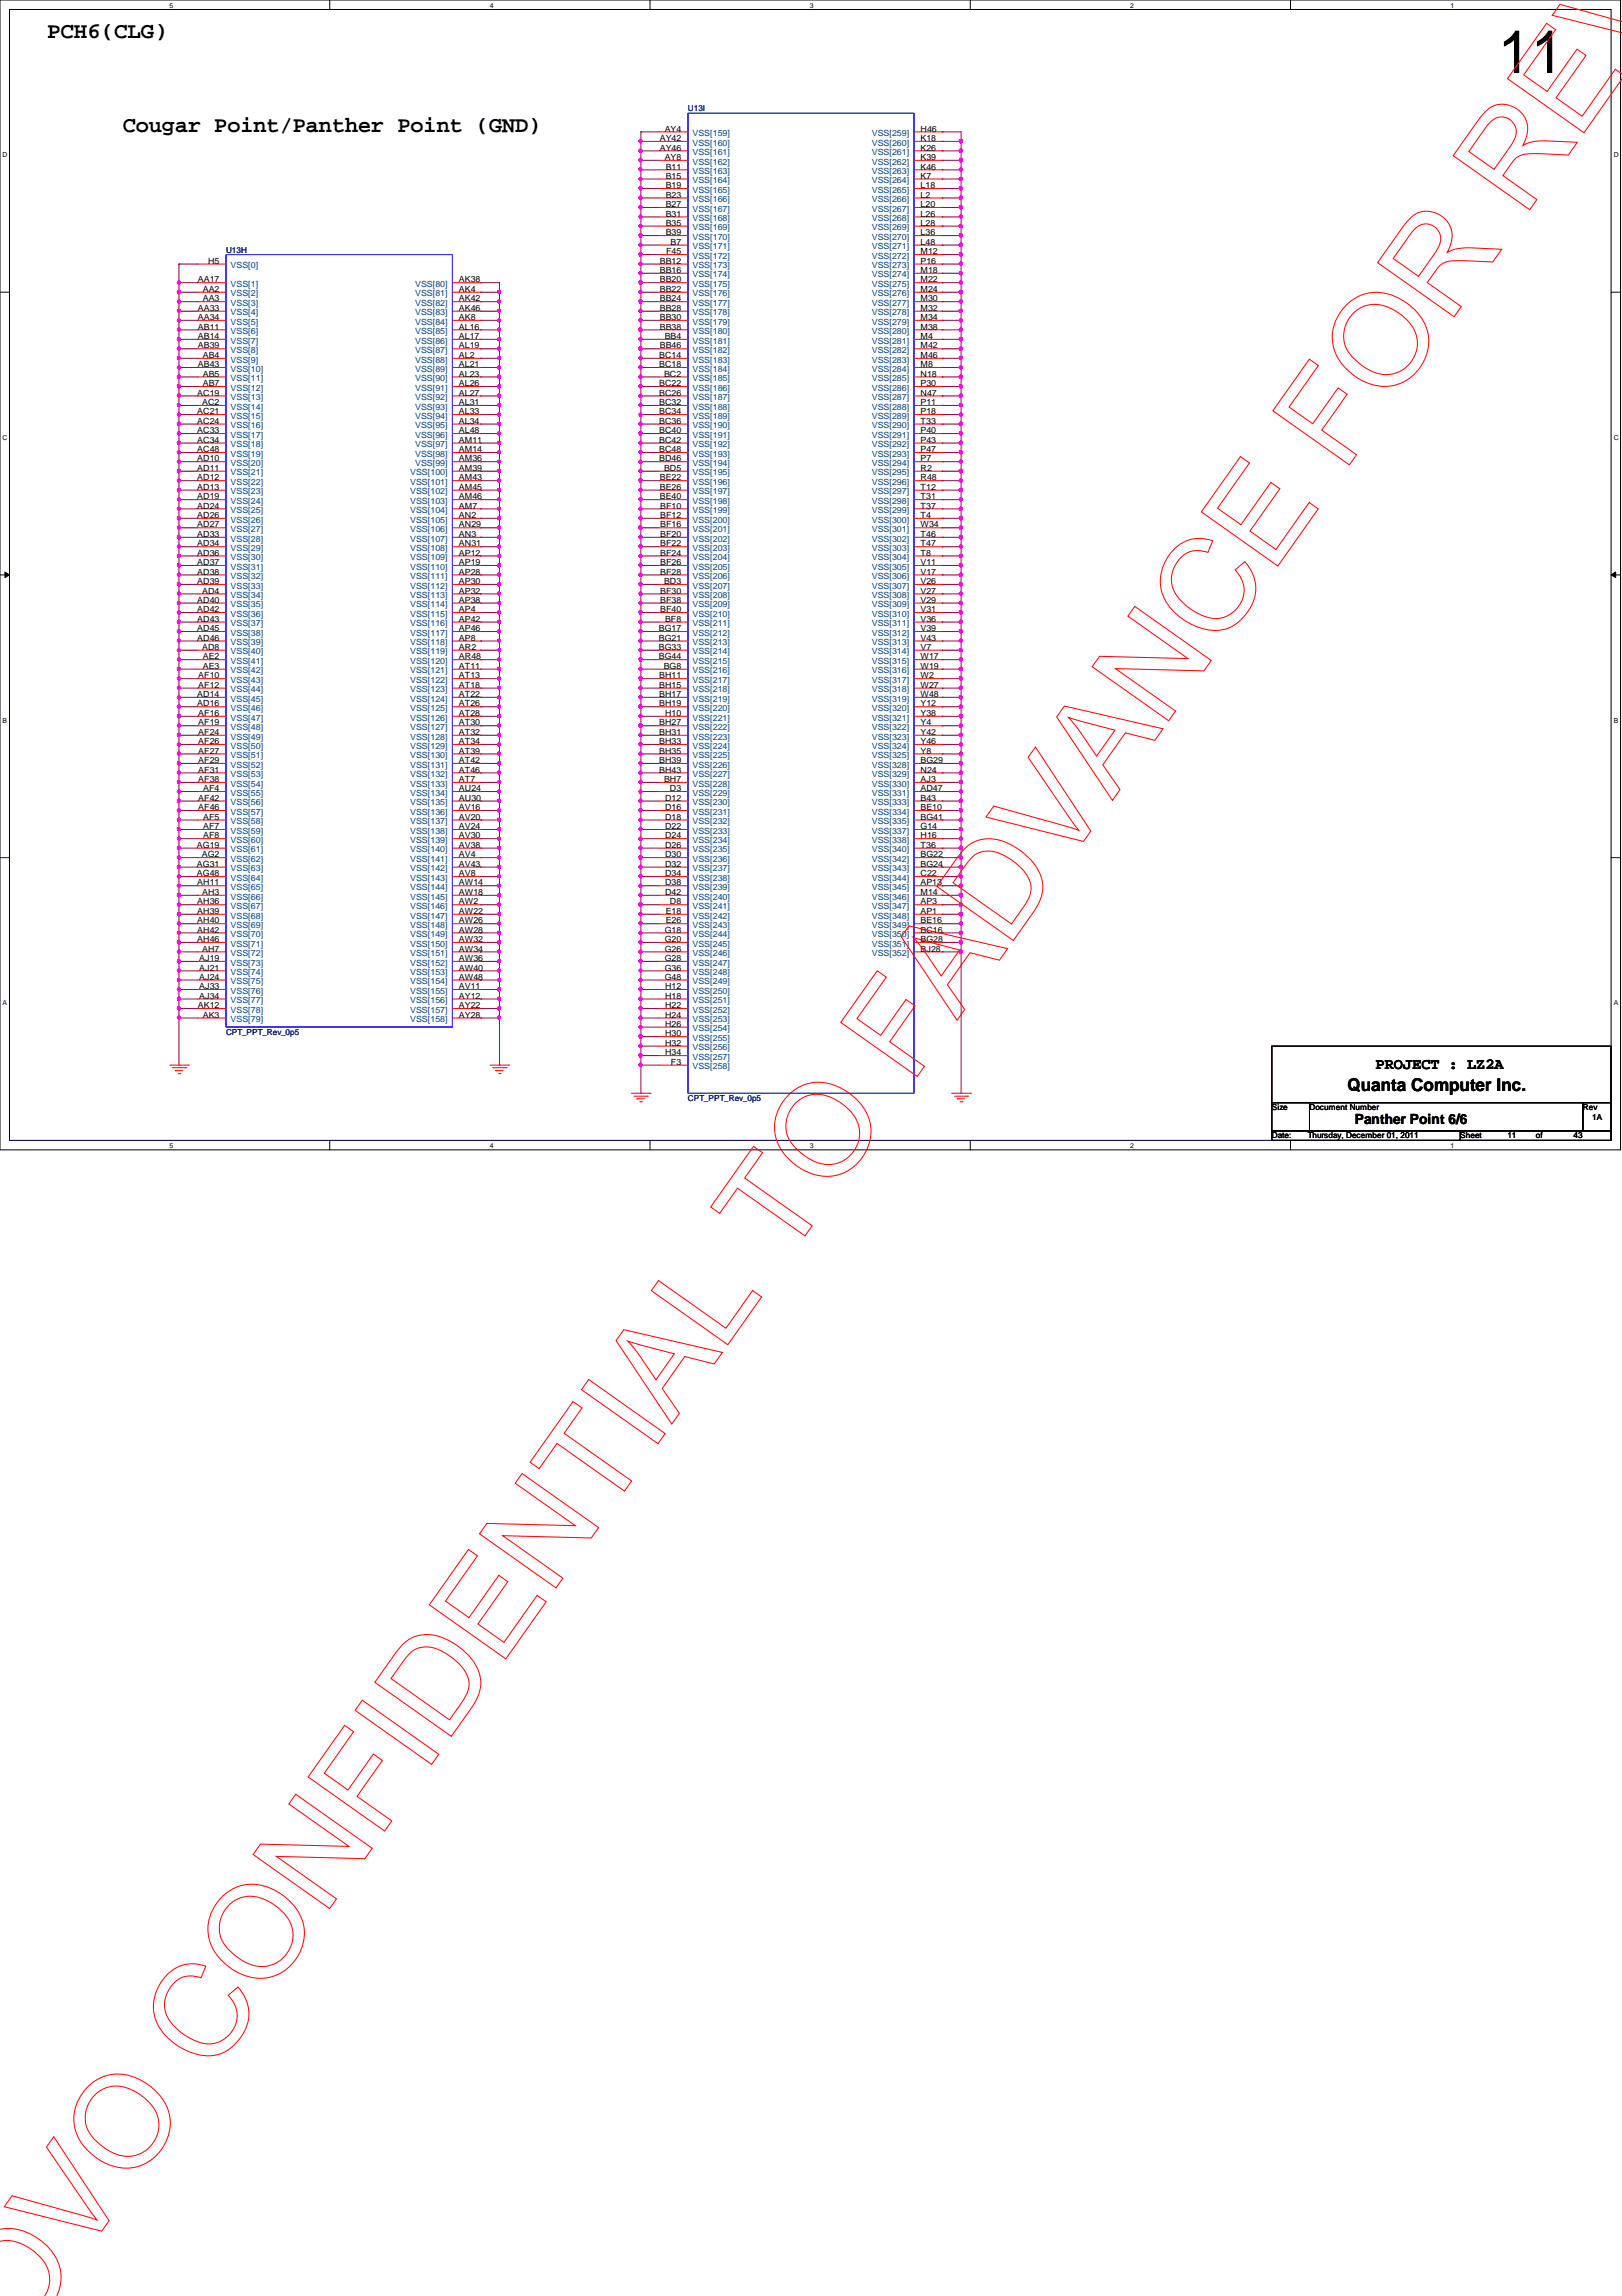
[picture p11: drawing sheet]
<svg xmlns="http://www.w3.org/2000/svg" width="210mm" height="297mm" viewBox="0 0 210 297" stroke-linecap="round" stroke-linejoin="round" font-family="sans-serif">
<defs><g id="words">
<text font-size="7.8" x="193.8" y="9.4">11</text>
<g font-size="2.9">
<text x="6.1" y="4.9">PCH6(CLG)</text>
<text x="15.9" y="17.1">Cougar Point/Panther Point (GND)</text>
</g>
<text font-size="2.3" x="174.4" y="141.1">Quanta Computer Inc.</text>
<text font-size="2" x="178" y="138.3">PROJECT : LZ2A</text>
<text font-size="1.8" x="175.3" y="145.5">Panther Point 6/6</text>
<g font-size="1.1">
<text x="86" y="17">AY4</text>
<text x="119.1" y="17">H46</text>
<text x="85.4" y="18.2">AY42</text>
<text x="85.4" y="19.5">AY46</text>
<text x="86" y="20.7">AY8</text>
<text x="86.1" y="21.9">B11</text>
<text x="86.1" y="23.1">B15</text>
<text x="119.1" y="23.1">K7</text>
<text x="119.1" y="20.7">K39</text>
<text x="119.1" y="21.9">K46</text>
<text x="119.1" y="18.2">K18</text>
<text x="119.1" y="19.5">K26</text>
<text x="86.1" y="24.3">B19</text>
<text x="86.1" y="25.6">B23</text>
<text x="86.1" y="26.8">B27</text>
<text x="86.1" y="28">B31</text>
<text x="86.1" y="29.2">B35</text>
<text x="119.1" y="24.3">L18</text>
<text x="119.1" y="25.6">L2</text>
<text x="119.1" y="26.8">L20</text>
<text x="119.1" y="28">L26</text>
<text x="119.1" y="29.2">L28</text>
<text x="26.9" y="34.1">H5</text>
<text x="85.4" y="34.1">BB12</text>
<text x="85.4" y="35.3">BB16</text>
<text x="86.1" y="30.4">B39</text>
<text x="86.2" y="32.9">F45</text>
<text x="86.8" y="31.7">B7</text>
<text x="119.1" y="30.4">L36</text>
<text x="119.1" y="31.7">L48</text>
<text x="119.1" y="32.9">M12</text>
<text x="119.1" y="34.1">P16</text>
<text x="119.1" y="35.3">M18</text>
<text x="25.6" y="36.5">AA17</text>
<text x="25.6" y="41.4">AA34</text>
<text x="25.6" y="40.2">AA33</text>
<text x="26.2" y="37.8">AA2</text>
<text x="26.2" y="39">AA3</text>
<text x="59.4" y="36.5">AK38</text>
<text x="59.4" y="37.8">AK4</text>
<text x="59.4" y="39">AK42</text>
<text x="59.4" y="40.2">AK46</text>
<text x="59.4" y="41.4">AK8</text>
<text x="85.4" y="36.5">BB20</text>
<text x="85.4" y="37.8">BB22</text>
<text x="85.4" y="39">BB24</text>
<text x="85.4" y="40.2">BB28</text>
<text x="85.4" y="41.4">BB30</text>
<text x="119.1" y="36.5">M22</text>
<text x="119.1" y="37.8">M24</text>
<text x="119.1" y="39">M30</text>
<text x="119.1" y="40.2">M32</text>
<text x="119.1" y="41.4">M34</text>
<text x="25.6" y="42.6">AB11</text>
<text x="25.6" y="43.9">AB14</text>
<text x="25.6" y="45.1">AB39</text>
<text x="25.6" y="47.5">AB43</text>
<text x="26.2" y="46.3">AB4</text>
<text x="59.4" y="42.6">AL16</text>
<text x="59.4" y="43.9">AL17</text>
<text x="59.4" y="45.1">AL19</text>
<text x="59.4" y="46.3">AL2</text>
<text x="59.4" y="47.5">AL21</text>
<text x="85.3" y="46.3">BC14</text>
<text x="85.3" y="47.5">BC18</text>
<text x="85.4" y="42.6">BB38</text>
<text x="85.4" y="45.1">BB46</text>
<text x="86" y="43.9">BB4</text>
<text x="119.1" y="42.6">M38</text>
<text x="119.1" y="43.9">M4</text>
<text x="119.1" y="45.1">M42</text>
<text x="119.1" y="46.3">M46</text>
<text x="119.1" y="47.5">M8</text>
<text x="25.5" y="51.2">AC19</text>
<text x="25.5" y="53.6">AC21</text>
<text x="26.2" y="52.4">AC2</text>
<text x="26.2" y="48.7">AB5</text>
<text x="26.2" y="50">AB7</text>
<text x="59.4" y="48.7">AL23</text>
<text x="59.4" y="50">AL26</text>
<text x="59.4" y="51.2">AL27</text>
<text x="59.4" y="52.4">AL31</text>
<text x="59.4" y="53.6">AL33</text>
<text x="85.3" y="50">BC22</text>
<text x="85.3" y="51.2">BC26</text>
<text x="85.3" y="52.4">BC32</text>
<text x="85.3" y="53.6">BC34</text>
<text x="85.9" y="48.7">BC2</text>
<text x="119.1" y="48.7">N18</text>
<text x="119.1" y="50">P30</text>
<text x="119.1" y="52.4">P11</text>
<text x="119.1" y="53.6">P18</text>
<text x="119.1" y="51.2">N47</text>
<text x="25.5" y="54.8">AC24</text>
<text x="25.5" y="56">AC33</text>
<text x="25.5" y="57.3">AC34</text>
<text x="25.5" y="58.5">AC48</text>
<text x="25.5" y="59.7">AD10</text>
<text x="59.4" y="56">AL48</text>
<text x="59.4" y="57.3">AM11</text>
<text x="59.4" y="58.5">AM14</text>
<text x="59.4" y="59.7">AM36</text>
<text x="59.4" y="54.8">AL34</text>
<text x="85.3" y="54.8">BC36</text>
<text x="85.3" y="56">BC40</text>
<text x="85.3" y="57.3">BC42</text>
<text x="85.3" y="58.5">BC48</text>
<text x="85.3" y="59.7">BD46</text>
<text x="119.1" y="54.8">T33</text>
<text x="119.1" y="56">P40</text>
<text x="119.1" y="57.3">P43</text>
<text x="119.1" y="58.5">P47</text>
<text x="119.1" y="59.7">P7</text>
<text x="25.5" y="60.9">AD11</text>
<text x="25.5" y="62.1">AD12</text>
<text x="25.5" y="63.4">AD13</text>
<text x="25.5" y="64.6">AD19</text>
<text x="25.5" y="65.8">AD24</text>
<text x="59.4" y="60.9">AM39</text>
<text x="59.4" y="63.4">AM45</text>
<text x="59.4" y="64.6">AM46</text>
<text x="59.4" y="65.8">AM7</text>
<text x="59.4" y="62.1">AM43</text>
<text x="85.4" y="62.1">BE22</text>
<text x="85.4" y="63.4">BE26</text>
<text x="85.4" y="64.6">BE40</text>
<text x="85.4" y="65.8">BF10</text>
<text x="85.9" y="60.9">BD5</text>
<text x="119.1" y="60.9">R2</text>
<text x="119.1" y="62.1">R48</text>
<text x="119.1" y="63.4">T12</text>
<text x="119.1" y="64.6">T31</text>
<text x="119.1" y="65.8">T37</text>
<text x="25.5" y="67">AD26</text>
<text x="25.5" y="68.2">AD27</text>
<text x="25.5" y="69.5">AD33</text>
<text x="25.5" y="70.7">AD34</text>
<text x="25.5" y="71.9">AD36</text>
<text x="59.4" y="67">AN2</text>
<text x="59.4" y="68.2">AN29</text>
<text x="59.4" y="69.5">AN3</text>
<text x="59.4" y="70.7">AN31</text>
<text x="59.4" y="71.9">AP12</text>
<text x="85.4" y="67">BF12</text>
<text x="85.4" y="68.2">BF16</text>
<text x="85.4" y="69.5">BF20</text>
<text x="85.4" y="70.7">BF22</text>
<text x="85.4" y="71.9">BF24</text>
<text x="119.1" y="67">T4</text>
<text x="119.1" y="68.2">W34</text>
<text x="119.1" y="69.5">T46</text>
<text x="119.1" y="70.7">T47</text>
<text x="119.1" y="71.9">T8</text>
<text x="25.5" y="73.1">AD37</text>
<text x="25.5" y="75.6">AD39</text>
<text x="25.5" y="78">AD40</text>
<text x="25.5" y="74.3">AD38</text>
<text x="26.2" y="76.8">AD4</text>
<text x="59.4" y="73.1">AP19</text>
<text x="59.4" y="74.3">AP28</text>
<text x="59.4" y="75.6">AP30</text>
<text x="59.4" y="76.8">AP32</text>
<text x="59.4" y="78">AP38</text>
<text x="85.4" y="73.1">BF26</text>
<text x="85.4" y="74.3">BF28</text>
<text x="85.4" y="76.8">BF30</text>
<text x="85.4" y="78">BF38</text>
<text x="85.9" y="75.6">BD3</text>
<text x="119.1" y="73.1">V11</text>
<text x="119.1" y="74.3">V17</text>
<text x="119.1" y="75.6">V26</text>
<text x="119.1" y="76.8">V27</text>
<text x="119.1" y="78">V29</text>
<text x="25.5" y="79.2">AD42</text>
<text x="25.5" y="80.4">AD43</text>
<text x="25.5" y="81.7">AD45</text>
<text x="25.5" y="82.9">AD46</text>
<text x="59.4" y="80.4">AP42</text>
<text x="59.4" y="81.7">AP46</text>
<text x="59.4" y="82.9">AP8</text>
<text x="59.4" y="79.2">AP4</text>
<text x="85.3" y="81.7">BG17</text>
<text x="85.3" y="82.9">BG21</text>
<text x="85.4" y="79.2">BF40</text>
<text x="86.1" y="80.4">BF8</text>
<text x="119.1" y="79.2">V31</text>
<text x="119.1" y="80.4">V36</text>
<text x="119.1" y="81.7">V39</text>
<text x="119.1" y="82.9">V43</text>
<text x="25.7" y="87.8">AF10</text>
<text x="25.7" y="89">AF12</text>
<text x="26.2" y="84.1">AD8</text>
<text x="26.2" y="86.5">AE3</text>
<text x="26.2" y="85.3">AE2</text>
<text x="59.4" y="84.1">AR2</text>
<text x="59.4" y="85.3">AR48</text>
<text x="59.4" y="86.5">AT11</text>
<text x="59.4" y="87.8">AT13</text>
<text x="59.4" y="89">AT18</text>
<text x="85.3" y="84.1">BG33</text>
<text x="85.3" y="85.3">BG44</text>
<text x="85.3" y="87.8">BH11</text>
<text x="85.3" y="89">BH15</text>
<text x="85.9" y="86.5">BG8</text>
<text x="119.1" y="84.1">V7</text>
<text x="119.1" y="85.3">W17</text>
<text x="119.1" y="86.5">W19</text>
<text x="119.1" y="87.8">W2</text>
<text x="119.1" y="89">W27</text>
<text x="25.5" y="91.4">AD16</text>
<text x="25.5" y="90.2">AD14</text>
<text x="25.7" y="92.6">AF16</text>
<text x="25.7" y="93.9">AF19</text>
<text x="25.7" y="95.1">AF24</text>
<text x="59.4" y="90.2">AT22</text>
<text x="59.4" y="91.4">AT26</text>
<text x="59.4" y="92.6">AT28</text>
<text x="59.4" y="93.9">AT30</text>
<text x="59.4" y="95.1">AT32</text>
<text x="85.3" y="90.2">BH17</text>
<text x="85.3" y="91.4">BH19</text>
<text x="85.3" y="93.9">BH27</text>
<text x="85.3" y="95.1">BH31</text>
<text x="86.1" y="92.6">H10</text>
<text x="119.1" y="90.2">W48</text>
<text x="119.1" y="91.4">Y12</text>
<text x="119.1" y="92.6">Y38</text>
<text x="119.1" y="93.9">Y4</text>
<text x="119.1" y="95.1">Y42</text>
<text x="25.7" y="96.3">AF26</text>
<text x="25.7" y="97.5">AF27</text>
<text x="25.7" y="98.7">AF29</text>
<text x="25.7" y="99.9">AF31</text>
<text x="25.7" y="101.2">AF38</text>
<text x="59.4" y="98.7">AT42</text>
<text x="59.4" y="99.9">AT46</text>
<text x="59.4" y="101.2">AT7</text>
<text x="59.4" y="96.3">AT34</text>
<text x="59.4" y="97.5">AT39</text>
<text x="85.3" y="96.3">BH33</text>
<text x="85.3" y="97.5">BH35</text>
<text x="85.3" y="98.7">BH39</text>
<text x="85.3" y="99.9">BH43</text>
<text x="85.9" y="101.2">BH7</text>
<text x="119.1" y="96.3">Y46</text>
<text x="119.1" y="97.5">Y8</text>
<text x="119.1" y="98.7">BG29</text>
<text x="119.1" y="99.9">N24</text>
<text x="119.1" y="101.2">AJ3</text>
<text x="25.7" y="103.6">AF42</text>
<text x="25.7" y="104.8">AF46</text>
<text x="26.3" y="102.4">AF4</text>
<text x="26.3" y="107.3">AF7</text>
<text x="26.3" y="106">AF5</text>
<text x="59.4" y="102.4">AU24</text>
<text x="59.4" y="103.6">AU30</text>
<text x="59.4" y="104.8">AV16</text>
<text x="59.4" y="106">AV20</text>
<text x="59.4" y="107.3">AV24</text>
<text x="86.1" y="103.6">D12</text>
<text x="86.1" y="104.8">D16</text>
<text x="86.1" y="106">D18</text>
<text x="86.1" y="107.3">D22</text>
<text x="86.7" y="102.4">D3</text>
<text x="119.1" y="102.4">AD47</text>
<text x="119.1" y="103.6">B43</text>
<text x="119.1" y="104.8">BE10</text>
<text x="119.1" y="106">BG41</text>
<text x="119.1" y="107.3">G14</text>
<text x="25.5" y="109.7">AG19</text>
<text x="25.5" y="112.1">AG31</text>
<text x="25.5" y="113.4">AG48</text>
<text x="26.1" y="110.9">AG2</text>
<text x="26.3" y="108.5">AF8</text>
<text x="59.4" y="108.5">AV30</text>
<text x="59.4" y="109.7">AV38</text>
<text x="59.4" y="110.9">AV4</text>
<text x="59.4" y="112.1">AV43</text>
<text x="59.4" y="113.4">AV8</text>
<text x="86.1" y="108.5">D24</text>
<text x="86.1" y="109.7">D26</text>
<text x="86.1" y="110.9">D30</text>
<text x="86.1" y="112.1">D32</text>
<text x="86.1" y="113.4">D34</text>
<text x="119.1" y="108.5">H16</text>
<text x="119.1" y="109.7">T36</text>
<text x="119.1" y="110.9">BG22</text>
<text x="119.1" y="112.1">BG24</text>
<text x="119.1" y="113.4">C22</text>
<text x="25.5" y="114.6">AH11</text>
<text x="25.5" y="117">AH36</text>
<text x="25.5" y="118.2">AH39</text>
<text x="25.5" y="119.5">AH40</text>
<text x="26.2" y="115.8">AH3</text>
<text x="59.4" y="114.6">AW14</text>
<text x="59.4" y="115.8">AW18</text>
<text x="59.4" y="117">AW2</text>
<text x="59.4" y="118.2">AW22</text>
<text x="59.4" y="119.5">AW26</text>
<text x="86.1" y="114.6">D38</text>
<text x="86.1" y="115.8">D42</text>
<text x="86.1" y="118.2">E18</text>
<text x="86.1" y="119.5">E26</text>
<text x="86.7" y="117">D8</text>
<text x="119.1" y="114.6">AP13</text>
<text x="119.1" y="115.8">M14</text>
<text x="119.1" y="117">AP3</text>
<text x="119.1" y="118.2">AP1</text>
<text x="119.1" y="119.5">BE16</text>
<text x="25.5" y="120.7">AH42</text>
<text x="25.5" y="121.9">AH46</text>
<text x="25.8" y="124.3">AJ19</text>
<text x="25.8" y="125.6">AJ21</text>
<text x="26.2" y="123.1">AH7</text>
<text x="59.4" y="120.7">AW28</text>
<text x="59.4" y="121.9">AW32</text>
<text x="59.4" y="123.1">AW34</text>
<text x="59.4" y="124.3">AW36</text>
<text x="59.4" y="125.6">AW40</text>
<text x="86" y="120.7">G18</text>
<text x="86" y="121.9">G20</text>
<text x="86" y="123.1">G26</text>
<text x="86" y="124.3">G28</text>
<text x="86" y="125.6">G36</text>
<text x="119.1" y="120.7">BC16</text>
<text x="119.1" y="121.9">BG28</text>
<text x="119.1" y="123.1">BJ28</text>
<text x="25.6" y="130.4">AK12</text>
<text x="25.8" y="128">AJ33</text>
<text x="25.8" y="129.2">AJ34</text>
<text x="25.8" y="126.7">AJ24</text>
<text x="26.2" y="131.7">AK3</text>
<text x="59.4" y="126.7">AW48</text>
<text x="59.4" y="128">AV11</text>
<text x="59.4" y="129.2">AY12</text>
<text x="59.4" y="130.4">AY22</text>
<text x="59.4" y="131.7">AY28</text>
<text x="86" y="126.7">G48</text>
<text x="86.1" y="128">H12</text>
<text x="86.1" y="129.2">H18</text>
<text x="86.1" y="130.4">H22</text>
<text x="86.1" y="131.7">H24</text>
<text x="86.1" y="132.8">H26</text>
<text x="86.1" y="134.1">H30</text>
<text x="86.1" y="135.3">H32</text>
<text x="86.1" y="136.5">H34</text>
<text x="86.8" y="137.8">F3</text>
<text x="164.6" y="143.6">Size</text>
<text x="169.5" y="143.6">Document Number</text>
<text x="204.9" y="143.6">Rev</text>
<text x="164.6" y="147.3">Date:</text>
<text x="169.2" y="147.3">Thursday, December 01, 2011</text>
<text x="189" y="147.3">Sheet</text>
<text x="195.1" y="147.3">11</text>
<text x="198.8" y="147.3">of</text>
<text x="203.6" y="147.3">43</text>
<text x="206" y="144.9">1A</text>
</g>
<g font-size="1.1" fill="#000080">
<text x="89" y="14.4">U13I</text>
<text x="29.3" y="32.7">U13H</text>
<text x="29.3" y="133.9">CPT_PPT_Rev_0p5</text>
<text x="89" y="142.4">CPT_PPT_Rev_0p5</text>
</g>
<g font-size="1.1" fill="#004080">
<text x="89.6" y="17.6">VSS[159]</text>
<text x="112.8" y="17.6">VSS[259]</text>
<text x="89.6" y="18.8">VSS[160]</text>
<text x="89.6" y="20.1">VSS[161]</text>
<text x="89.6" y="21.3">VSS[162]</text>
<text x="89.6" y="22.5">VSS[163]</text>
<text x="89.6" y="23.7">VSS[164]</text>
<text x="112.8" y="23.7">VSS[264]</text>
<text x="112.8" y="21.3">VSS[262]</text>
<text x="112.8" y="22.5">VSS[263]</text>
<text x="112.8" y="18.8">VSS[260]</text>
<text x="112.8" y="20.1">VSS[261]</text>
<text x="89.6" y="24.9">VSS[165]</text>
<text x="89.6" y="26.2">VSS[166]</text>
<text x="89.6" y="27.4">VSS[167]</text>
<text x="89.6" y="28.6">VSS[168]</text>
<text x="89.6" y="29.8">VSS[169]</text>
<text x="112.8" y="24.9">VSS[265]</text>
<text x="112.8" y="26.2">VSS[266]</text>
<text x="112.8" y="27.4">VSS[267]</text>
<text x="112.8" y="28.6">VSS[268]</text>
<text x="112.8" y="29.8">VSS[269]</text>
<text x="29.8" y="34.7">VSS[0]</text>
<text x="89.6" y="31">VSS[170]</text>
<text x="89.6" y="32.3">VSS[171]</text>
<text x="89.6" y="34.7">VSS[173]</text>
<text x="89.6" y="35.9">VSS[174]</text>
<text x="89.6" y="33.5">VSS[172]</text>
<text x="112.8" y="31">VSS[270]</text>
<text x="112.8" y="32.3">VSS[271]</text>
<text x="112.8" y="33.5">VSS[272]</text>
<text x="112.8" y="34.7">VSS[273]</text>
<text x="112.8" y="35.9">VSS[274]</text>
<text x="29.8" y="37.1">VSS[1]</text>
<text x="29.8" y="38.4">VSS[2]</text>
<text x="29.8" y="39.6">VSS[3]</text>
<text x="29.8" y="42">VSS[5]</text>
<text x="29.8" y="40.8">VSS[4]</text>
<text x="53.7" y="37.1">VSS[80]</text>
<text x="53.7" y="38.4">VSS[81]</text>
<text x="53.7" y="39.6">VSS[82]</text>
<text x="53.7" y="40.8">VSS[83]</text>
<text x="53.7" y="42">VSS[84]</text>
<text x="89.6" y="37.1">VSS[175]</text>
<text x="89.6" y="38.4">VSS[176]</text>
<text x="89.6" y="39.6">VSS[177]</text>
<text x="89.6" y="40.8">VSS[178]</text>
<text x="89.6" y="42">VSS[179]</text>
<text x="112.8" y="37.1">VSS[275]</text>
<text x="112.8" y="38.4">VSS[276]</text>
<text x="112.8" y="39.6">VSS[277]</text>
<text x="112.8" y="40.8">VSS[278]</text>
<text x="112.8" y="42">VSS[279]</text>
<text x="29.8" y="43.2">VSS[6]</text>
<text x="29.8" y="44.5">VSS[7]</text>
<text x="29.8" y="45.7">VSS[8]</text>
<text x="29.8" y="46.9">VSS[9]</text>
<text x="53.7" y="43.2">VSS[85]</text>
<text x="53.7" y="44.5">VSS[86]</text>
<text x="53.7" y="45.7">VSS[87]</text>
<text x="53.7" y="46.9">VSS[88]</text>
<text x="89.6" y="43.2">VSS[180]</text>
<text x="89.6" y="44.5">VSS[181]</text>
<text x="89.6" y="45.7">VSS[182]</text>
<text x="89.6" y="46.9">VSS[183]</text>
<text x="112.8" y="43.2">VSS[280]</text>
<text x="112.8" y="44.5">VSS[281]</text>
<text x="112.8" y="45.7">VSS[282]</text>
<text x="112.8" y="46.9">VSS[283]</text>
<text x="29.8" y="48.1">VSS[10]</text>
<text x="29.8" y="49.3">VSS[11]</text>
<text x="29.8" y="50.5">VSS[12]</text>
<text x="29.8" y="51.8">VSS[13]</text>
<text x="29.8" y="53">VSS[14]</text>
<text x="53.7" y="48.1">VSS[89]</text>
<text x="53.7" y="49.3">VSS[90]</text>
<text x="53.7" y="50.5">VSS[91]</text>
<text x="53.7" y="51.8">VSS[92]</text>
<text x="53.7" y="53">VSS[93]</text>
<text x="89.6" y="48.1">VSS[184]</text>
<text x="89.6" y="49.3">VSS[185]</text>
<text x="89.6" y="50.5">VSS[186]</text>
<text x="89.6" y="51.8">VSS[187]</text>
<text x="89.6" y="53">VSS[188]</text>
<text x="112.8" y="48.1">VSS[284]</text>
<text x="112.8" y="49.3">VSS[285]</text>
<text x="112.8" y="50.5">VSS[286]</text>
<text x="112.8" y="53">VSS[288]</text>
<text x="112.8" y="51.8">VSS[287]</text>
<text x="29.8" y="54.2">VSS[15]</text>
<text x="29.8" y="55.4">VSS[16]</text>
<text x="29.8" y="56.6">VSS[17]</text>
<text x="29.8" y="57.9">VSS[18]</text>
<text x="29.8" y="59.1">VSS[19]</text>
<text x="53.7" y="56.6">VSS[96]</text>
<text x="53.7" y="57.9">VSS[97]</text>
<text x="53.7" y="59.1">VSS[98]</text>
<text x="53.7" y="55.4">VSS[95]</text>
<text x="53.7" y="54.2">VSS[94]</text>
<text x="89.6" y="54.2">VSS[189]</text>
<text x="89.6" y="55.4">VSS[190]</text>
<text x="89.6" y="56.6">VSS[191]</text>
<text x="89.6" y="57.9">VSS[192]</text>
<text x="89.6" y="59.1">VSS[193]</text>
<text x="112.8" y="54.2">VSS[289]</text>
<text x="112.8" y="55.4">VSS[290]</text>
<text x="112.8" y="56.6">VSS[291]</text>
<text x="112.8" y="57.9">VSS[292]</text>
<text x="112.8" y="59.1">VSS[293]</text>
<text x="29.8" y="60.3">VSS[20]</text>
<text x="29.8" y="61.5">VSS[21]</text>
<text x="29.8" y="62.7">VSS[22]</text>
<text x="29.8" y="64">VSS[23]</text>
<text x="29.8" y="65.2">VSS[24]</text>
<text x="53.1" y="61.5">VSS[100]</text>
<text x="53.1" y="64">VSS[102]</text>
<text x="53.1" y="65.2">VSS[103]</text>
<text x="53.1" y="62.7">VSS[101]</text>
<text x="53.7" y="60.3">VSS[99]</text>
<text x="89.6" y="60.3">VSS[194]</text>
<text x="89.6" y="61.5">VSS[195]</text>
<text x="89.6" y="62.7">VSS[196]</text>
<text x="89.6" y="64">VSS[197]</text>
<text x="89.6" y="65.2">VSS[198]</text>
<text x="112.8" y="60.3">VSS[294]</text>
<text x="112.8" y="61.5">VSS[295]</text>
<text x="112.8" y="62.7">VSS[296]</text>
<text x="112.8" y="64">VSS[297]</text>
<text x="112.8" y="65.2">VSS[298]</text>
<text x="29.8" y="66.4">VSS[25]</text>
<text x="29.8" y="67.6">VSS[26]</text>
<text x="29.8" y="68.8">VSS[27]</text>
<text x="29.8" y="70.1">VSS[28]</text>
<text x="29.8" y="71.3">VSS[29]</text>
<text x="53.1" y="66.4">VSS[104]</text>
<text x="53.1" y="67.6">VSS[105]</text>
<text x="53.1" y="68.8">VSS[106]</text>
<text x="53.1" y="70.1">VSS[107]</text>
<text x="53.1" y="71.3">VSS[108]</text>
<text x="89.6" y="66.4">VSS[199]</text>
<text x="89.6" y="67.6">VSS[200]</text>
<text x="89.6" y="68.8">VSS[201]</text>
<text x="89.6" y="70.1">VSS[202]</text>
<text x="89.6" y="71.3">VSS[203]</text>
<text x="112.8" y="66.4">VSS[299]</text>
<text x="112.8" y="67.6">VSS[300]</text>
<text x="112.8" y="68.8">VSS[301]</text>
<text x="112.8" y="70.1">VSS[302]</text>
<text x="112.8" y="71.3">VSS[303]</text>
<text x="29.8" y="72.5">VSS[30]</text>
<text x="29.8" y="73.7">VSS[31]</text>
<text x="29.8" y="76.2">VSS[33]</text>
<text x="29.8" y="77.4">VSS[34]</text>
<text x="29.8" y="74.9">VSS[32]</text>
<text x="53.1" y="72.5">VSS[109]</text>
<text x="53.1" y="73.7">VSS[110]</text>
<text x="53.1" y="74.9">VSS[111]</text>
<text x="53.1" y="76.2">VSS[112]</text>
<text x="53.1" y="77.4">VSS[113]</text>
<text x="89.6" y="72.5">VSS[204]</text>
<text x="89.6" y="73.7">VSS[205]</text>
<text x="89.6" y="74.9">VSS[206]</text>
<text x="89.6" y="76.2">VSS[207]</text>
<text x="89.6" y="77.4">VSS[208]</text>
<text x="112.8" y="72.5">VSS[304]</text>
<text x="112.8" y="73.7">VSS[305]</text>
<text x="112.8" y="74.9">VSS[306]</text>
<text x="112.8" y="76.2">VSS[307]</text>
<text x="112.8" y="77.4">VSS[308]</text>
<text x="29.8" y="78.6">VSS[35]</text>
<text x="29.8" y="79.8">VSS[36]</text>
<text x="29.8" y="81">VSS[37]</text>
<text x="29.8" y="82.3">VSS[38]</text>
<text x="29.8" y="83.5">VSS[39]</text>
<text x="53.1" y="78.6">VSS[114]</text>
<text x="53.1" y="81">VSS[116]</text>
<text x="53.1" y="82.3">VSS[117]</text>
<text x="53.1" y="83.5">VSS[118]</text>
<text x="53.1" y="79.8">VSS[115]</text>
<text x="89.6" y="78.6">VSS[209]</text>
<text x="89.6" y="79.8">VSS[210]</text>
<text x="89.6" y="81">VSS[211]</text>
<text x="89.6" y="82.3">VSS[212]</text>
<text x="89.6" y="83.5">VSS[213]</text>
<text x="112.8" y="78.6">VSS[309]</text>
<text x="112.8" y="79.8">VSS[310]</text>
<text x="112.8" y="81">VSS[311]</text>
<text x="112.8" y="82.3">VSS[312]</text>
<text x="112.8" y="83.5">VSS[313]</text>
<text x="29.8" y="88.3">VSS[43]</text>
<text x="29.8" y="89.6">VSS[44]</text>
<text x="29.8" y="84.7">VSS[40]</text>
<text x="29.8" y="87.1">VSS[42]</text>
<text x="29.8" y="85.9">VSS[41]</text>
<text x="53.1" y="84.7">VSS[119]</text>
<text x="53.1" y="85.9">VSS[120]</text>
<text x="53.1" y="87.1">VSS[121]</text>
<text x="53.1" y="88.3">VSS[122]</text>
<text x="53.1" y="89.6">VSS[123]</text>
<text x="89.6" y="84.7">VSS[214]</text>
<text x="89.6" y="85.9">VSS[215]</text>
<text x="89.6" y="87.1">VSS[216]</text>
<text x="89.6" y="88.3">VSS[217]</text>
<text x="89.6" y="89.6">VSS[218]</text>
<text x="112.8" y="84.7">VSS[314]</text>
<text x="112.8" y="85.9">VSS[315]</text>
<text x="112.8" y="87.1">VSS[316]</text>
<text x="112.8" y="88.3">VSS[317]</text>
<text x="112.8" y="89.6">VSS[318]</text>
<text x="29.8" y="92">VSS[46]</text>
<text x="29.8" y="93.2">VSS[47]</text>
<text x="29.8" y="94.4">VSS[48]</text>
<text x="29.8" y="95.7">VSS[49]</text>
<text x="29.8" y="90.8">VSS[45]</text>
<text x="53.1" y="90.8">VSS[124]</text>
<text x="53.1" y="92">VSS[125]</text>
<text x="53.1" y="93.2">VSS[126]</text>
<text x="53.1" y="94.4">VSS[127]</text>
<text x="53.1" y="95.7">VSS[128]</text>
<text x="89.6" y="90.8">VSS[219]</text>
<text x="89.6" y="92">VSS[220]</text>
<text x="89.6" y="94.4">VSS[222]</text>
<text x="89.6" y="95.7">VSS[223]</text>
<text x="89.6" y="93.2">VSS[221]</text>
<text x="112.8" y="90.8">VSS[319]</text>
<text x="112.8" y="92">VSS[320]</text>
<text x="112.8" y="93.2">VSS[321]</text>
<text x="112.8" y="94.4">VSS[322]</text>
<text x="112.8" y="95.7">VSS[323]</text>
<text x="29.8" y="96.9">VSS[50]</text>
<text x="29.8" y="98.1">VSS[51]</text>
<text x="29.8" y="99.3">VSS[52]</text>
<text x="29.8" y="100.5">VSS[53]</text>
<text x="29.8" y="101.8">VSS[54]</text>
<text x="53.1" y="99.3">VSS[131]</text>
<text x="53.1" y="100.5">VSS[132]</text>
<text x="53.1" y="101.8">VSS[133]</text>
<text x="53.1" y="96.9">VSS[129]</text>
<text x="53.1" y="98.1">VSS[130]</text>
<text x="89.6" y="96.9">VSS[224]</text>
<text x="89.6" y="98.1">VSS[225]</text>
<text x="89.6" y="99.3">VSS[226]</text>
<text x="89.6" y="100.5">VSS[227]</text>
<text x="89.6" y="101.8">VSS[228]</text>
<text x="112.8" y="96.9">VSS[324]</text>
<text x="112.8" y="98.1">VSS[325]</text>
<text x="112.8" y="99.3">VSS[328]</text>
<text x="112.8" y="100.5">VSS[329]</text>
<text x="112.8" y="101.8">VSS[330]</text>
<text x="29.8" y="103">VSS[55]</text>
<text x="29.8" y="104.2">VSS[56]</text>
<text x="29.8" y="105.4">VSS[57]</text>
<text x="29.8" y="107.9">VSS[59]</text>
<text x="29.8" y="106.6">VSS[58]</text>
<text x="53.1" y="103">VSS[134]</text>
<text x="53.1" y="104.2">VSS[135]</text>
<text x="53.1" y="105.4">VSS[136]</text>
<text x="53.1" y="106.6">VSS[137]</text>
<text x="53.1" y="107.9">VSS[138]</text>
<text x="89.6" y="103">VSS[229]</text>
<text x="89.6" y="104.2">VSS[230]</text>
<text x="89.6" y="105.4">VSS[231]</text>
<text x="89.6" y="106.6">VSS[232]</text>
<text x="89.6" y="107.9">VSS[233]</text>
<text x="112.8" y="103">VSS[331]</text>
<text x="112.8" y="104.2">VSS[333]</text>
<text x="112.8" y="105.4">VSS[334]</text>
<text x="112.8" y="106.6">VSS[335]</text>
<text x="112.8" y="107.9">VSS[337]</text>
<text x="29.8" y="109.1">VSS[60]</text>
<text x="29.8" y="110.3">VSS[61]</text>
<text x="29.8" y="111.5">VSS[62]</text>
<text x="29.8" y="112.7">VSS[63]</text>
<text x="29.8" y="114">VSS[64]</text>
<text x="53.1" y="109.1">VSS[139]</text>
<text x="53.1" y="110.3">VSS[140]</text>
<text x="53.1" y="111.5">VSS[141]</text>
<text x="53.1" y="112.7">VSS[142]</text>
<text x="53.1" y="114">VSS[143]</text>
<text x="89.6" y="109.1">VSS[234]</text>
<text x="89.6" y="110.3">VSS[235]</text>
<text x="89.6" y="111.5">VSS[236]</text>
<text x="89.6" y="112.7">VSS[237]</text>
<text x="89.6" y="114">VSS[238]</text>
<text x="112.8" y="109.1">VSS[338]</text>
<text x="112.8" y="110.3">VSS[340]</text>
<text x="112.8" y="111.5">VSS[342]</text>
<text x="112.8" y="112.7">VSS[343]</text>
<text x="112.8" y="114">VSS[344]</text>
<text x="29.8" y="115.1">VSS[65]</text>
<text x="29.8" y="116.4">VSS[66]</text>
<text x="29.8" y="117.6">VSS[67]</text>
<text x="29.8" y="118.8">VSS[68]</text>
<text x="53.1" y="115.1">VSS[144]</text>
<text x="53.1" y="116.4">VSS[145]</text>
<text x="53.1" y="117.6">VSS[146]</text>
<text x="53.1" y="118.8">VSS[147]</text>
<text x="89.6" y="115.1">VSS[239]</text>
<text x="89.6" y="116.4">VSS[240]</text>
<text x="89.6" y="117.6">VSS[241]</text>
<text x="89.6" y="118.8">VSS[242]</text>
<text x="112.8" y="115.1">VSS[345]</text>
<text x="112.8" y="116.4">VSS[346]</text>
<text x="112.8" y="117.6">VSS[347]</text>
<text x="112.8" y="118.8">VSS[348]</text>
<text x="29.8" y="120.1">VSS[69]</text>
<text x="29.8" y="121.2">VSS[70]</text>
<text x="29.8" y="122.5">VSS[71]</text>
<text x="29.8" y="123.7">VSS[72]</text>
<text x="29.8" y="124.9">VSS[73]</text>
<text x="53.1" y="120.1">VSS[148]</text>
<text x="53.1" y="121.2">VSS[149]</text>
<text x="53.1" y="122.5">VSS[150]</text>
<text x="53.1" y="123.7">VSS[151]</text>
<text x="53.1" y="124.9">VSS[152]</text>
<text x="89.6" y="120.1">VSS[243]</text>
<text x="89.6" y="121.2">VSS[244]</text>
<text x="89.6" y="122.5">VSS[245]</text>
<text x="89.6" y="123.7">VSS[246]</text>
<text x="89.6" y="124.9">VSS[247]</text>
<text x="112.8" y="120.1">VSS[349]</text>
<text x="112.8" y="121.2">VSS[350]</text>
<text x="112.8" y="122.5">VSS[351]</text>
<text x="112.8" y="123.7">VSS[352]</text>
<text x="29.8" y="128.6">VSS[76]</text>
<text x="29.8" y="129.8">VSS[77]</text>
<text x="29.8" y="131">VSS[78]</text>
<text x="29.8" y="126.2">VSS[74]</text>
<text x="29.8" y="127.3">VSS[75]</text>
<text x="53.1" y="126.2">VSS[153]</text>
<text x="53.1" y="127.3">VSS[154]</text>
<text x="53.1" y="128.6">VSS[155]</text>
<text x="53.1" y="129.8">VSS[156]</text>
<text x="53.1" y="131">VSS[157]</text>
<text x="89.6" y="126.2">VSS[248]</text>
<text x="89.6" y="127.3">VSS[249]</text>
<text x="89.6" y="128.6">VSS[250]</text>
<text x="89.6" y="129.8">VSS[251]</text>
<text x="89.6" y="131">VSS[252]</text>
<text x="29.8" y="132.2">VSS[79]</text>
<text x="53.1" y="132.2">VSS[158]</text>
<text x="89.6" y="132.2">VSS[253]</text>
<text x="89.6" y="133.4">VSS[254]</text>
<text x="89.6" y="134.7">VSS[255]</text>
<text x="89.6" y="135.9">VSS[256]</text>
<text x="89.6" y="137.1">VSS[257]</text>
<text x="89.6" y="138.3">VSS[258]</text>
</g>
<g font-size=".9">
<text x="21.9" y="1">5</text>
<text x="63.4" y="1">4</text>
<text x="104.8" y="1">3</text>
<text x="146.3" y="1">2</text>
<text x="187.7" y="1">1</text>
<text x=".3" y="20.3">D</text>
<text x="208.8" y="20.3">D</text>
<text x=".3" y="56.9">C</text>
<text x="208.8" y="56.9">C</text>
<text x=".3" y="93.5">B</text>
<text x="208.8" y="93.5">B</text>
<text x=".3" y="130">A</text>
<text x="208.8" y="130">A</text>
<text x="21.9" y="148.5">5</text>
<text x="63.4" y="148.5">4</text>
<text x="104.8" y="148.5">3</text>
<text x="146.3" y="148.5">2</text>
<text x="187.7" y="148.5">1</text>
</g>
</g></defs>
<path d="M0 0h209.7v148.8h-209.7zM1.2 1.2h207.3v146.3h-207.3z" fill="none" stroke="#000" stroke-width=".13"/>
<g fill="#fff">
<path d="M21.9 .2h.5v.9h-.5z"/>
<path d="M21.9 147.7h.5v1h-.5z"/>
</g>
<path d="M42.7 0v1.2M42.7 147.5v1.3" fill="none" stroke="#000" stroke-width=".13"/>
<g fill="#fff">
<path d="M63.4 .2h.4v.9h-.4z"/>
<path d="M63.4 147.7h.4v1h-.4z"/>
</g>
<path d="M84.1 0v1.2M84.1 147.5v1.3" fill="none" stroke="#000" stroke-width=".13"/>
<g fill="#fff">
<path d="M104.8 .2h.5v.9h-.5z"/>
<path d="M104.8 147.7h.5v1h-.5z"/>
</g>
<path d="M125.6 0v1.2M125.6 147.5v1.3" fill="none" stroke="#000" stroke-width=".13"/>
<g fill="#fff">
<path d="M146.3 .2h.4v.9h-.4z"/>
<path d="M146.3 147.7h.4v1h-.4z"/>
</g>
<path d="M167 0v1.2M167 147.5v1.3" fill="none" stroke="#000" stroke-width=".13"/>
<g fill="#fff">
<path d="M187.7 .2h.5v.9h-.5z"/>
<path d="M187.7 147.7h.5v1h-.5z"/>
<path d="M.3 19.5h.6v1h-.6z"/>
<path d="M208.8 19.5h.6v1h-.6z"/>
<path d="M.3 56.1h.6v1h-.6z"/>
<path d="M208.8 56.1h.6v1h-.6z"/>
</g>
<path d="M0 37.8h1.2M208.5 37.8h1.2" fill="none" stroke="#000" stroke-width=".13"/>
<g fill="#fff">
<path d="M.3 92.7h.6v.9h-.6z"/>
<path d="M208.8 92.7h.6v.9h-.6z"/>
</g>
<path d="M0 74.4h1.2M.6 74l.6 .4-.6 .3zM208.5 74.4l.6-.4v.7zM208.5 74.4h1.2" fill="none" stroke="#000" stroke-width=".13"/>
<path d="M.6 74l.6 .4-.6 .3zM208.5 74.4l.6-.4v.7z" fill="#000"/>
<g fill="#fff">
<path d="M.3 129.2h.6v1h-.6z"/>
<path d="M208.8 129.2h.6v1h-.6z"/>
</g>
<path d="M0 111h1.2M208.5 111h1.2" fill="none" stroke="#000" stroke-width=".13"/>
<path d="M23.2 34.2h.1M23.2 36.6h.1M23.2 34.2h2.4M23.2 36.6h2.4" fill="none" stroke="#800040" stroke-width=".13"/>
<path d="M23 36.4h.3l.1 .1-.1 .2-.1 .1-.2-.1z" fill-rule="evenodd" fill="#f0f"/>
<path d="M23 36.4h.3l.1 .1-.1 .2-.1 .1-.2-.1z" fill="none" stroke="#f0f" stroke-width=".13"/>
<path d="M23.2 37.8h.1M23.2 37.8h2.4" fill="none" stroke="#800040" stroke-width=".13"/>
<path d="M23 37.6h.3l.1 .2-.1 .1-.1 .1-.2-.1z" fill-rule="evenodd" fill="#f0f"/>
<path d="M23 37.6h.3l.1 .2-.1 .1-.1 .1-.2-.1z" fill="none" stroke="#f0f" stroke-width=".13"/>
<path d="M23.2 39h.1M23.2 39h2.4" fill="none" stroke="#800040" stroke-width=".13"/>
<path d="M23 38.8h.3l.1 .2-.1 .2h-.1h-.2z" fill-rule="evenodd" fill="#f0f"/>
<path d="M23 38.8h.3l.1 .2-.1 .2h-.1h-.2z" fill="none" stroke="#f0f" stroke-width=".13"/>
<path d="M23.2 40.3h.1M23.2 40.3h2.4" fill="none" stroke="#800040" stroke-width=".13"/>
<path d="M23 40.1h.3l.1 .1-.1 .2h-.1h-.2z" fill-rule="evenodd" fill="#f0f"/>
<path d="M23 40.1h.3l.1 .1-.1 .2h-.1h-.2z" fill="none" stroke="#f0f" stroke-width=".13"/>
<path d="M23.2 41.4h.1M23.2 41.4h2.4" fill="none" stroke="#800040" stroke-width=".13"/>
<path d="M23 41.3h.3l.1 .1-.1 .2-.1 .1-.2-.1z" fill-rule="evenodd" fill="#f0f"/>
<path d="M23 41.3h.3l.1 .1-.1 .2-.1 .1-.2-.1z" fill="none" stroke="#f0f" stroke-width=".13"/>
<path d="M23.2 42.7h.1M23.2 42.7h2.4" fill="none" stroke="#800040" stroke-width=".13"/>
<path d="M23 42.5h.3l.1 .1-.1 .2-.1 .1-.2-.1z" fill-rule="evenodd" fill="#f0f"/>
<path d="M23 42.5h.3l.1 .1-.1 .2-.1 .1-.2-.1z" fill="none" stroke="#f0f" stroke-width=".13"/>
<path d="M23.2 43.9h.1M23.2 43.9h2.4" fill="none" stroke="#800040" stroke-width=".13"/>
<path d="M23 43.7h.3l.1 .2-.1 .1-.1 .1-.2-.1z" fill-rule="evenodd" fill="#f0f"/>
<path d="M23 43.7h.3l.1 .2-.1 .1-.1 .1-.2-.1z" fill="none" stroke="#f0f" stroke-width=".13"/>
<path d="M23.2 45.1h.1M23.2 45.1h2.4" fill="none" stroke="#800040" stroke-width=".13"/>
<path d="M23 44.9h.3l.1 .2-.1 .2h-.1h-.2z" fill-rule="evenodd" fill="#f0f"/>
<path d="M23 44.9h.3l.1 .2-.1 .2h-.1h-.2z" fill="none" stroke="#f0f" stroke-width=".13"/>
<path d="M23.2 46.4h.1M23.2 46.4h2.4" fill="none" stroke="#800040" stroke-width=".13"/>
<path d="M23 46.2h.3l.1 .1-.1 .2h-.1h-.2z" fill-rule="evenodd" fill="#f0f"/>
<path d="M23 46.2h.3l.1 .1-.1 .2h-.1h-.2z" fill="none" stroke="#f0f" stroke-width=".13"/>
<path d="M23.2 47.5h.1M23.2 48.8h.1M23.2 50h.1M23.2 51.2h.1M23.2 47.5h2.4M23.2 48.8h2.4M23.2 50h2.4M23.2 51.2h2.4" fill="none" stroke="#800040" stroke-width=".13"/>
<path d="M23 51h.3l.1 .2-.1 .2h-.1h-.2z" fill-rule="evenodd" fill="#f0f"/>
<path d="M23 51h.3l.1 .2-.1 .2h-.1h-.2z" fill="none" stroke="#f0f" stroke-width=".13"/>
<path d="M23.2 52.5h.1M23.2 52.5h2.4" fill="none" stroke="#800040" stroke-width=".13"/>
<path d="M23 52.3h.3l.1 .1-.1 .1-.1 .1-.2-.1z" fill-rule="evenodd" fill="#f0f"/>
<path d="M23 52.3h.3l.1 .1-.1 .1-.1 .1-.2-.1z" fill="none" stroke="#f0f" stroke-width=".13"/>
<path d="M23.2 53.6h.1M23.2 53.6h2.4" fill="none" stroke="#800040" stroke-width=".13"/>
<path d="M23 53.5h.3l.1 .1-.1 .2h-.1h-.2z" fill-rule="evenodd" fill="#f0f"/>
<path d="M23 53.5h.3l.1 .1-.1 .2h-.1h-.2z" fill="none" stroke="#f0f" stroke-width=".13"/>
<path d="M23.2 54.9h.1M23.2 54.9h2.4" fill="none" stroke="#800040" stroke-width=".13"/>
<path d="M23 54.7h.3l.1 .1-.1 .2-.1 .1-.2-.1z" fill-rule="evenodd" fill="#f0f"/>
<path d="M23 54.7h.3l.1 .1-.1 .2-.1 .1-.2-.1z" fill="none" stroke="#f0f" stroke-width=".13"/>
<path d="M23.2 56.1h.1M23.2 56.1h2.4" fill="none" stroke="#800040" stroke-width=".13"/>
<path d="M23 55.9h.3l.1 .1-.1 .2-.1 .1-.2-.1z" fill-rule="evenodd" fill="#f0f"/>
<path d="M23 55.9h.3l.1 .1-.1 .2-.1 .1-.2-.1z" fill="none" stroke="#f0f" stroke-width=".13"/>
<path d="M23.2 57.3h.1M23.2 57.3h2.4" fill="none" stroke="#800040" stroke-width=".13"/>
<path d="M23 57.1h.3l.1 .2-.1 .2h-.1h-.2z" fill-rule="evenodd" fill="#f0f"/>
<path d="M23 57.1h.3l.1 .2-.1 .2h-.1h-.2z" fill="none" stroke="#f0f" stroke-width=".13"/>
<path d="M23.2 58.5h.1M23.2 58.5h2.4" fill="none" stroke="#800040" stroke-width=".13"/>
<path d="M23 58.4h.3l.1 .1-.1 .1-.1 .1-.2-.1z" fill-rule="evenodd" fill="#f0f"/>
<path d="M23 58.4h.3l.1 .1-.1 .1-.1 .1-.2-.1z" fill="none" stroke="#f0f" stroke-width=".13"/>
<path d="M23.2 59.7h.1M23.2 59.7h2.4" fill="none" stroke="#800040" stroke-width=".13"/>
<path d="M23 59.6h.3l.1 .1-.1 .2h-.1h-.2z" fill-rule="evenodd" fill="#f0f"/>
<path d="M23 59.6h.3l.1 .1-.1 .2h-.1h-.2z" fill="none" stroke="#f0f" stroke-width=".13"/>
<path d="M23.2 61h.1M23.2 62.2h.1M23.2 63.4h.1M23.2 61h2.4M23.2 62.2h2.4M23.2 63.4h2.4" fill="none" stroke="#800040" stroke-width=".13"/>
<path d="M23 63.2h.3l.1 .2-.1 .1-.1 .1-.2-.1z" fill-rule="evenodd" fill="#f0f"/>
<path d="M23 63.2h.3l.1 .2-.1 .1-.1 .1-.2-.1z" fill="none" stroke="#f0f" stroke-width=".13"/>
<path d="M23.2 64.6h.1M23.2 64.6h2.4" fill="none" stroke="#800040" stroke-width=".13"/>
<path d="M23 64.4h.3l.1 .2-.1 .1-.1 .1-.2-.1z" fill-rule="evenodd" fill="#f0f"/>
<path d="M23 64.4h.3l.1 .2-.1 .1-.1 .1-.2-.1z" fill="none" stroke="#f0f" stroke-width=".13"/>
<path d="M23.2 65.8h.1M23.2 65.8h2.4" fill="none" stroke="#800040" stroke-width=".13"/>
<path d="M23 65.7h.3l.1 .1-.1 .2h-.1h-.2z" fill-rule="evenodd" fill="#f0f"/>
<path d="M23 65.7h.3l.1 .1-.1 .2h-.1h-.2z" fill="none" stroke="#f0f" stroke-width=".13"/>
<path d="M23.2 67.1h.1M23.2 67.1h2.4" fill="none" stroke="#800040" stroke-width=".13"/>
<path d="M23 66.9h.3l.1 .1-.1 .2-.1 .1-.2-.1z" fill-rule="evenodd" fill="#f0f"/>
<path d="M23 66.9h.3l.1 .1-.1 .2-.1 .1-.2-.1z" fill="none" stroke="#f0f" stroke-width=".13"/>
<path d="M23.2 68.3h.1M23.2 68.3h2.4" fill="none" stroke="#800040" stroke-width=".13"/>
<path d="M23 68.1h.3l.1 .1-.1 .2-.1 .1-.2-.1z" fill-rule="evenodd" fill="#f0f"/>
<path d="M23 68.1h.3l.1 .1-.1 .2-.1 .1-.2-.1z" fill="none" stroke="#f0f" stroke-width=".13"/>
<path d="M23.2 69.5h.1M23.2 69.5h2.4" fill="none" stroke="#800040" stroke-width=".13"/>
<path d="M23 69.3h.3l.1 .2-.1 .1-.1 .1-.2-.1z" fill-rule="evenodd" fill="#f0f"/>
<path d="M23 69.3h.3l.1 .2-.1 .1-.1 .1-.2-.1z" fill="none" stroke="#f0f" stroke-width=".13"/>
<path d="M23.2 70.7h.1M23.2 70.7h2.4" fill="none" stroke="#800040" stroke-width=".13"/>
<path d="M23 70.5h.3l.1 .2-.1 .1-.1 .1-.2-.1z" fill-rule="evenodd" fill="#f0f"/>
<path d="M23 70.5h.3l.1 .2-.1 .1-.1 .1-.2-.1z" fill="none" stroke="#f0f" stroke-width=".13"/>
<path d="M23.2 71.9h.1M23.2 73.2h.1M23.2 74.4h.1M23.2 75.6h.1M23.2 71.9h2.4M23.2 73.2h2.4M23.2 74.4h2.4M23.2 75.6h2.4" fill="none" stroke="#800040" stroke-width=".13"/>
<path d="M23 75.4h.3l.1 .2-.1 .1-.1 .1-.2-.1z" fill-rule="evenodd" fill="#f0f"/>
<path d="M23 75.4h.3l.1 .2-.1 .1-.1 .1-.2-.1z" fill="none" stroke="#f0f" stroke-width=".13"/>
<path d="M23.2 76.8h.1M23.2 76.8h2.4" fill="none" stroke="#800040" stroke-width=".13"/>
<path d="M23 76.6h.3l.1 .2-.1 .1-.1 .1-.2-.1z" fill-rule="evenodd" fill="#f0f"/>
<path d="M23 76.6h.3l.1 .2-.1 .1-.1 .1-.2-.1z" fill="none" stroke="#f0f" stroke-width=".13"/>
<path d="M23.2 78h.1M23.2 78h2.4" fill="none" stroke="#800040" stroke-width=".13"/>
<path d="M23 77.9h.3l.1 .1-.1 .2h-.1h-.2z" fill-rule="evenodd" fill="#f0f"/>
<path d="M23 77.9h.3l.1 .1-.1 .2h-.1h-.2z" fill="none" stroke="#f0f" stroke-width=".13"/>
<path d="M23.2 79.2h.1M23.2 79.2h2.4" fill="none" stroke="#800040" stroke-width=".13"/>
<path d="M23 79.1h.3l.1 .1-.1 .2-.1 .1-.2-.1z" fill-rule="evenodd" fill="#f0f"/>
<path d="M23 79.1h.3l.1 .1-.1 .2-.1 .1-.2-.1z" fill="none" stroke="#f0f" stroke-width=".13"/>
<path d="M23.2 80.5h.1M23.2 80.5h2.4" fill="none" stroke="#800040" stroke-width=".13"/>
<path d="M23 80.3h.3l.1 .1-.1 .2-.1 .1-.2-.1z" fill-rule="evenodd" fill="#f0f"/>
<path d="M23 80.3h.3l.1 .1-.1 .2-.1 .1-.2-.1z" fill="none" stroke="#f0f" stroke-width=".13"/>
<path d="M23.2 81.7h.1M23.2 81.7h2.4" fill="none" stroke="#800040" stroke-width=".13"/>
<path d="M23 81.5h.3l.1 .2-.1 .1-.1 .1-.2-.1z" fill-rule="evenodd" fill="#f0f"/>
<path d="M23 81.5h.3l.1 .2-.1 .1-.1 .1-.2-.1z" fill="none" stroke="#f0f" stroke-width=".13"/>
<path d="M23.2 82.9h.1M23.2 82.9h2.4" fill="none" stroke="#800040" stroke-width=".13"/>
<path d="M23 82.7h.3l.1 .2-.1 .1-.1 .1-.2-.1z" fill-rule="evenodd" fill="#f0f"/>
<path d="M23 82.7h.3l.1 .2-.1 .1-.1 .1-.2-.1z" fill="none" stroke="#f0f" stroke-width=".13"/>
<path d="M23.2 84.1h.1M23.2 84.1h2.4" fill="none" stroke="#800040" stroke-width=".13"/>
<path d="M23 84h.3l.1 .1-.1 .2h-.1h-.2z" fill-rule="evenodd" fill="#f0f"/>
<path d="M23 84h.3l.1 .1-.1 .2h-.1h-.2z" fill="none" stroke="#f0f" stroke-width=".13"/>
<path d="M23.2 85.3h.1M23.2 86.6h.1M23.2 87.8h.1M23.2 85.3h2.4M23.2 86.6h2.4M23.2 87.8h2.4" fill="none" stroke="#800040" stroke-width=".13"/>
<path d="M23 87.6h.3l.1 .2-.1 .1-.1 .1-.2-.1z" fill-rule="evenodd" fill="#f0f"/>
<path d="M23 87.6h.3l.1 .2-.1 .1-.1 .1-.2-.1z" fill="none" stroke="#f0f" stroke-width=".13"/>
<path d="M23.2 89h.1M23.2 89h2.4" fill="none" stroke="#800040" stroke-width=".13"/>
<path d="M23 88.8h.3l.1 .2-.1 .1-.1 .1-.2-.1z" fill-rule="evenodd" fill="#f0f"/>
<path d="M23 88.8h.3l.1 .2-.1 .1-.1 .1-.2-.1z" fill="none" stroke="#f0f" stroke-width=".13"/>
<path d="M23.2 90.2h.1M23.2 90.2h2.4" fill="none" stroke="#800040" stroke-width=".13"/>
<path d="M23 90.1h.3l.1 .1-.1 .1-.1 .1-.2-.1z" fill-rule="evenodd" fill="#f0f"/>
<path d="M23 90.1h.3l.1 .1-.1 .1-.1 .1-.2-.1z" fill="none" stroke="#f0f" stroke-width=".13"/>
<path d="M23.2 91.4h.1M23.2 91.4h2.4" fill="none" stroke="#800040" stroke-width=".13"/>
<path d="M23 91.2h.3l.1 .2-.1 .2-.1 .1-.2-.1z" fill-rule="evenodd" fill="#f0f"/>
<path d="M23 91.2h.3l.1 .2-.1 .2-.1 .1-.2-.1z" fill="none" stroke="#f0f" stroke-width=".13"/>
<path d="M23.2 92.7h.1M23.2 92.7h2.4" fill="none" stroke="#800040" stroke-width=".13"/>
<path d="M23 92.5h.3l.1 .1-.1 .2-.1 .1-.2-.1z" fill-rule="evenodd" fill="#f0f"/>
<path d="M23 92.5h.3l.1 .1-.1 .2-.1 .1-.2-.1z" fill="none" stroke="#f0f" stroke-width=".13"/>
<path d="M23.2 93.9h.1M23.2 93.9h2.4" fill="none" stroke="#800040" stroke-width=".13"/>
<path d="M23 93.7h.3l.1 .2-.1 .1-.1 .1-.2-.1z" fill-rule="evenodd" fill="#f0f"/>
<path d="M23 93.7h.3l.1 .2-.1 .1-.1 .1-.2-.1z" fill="none" stroke="#f0f" stroke-width=".13"/>
<path d="M23.2 95.1h.1M23.2 95.1h2.4" fill="none" stroke="#800040" stroke-width=".13"/>
<path d="M23 94.9h.3l.1 .2-.1 .1-.1 .1-.2-.1z" fill-rule="evenodd" fill="#f0f"/>
<path d="M23 94.9h.3l.1 .2-.1 .1-.1 .1-.2-.1z" fill="none" stroke="#f0f" stroke-width=".13"/>
<path d="M23.2 96.3h.1M23.2 97.5h.1M23.2 98.8h.1M23.2 100h.1M23.2 96.3h2.4M23.2 97.5h2.4M23.2 98.8h2.4M23.2 100h2.4" fill="none" stroke="#800040" stroke-width=".13"/>
<path d="M23 99.8h.3l.1 .1-.1 .2-.1 .1-.2-.1z" fill-rule="evenodd" fill="#f0f"/>
<path d="M23 99.8h.3l.1 .1-.1 .2-.1 .1-.2-.1z" fill="none" stroke="#f0f" stroke-width=".13"/>
<path d="M23.2 101.2h.1M23.2 101.2h2.4" fill="none" stroke="#800040" stroke-width=".13"/>
<path d="M23 101h.3l.1 .2-.1 .1-.1 .1-.2-.1z" fill-rule="evenodd" fill="#f0f"/>
<path d="M23 101h.3l.1 .2-.1 .1-.1 .1-.2-.1z" fill="none" stroke="#f0f" stroke-width=".13"/>
<path d="M23.2 102.4h.1M23.2 102.4h2.4" fill="none" stroke="#800040" stroke-width=".13"/>
<path d="M23 102.3h.3l.1 .1-.1 .1-.1 .1-.2-.1z" fill-rule="evenodd" fill="#f0f"/>
<path d="M23 102.3h.3l.1 .1-.1 .1-.1 .1-.2-.1z" fill="none" stroke="#f0f" stroke-width=".13"/>
<path d="M23.2 103.6h.1M23.2 103.6h2.4" fill="none" stroke="#800040" stroke-width=".13"/>
<path d="M23 103.4h.3l.1 .2-.1 .2h-.1h-.2z" fill-rule="evenodd" fill="#f0f"/>
<path d="M23 103.4h.3l.1 .2-.1 .2h-.1h-.2z" fill="none" stroke="#f0f" stroke-width=".13"/>
<path d="M23.2 104.9h.1M23.2 104.9h2.4" fill="none" stroke="#800040" stroke-width=".13"/>
<path d="M23 104.7h.3l.1 .1-.1 .2-.1 .1-.2-.1z" fill-rule="evenodd" fill="#f0f"/>
<path d="M23 104.7h.3l.1 .1-.1 .2-.1 .1-.2-.1z" fill="none" stroke="#f0f" stroke-width=".13"/>
<path d="M23.2 106.1h.1M23.2 106.1h2.4" fill="none" stroke="#800040" stroke-width=".13"/>
<path d="M23 105.9h.3l.1 .1-.1 .2-.1 .1-.2-.1z" fill-rule="evenodd" fill="#f0f"/>
<path d="M23 105.9h.3l.1 .1-.1 .2-.1 .1-.2-.1z" fill="none" stroke="#f0f" stroke-width=".13"/>
<path d="M23.2 107.3h.1M23.2 107.3h2.4" fill="none" stroke="#800040" stroke-width=".13"/>
<path d="M23 107.1h.3l.1 .2-.1 .1-.1 .1-.2-.1z" fill-rule="evenodd" fill="#f0f"/>
<path d="M23 107.1h.3l.1 .2-.1 .1-.1 .1-.2-.1z" fill="none" stroke="#f0f" stroke-width=".13"/>
<path d="M23.2 108.5h.1M23.2 108.5h2.4" fill="none" stroke="#800040" stroke-width=".13"/>
<path d="M23 108.3h.3l.1 .2-.1 .1-.1 .1-.2-.1z" fill-rule="evenodd" fill="#f0f"/>
<path d="M23 108.3h.3l.1 .2-.1 .1-.1 .1-.2-.1z" fill="none" stroke="#f0f" stroke-width=".13"/>
<path d="M23.2 109.7h.1M23.2 109.7h2.4" fill="none" stroke="#800040" stroke-width=".13"/>
<path d="M23 109.5h.3l.1 .2-.1 .2h-.1h-.2z" fill-rule="evenodd" fill="#f0f"/>
<path d="M23 109.5h.3l.1 .2-.1 .2h-.1h-.2z" fill="none" stroke="#f0f" stroke-width=".13"/>
<path d="M23.2 111h.1M23.2 111h2.4" fill="none" stroke="#800040" stroke-width=".13"/>
<path d="M23 110.8h.3l.1 .1-.1 .2-.1 .1-.2-.1z" fill-rule="evenodd" fill="#f0f"/>
<path d="M23 110.8h.3l.1 .1-.1 .2-.1 .1-.2-.1z" fill="none" stroke="#f0f" stroke-width=".13"/>
<path d="M23.2 112.2h.1M23.2 112.2h2.4" fill="none" stroke="#800040" stroke-width=".13"/>
<path d="M23 112h.3l.1 .1-.1 .2-.1 .1-.2-.1z" fill-rule="evenodd" fill="#f0f"/>
<path d="M23 112h.3l.1 .1-.1 .2-.1 .1-.2-.1z" fill="none" stroke="#f0f" stroke-width=".13"/>
<path d="M23.2 113.4h.1M23.2 113.4h2.4" fill="none" stroke="#800040" stroke-width=".13"/>
<path d="M23 113.2h.3l.1 .2-.1 .1-.1 .1-.2-.1z" fill-rule="evenodd" fill="#f0f"/>
<path d="M23 113.2h.3l.1 .2-.1 .1-.1 .1-.2-.1z" fill="none" stroke="#f0f" stroke-width=".13"/>
<path d="M23.2 114.6h.1M23.2 115.8h.1M23.2 117.1h.1M23.2 114.6h2.4M23.2 115.8h2.4M23.2 117.1h2.4" fill="none" stroke="#800040" stroke-width=".13"/>
<path d="M23 116.9h.3l.1 .1-.1 .2-.1 .1-.2-.1z" fill-rule="evenodd" fill="#f0f"/>
<path d="M23 116.9h.3l.1 .1-.1 .2-.1 .1-.2-.1z" fill="none" stroke="#f0f" stroke-width=".13"/>
<path d="M23.2 118.3h.1M23.2 118.3h2.4" fill="none" stroke="#800040" stroke-width=".13"/>
<path d="M23 118.1h.3l.1 .1-.1 .2-.1 .1-.2-.1z" fill-rule="evenodd" fill="#f0f"/>
<path d="M23 118.1h.3l.1 .1-.1 .2-.1 .1-.2-.1z" fill="none" stroke="#f0f" stroke-width=".13"/>
<path d="M23.2 119.5h.1M23.2 119.5h2.4M23.2 120.7h.1M23.2 120.7h2.4" fill="none" stroke="#800040" stroke-width=".13"/>
<path d="M23 120.5h.3l.1 .2-.1 .1-.1 .1-.2-.1z" fill-rule="evenodd" fill="#f0f"/>
<path d="M23 120.5h.3l.1 .2-.1 .1-.1 .1-.2-.1z" fill="none" stroke="#f0f" stroke-width=".13"/>
<path d="M23.2 121.9h.1M23.2 121.9h2.4" fill="none" stroke="#800040" stroke-width=".13"/>
<path d="M23 121.7h.3l.1 .2-.1 .2h-.1h-.2z" fill-rule="evenodd" fill="#f0f"/>
<path d="M23 121.7h.3l.1 .2-.1 .2h-.1h-.2z" fill="none" stroke="#f0f" stroke-width=".13"/>
<path d="M23.2 123.1h.1M23.2 124.4h.1M23.2 123.1h2.4M23.2 124.4h2.4" fill="none" stroke="#800040" stroke-width=".13"/>
<path d="M23 124.2h.3l.1 .1-.1 .2-.1 .1-.2-.1z" fill-rule="evenodd" fill="#f0f"/>
<path d="M23 124.2h.3l.1 .1-.1 .2-.1 .1-.2-.1z" fill="none" stroke="#f0f" stroke-width=".13"/>
<path d="M23.2 125.6h.1M23.2 125.6h2.4" fill="none" stroke="#800040" stroke-width=".13"/>
<path d="M23 125.4h.3l.1 .2-.1 .1-.1 .1-.2-.1z" fill-rule="evenodd" fill="#f0f"/>
<path d="M23 125.4h.3l.1 .2-.1 .1-.1 .1-.2-.1z" fill="none" stroke="#f0f" stroke-width=".13"/>
<path d="M23.2 126.8h.1M23.2 126.8h2.4" fill="none" stroke="#800040" stroke-width=".13"/>
<path d="M23 126.6h.3l.1 .2-.1 .1-.1 .1-.2-.1z" fill-rule="evenodd" fill="#f0f"/>
<path d="M23 126.6h.3l.1 .2-.1 .1-.1 .1-.2-.1z" fill="none" stroke="#f0f" stroke-width=".13"/>
<path d="M23.2 128h.1M23.2 129.2h.1M23.2 130.5h.1M23.2 128h2.4M23.2 129.2h2.4M23.2 130.5h2.4" fill="none" stroke="#800040" stroke-width=".13"/>
<path d="M23 130.3h.3l.1 .1-.1 .2-.1 .1-.2-.1z" fill-rule="evenodd" fill="#f0f"/>
<path d="M23 130.3h.3l.1 .1-.1 .2-.1 .1-.2-.1z" fill="none" stroke="#f0f" stroke-width=".13"/>
<path d="M23.2 131.7h.1M23.2 131.7h2.4" fill="none" stroke="#800040" stroke-width=".13"/>
<path d="M23 131.5h.3l.1 .2-.1 .1-.1 .1-.2-.1z" fill-rule="evenodd" fill="#f0f"/>
<path d="M23 131.5h.3l.1 .2-.1 .1-.1 .1-.2-.1z" fill="none" stroke="#f0f" stroke-width=".13"/>
<path d="M23.2 36.6h.1M23.2 34.2v2.4M23.2 117.1h.1M23.2 115.8h.1M23.2 114.6v2.5" fill="none" stroke="#800040" stroke-width=".13"/>
<path d="M23 115.6h.3l.1 .2-.1 .2h-.1h-.2z" fill-rule="evenodd" fill="#f0f"/>
<path d="M23 115.6h.3l.1 .2-.1 .2h-.1h-.2z" fill="none" stroke="#f0f" stroke-width=".13"/>
<path d="M23.2 87.8h.1M23.2 86.6h.1M23.2 85.3v2.5" fill="none" stroke="#800040" stroke-width=".13"/>
<path d="M23 86.4h.3l.1 .1-.1 .2-.1 .1-.2-.1z" fill-rule="evenodd" fill="#f0f"/>
<path d="M23 86.4h.3l.1 .1-.1 .2-.1 .1-.2-.1z" fill="none" stroke="#f0f" stroke-width=".13"/>
<path d="M23.2 48.8h.1M23.2 47.5v1.3" fill="none" stroke="#800040" stroke-width=".13"/>
<path d="M23 48.6h.3l.1 .1-.1 .2-.1 .1-.2-.1z" fill-rule="evenodd" fill="#f0f"/>
<path d="M23 48.6h.3l.1 .1-.1 .2-.1 .1-.2-.1z" fill="none" stroke="#f0f" stroke-width=".13"/>
<path d="M23.2 47.5h.1M23.2 46.4v1.1" fill="none" stroke="#800040" stroke-width=".13"/>
<path d="M23 47.4h.3l.1 .1-.1 .2-.1 .1-.2-.1z" fill-rule="evenodd" fill="#f0f"/>
<path d="M23 47.4h.3l.1 .1-.1 .2-.1 .1-.2-.1z" fill="none" stroke="#f0f" stroke-width=".13"/>
<path d="M23.2 46.4h.1M23.2 45.1v1.3M23.2 100h.1M23.2 98.8h.1M23.2 97.5v2.5" fill="none" stroke="#800040" stroke-width=".13"/>
<path d="M23 98.6h.3l.1 .1-.1 .2-.1 .1-.2-.1z" fill-rule="evenodd" fill="#f0f"/>
<path d="M23 98.6h.3l.1 .1-.1 .2-.1 .1-.2-.1z" fill="none" stroke="#f0f" stroke-width=".13"/>
<path d="M23.2 75.6h.1M23.2 74.4h.1M23.2 73.2v2.4" fill="none" stroke="#800040" stroke-width=".13"/>
<path d="M23 74.2h.3l.1 .1-.1 .2-.1 .1-.2-.1z" fill-rule="evenodd" fill="#f0f"/>
<path d="M23 74.2h.3l.1 .1-.1 .2-.1 .1-.2-.1z" fill="none" stroke="#f0f" stroke-width=".13"/>
<path d="M23.2 39h.1M23.2 37.8v1.2M23.2 130.5h.1M23.2 129.2h.1M23.2 128v2.5" fill="none" stroke="#800040" stroke-width=".13"/>
<path d="M23 129h.3l.1 .2-.1 .2-.1 .1-.2-.1z" fill-rule="evenodd" fill="#f0f"/>
<path d="M23 129h.3l.1 .2-.1 .2-.1 .1-.2-.1z" fill="none" stroke="#f0f" stroke-width=".13"/>
<path d="M23.2 39v1.3M23.2 40.3h.1M23.2 100v1.2M23.2 101.2h.1M23.2 114.6h.1M23.2 113.4v1.2M23.2 131.7h.1M23.2 130.5v1.2" fill="none" stroke="#800040" stroke-width=".13"/>
<path d="M23 114.4h.3l.1 .2-.1 .1-.1 .1-.2-.1z" fill-rule="evenodd" fill="#f0f"/>
<path d="M23 114.4h.3l.1 .2-.1 .1-.1 .1-.2-.1z" fill="none" stroke="#f0f" stroke-width=".13"/>
<path d="M23.2 63.4h.1M23.2 62.2h.1M23.2 61v2.4M23.2 113.4h.1M23.2 112.2v1.2" fill="none" stroke="#800040" stroke-width=".13"/>
<path d="M23 62h.3l.1 .1-.1 .2-.1 .1-.2-.1z" fill-rule="evenodd" fill="#f0f"/>
<path d="M23 62h.3l.1 .1-.1 .2-.1 .1-.2-.1z" fill="none" stroke="#f0f" stroke-width=".13"/>
<path d="M23.2 37.8h.1M23.2 36.6v1.2M23.2 51.2h.1M23.2 50h.1M23.2 48.8v2.4M23.2 109.7h.1M23.2 108.5h.1M23.2 107.3v2.4M23.2 124.4h.1M23.2 125.6h.1M23.2 123.1v2.5" fill="none" stroke="#800040" stroke-width=".13"/>
<path d="M23 49.8h.3l.1 .2-.1 .1-.1 .1-.2-.1z" fill-rule="evenodd" fill="#f0f"/>
<path d="M23 49.8h.3l.1 .2-.1 .1-.1 .1-.2-.1z" fill="none" stroke="#f0f" stroke-width=".13"/>
<path d="M23.2 128h.1M23.2 126.8v1.2" fill="none" stroke="#800040" stroke-width=".13"/>
<path d="M23 127.8h.3l.1 .2-.1 .1-.1 .1-.2-.1z" fill-rule="evenodd" fill="#f0f"/>
<path d="M23 127.8h.3l.1 .2-.1 .1-.1 .1-.2-.1z" fill="none" stroke="#f0f" stroke-width=".13"/>
<path d="M23.2 119.5h.1M23.2 118.3v2.4M23.2 120.7h.1" fill="none" stroke="#800040" stroke-width=".13"/>
<path d="M23 119.3h.3l.1 .2-.1 .1-.1 .1-.2-.1z" fill-rule="evenodd" fill="#f0f"/>
<path d="M23 119.3h.3l.1 .2-.1 .1-.1 .1-.2-.1z" fill="none" stroke="#f0f" stroke-width=".13"/>
<path d="M23.2 85.3h.1M23.2 84.1v1.2M23.2 137.8h.1M23.2 126.8h.1M23.2 125.6v1.2M23.2 131.7v6.1" fill="none" stroke="#800040" stroke-width=".13"/>
<path d="M23 85.1h.3l.1 .2-.1 .2-.1 .1-.2-.1z" fill-rule="evenodd" fill="#f0f"/>
<path d="M23 85.1h.3l.1 .2-.1 .2-.1 .1-.2-.1z" fill="none" stroke="#f0f" stroke-width=".13"/>
<g fill="none" stroke="#800040" stroke-width=".13">
<path d="M23.2 45.1h.1M23.2 43.9h.1M23.2 42.7h.1M23.2 41.4v3.7M23.2 79.2h.1M23.2 78h.1M23.2 76.8h.1M23.2 75.6v8.5M23.2 84.1h.1M23.2 82.9h.1M23.2 81.7h.1M23.2 80.5h.1"/>
<path d="M23.2 97.5h.1M23.2 96.3v1.2"/>
</g>
<path d="M23 97.3h.3l.1 .2-.1 .2h-.1h-.2z" fill-rule="evenodd" fill="#f0f"/>
<path d="M23 97.3h.3l.1 .2-.1 .2h-.1h-.2z" fill="none" stroke="#f0f" stroke-width=".13"/>
<path d="M23.2 96.3h.1M23.2 95.1v1.2" fill="none" stroke="#800040" stroke-width=".13"/>
<path d="M23 96.2h.3l.1 .1-.1 .1-.1 .1-.2-.1z" fill-rule="evenodd" fill="#f0f"/>
<path d="M23 96.2h.3l.1 .1-.1 .1-.1 .1-.2-.1z" fill="none" stroke="#f0f" stroke-width=".13"/>
<path d="M23.2 73.2h.1M23.2 71.9v1.3M23.2 95.1h.1M23.2 93.9h.1M23.2 92.7h.1M23.2 91.4h.1M23.2 90.2h.1M23.2 89h.1M23.2 87.8v7.3" fill="none" stroke="#800040" stroke-width=".13"/>
<path d="M23 73h.3l.1 .1-.1 .2-.1 .1-.2-.1z" fill-rule="evenodd" fill="#f0f"/>
<path d="M23 73h.3l.1 .1-.1 .2-.1 .1-.2-.1z" fill="none" stroke="#f0f" stroke-width=".13"/>
<path d="M23.2 71.9h.1M23.2 70.7v1.2" fill="none" stroke="#800040" stroke-width=".13"/>
<path d="M23 71.8h.3l.1 .1-.1 .2h-.1h-.2z" fill-rule="evenodd" fill="#f0f"/>
<path d="M23 71.8h.3l.1 .1-.1 .2h-.1h-.2z" fill="none" stroke="#f0f" stroke-width=".13"/>
<g fill="none" stroke="#800040" stroke-width=".13">
<path d="M23.2 58.5h.1M23.2 57.3h.1M23.2 56.1h.1M23.2 54.9h.1M23.2 53.6h.1M23.2 52.5h.1M23.2 51.2v7.3M23.2 70.7h.1M23.2 69.5h.1M23.2 68.3h.1M23.2 67.1h.1M23.2 65.8h.1"/>
<path d="M23.2 64.6h.1M23.2 63.4v7.3M23.2 123.1h.1M23.2 121.9v1.2"/>
</g>
<path d="M23 123h.3l.1 .1-.1 .2-.1 .1-.2-.1z" fill-rule="evenodd" fill="#f0f"/>
<path d="M23 123h.3l.1 .1-.1 .2-.1 .1-.2-.1z" fill="none" stroke="#f0f" stroke-width=".13"/>
<path d="M23.2 59.7v1.3M23.2 61h.1M23.2 112.2h.1M23.2 111h.1M23.2 107.3h.1M23.2 106.1h.1M23.2 104.9h.1M23.2 103.6h.1M23.2 102.4h.1M23.2 101.2v6.1M23.2 109.7v2.5" fill="none" stroke="#800040" stroke-width=".13"/>
<path d="M23 60.8h.3l.1 .1-.1 .2-.1 .1-.2-.1z" fill-rule="evenodd" fill="#f0f"/>
<path d="M23 60.8h.3l.1 .1-.1 .2-.1 .1-.2-.1z" fill="none" stroke="#f0f" stroke-width=".13"/>
<g fill="none" stroke="#800040" stroke-width=".13">
<path d="M23.2 59.7h.1M23.2 41.4h.1M23.2 40.3v1.1M23.2 58.5v1.2M62.2 48.8h.1M62.2 50h.1M62.2 51.2h.1M62.2 52.5h.1M62.2 53.6h.1M62.2 48.8h2.4M62.2 50h2.4M62.2 51.2h2.4"/>
<path d="M62.2 52.5h2.4M62.2 53.6h2.4M23.2 118.3h.1M23.2 117.1v1.2M23.2 121.9h.1M23.2 120.7v1.2"/>
</g>
<path d="M64.4 53.5h.3l.1 .1-.1 .2h-.1h-.2z" fill-rule="evenodd" fill="#f0f"/>
<path d="M64.4 53.5h.3l.1 .1-.1 .2h-.1h-.2z" fill="none" stroke="#f0f" stroke-width=".13"/>
<path d="M62.2 54.9h.1M62.2 56.1h.1M62.2 57.3h.1M62.2 54.9h2.4M62.2 56.1h2.4M62.2 57.3h2.4" fill="none" stroke="#800040" stroke-width=".13"/>
<path d="M64.4 57.1h.3l.1 .2-.1 .2h-.1h-.2z" fill-rule="evenodd" fill="#f0f"/>
<path d="M64.4 57.1h.3l.1 .2-.1 .2h-.1h-.2z" fill="none" stroke="#f0f" stroke-width=".13"/>
<path d="M62.2 58.5h.1M62.2 58.5h2.4" fill="none" stroke="#800040" stroke-width=".13"/>
<path d="M64.4 58.4h.3l.1 .1-.1 .1-.1 .1-.2-.1z" fill-rule="evenodd" fill="#f0f"/>
<path d="M64.4 58.4h.3l.1 .1-.1 .1-.1 .1-.2-.1z" fill="none" stroke="#f0f" stroke-width=".13"/>
<path d="M62.2 59.7h.1M62.2 59.7h2.4M62.2 61h.1M62.2 61h2.4" fill="none" stroke="#800040" stroke-width=".13"/>
<path d="M64.4 60.8h.3l.1 .1-.1 .2-.1 .1-.2-.1z" fill-rule="evenodd" fill="#f0f"/>
<path d="M64.4 60.8h.3l.1 .1-.1 .2-.1 .1-.2-.1z" fill="none" stroke="#f0f" stroke-width=".13"/>
<path d="M62.2 62.2h.1M62.2 62.2h2.4" fill="none" stroke="#800040" stroke-width=".13"/>
<path d="M64.4 62h.3l.1 .1-.1 .2-.1 .1-.2-.1z" fill-rule="evenodd" fill="#f0f"/>
<path d="M64.4 62h.3l.1 .1-.1 .2-.1 .1-.2-.1z" fill="none" stroke="#f0f" stroke-width=".13"/>
<path d="M62.2 63.4h.1M62.2 64.6h.1M62.2 65.8h.1M62.2 63.4h2.4M62.2 64.6h2.4M62.2 65.8h2.4" fill="none" stroke="#800040" stroke-width=".13"/>
<path d="M64.4 65.7h.3l.1 .1-.1 .2h-.1h-.2z" fill-rule="evenodd" fill="#f0f"/>
<path d="M64.4 65.7h.3l.1 .1-.1 .2h-.1h-.2z" fill="none" stroke="#f0f" stroke-width=".13"/>
<path d="M62.2 67.1h.1M62.2 68.3h.1M62.2 69.5h.1M62.2 67.1h2.4M62.2 68.3h2.4M62.2 69.5h2.4" fill="none" stroke="#800040" stroke-width=".13"/>
<path d="M64.4 69.3h.3l.1 .2-.1 .1-.1 .1-.2-.1z" fill-rule="evenodd" fill="#f0f"/>
<path d="M64.4 69.3h.3l.1 .2-.1 .1-.1 .1-.2-.1z" fill="none" stroke="#f0f" stroke-width=".13"/>
<path d="M62.2 70.7h.1M62.2 71.9h.1M62.2 73.2h.1M62.2 74.4h.1M62.2 75.6h.1M62.2 76.8h.1M62.2 70.7h2.4M62.2 71.9h2.4M62.2 73.2h2.4M62.2 74.4h2.4M62.2 75.6h2.4M62.2 76.8h2.4" fill="none" stroke="#800040" stroke-width=".13"/>
<path d="M64.4 76.6h.3l.1 .2-.1 .1-.1 .1-.2-.1z" fill-rule="evenodd" fill="#f0f"/>
<path d="M64.4 76.6h.3l.1 .2-.1 .1-.1 .1-.2-.1z" fill="none" stroke="#f0f" stroke-width=".13"/>
<path d="M62.2 78h.1M62.2 78h2.4" fill="none" stroke="#800040" stroke-width=".13"/>
<path d="M64.4 77.9h.3l.1 .1-.1 .2h-.1h-.2z" fill-rule="evenodd" fill="#f0f"/>
<path d="M64.4 77.9h.3l.1 .1-.1 .2h-.1h-.2z" fill="none" stroke="#f0f" stroke-width=".13"/>
<path d="M62.2 79.2h.1M62.2 79.2h2.4" fill="none" stroke="#800040" stroke-width=".13"/>
<path d="M64.4 79.1h.3l.1 .1-.1 .2-.1 .1-.2-.1z" fill-rule="evenodd" fill="#f0f"/>
<path d="M64.4 79.1h.3l.1 .1-.1 .2-.1 .1-.2-.1z" fill="none" stroke="#f0f" stroke-width=".13"/>
<path d="M62.2 80.5h.1M62.2 81.7h.1M62.2 80.5h2.4M62.2 81.7h2.4" fill="none" stroke="#800040" stroke-width=".13"/>
<path d="M64.4 81.5h.3l.1 .2-.1 .1-.1 .1-.2-.1z" fill-rule="evenodd" fill="#f0f"/>
<path d="M64.4 81.5h.3l.1 .2-.1 .1-.1 .1-.2-.1z" fill="none" stroke="#f0f" stroke-width=".13"/>
<path d="M62.2 82.9h.1M62.2 82.9h2.4" fill="none" stroke="#800040" stroke-width=".13"/>
<path d="M64.4 82.7h.3l.1 .2-.1 .1-.1 .1-.2-.1z" fill-rule="evenodd" fill="#f0f"/>
<path d="M64.4 82.7h.3l.1 .2-.1 .1-.1 .1-.2-.1z" fill="none" stroke="#f0f" stroke-width=".13"/>
<path d="M62.2 84.1h.1M62.2 85.3h.1M62.2 84.1h2.4M62.2 85.3h2.4" fill="none" stroke="#800040" stroke-width=".13"/>
<path d="M64.4 85.1h.3l.1 .2-.1 .2-.1 .1-.2-.1z" fill-rule="evenodd" fill="#f0f"/>
<path d="M64.4 85.1h.3l.1 .2-.1 .2-.1 .1-.2-.1z" fill="none" stroke="#f0f" stroke-width=".13"/>
<path d="M62.2 86.6h.1M62.2 86.6h2.4" fill="none" stroke="#800040" stroke-width=".13"/>
<path d="M64.4 86.4h.3l.1 .1-.1 .2-.1 .1-.2-.1z" fill-rule="evenodd" fill="#f0f"/>
<path d="M64.4 86.4h.3l.1 .1-.1 .2-.1 .1-.2-.1z" fill="none" stroke="#f0f" stroke-width=".13"/>
<path d="M62.2 87.8h.1M62.2 89h.1M62.2 90.2h.1M62.2 91.4h.1M62.2 87.8h2.4M62.2 89h2.4M62.2 90.2h2.4M62.2 91.4h2.4" fill="none" stroke="#800040" stroke-width=".13"/>
<path d="M64.4 91.2h.3l.1 .2-.1 .2-.1 .1-.2-.1z" fill-rule="evenodd" fill="#f0f"/>
<path d="M64.4 91.2h.3l.1 .2-.1 .2-.1 .1-.2-.1z" fill="none" stroke="#f0f" stroke-width=".13"/>
<g fill="none" stroke="#800040" stroke-width=".13">
<path d="M62.2 92.7h.1M62.2 93.9h.1M62.2 95.1h.1M62.2 96.3h.1M62.2 97.5h.1M62.2 98.8h.1M62.2 100h.1M62.2 92.7h2.4M62.2 93.9h2.4M62.2 95.1h2.4M62.2 96.3h2.4M62.2 97.5h2.4"/>
<path d="M62.2 98.8h2.4M62.2 100h2.4"/>
</g>
<path d="M64.4 99.8h.3l.1 .1-.1 .2-.1 .1-.2-.1z" fill-rule="evenodd" fill="#f0f"/>
<path d="M64.4 99.8h.3l.1 .1-.1 .2-.1 .1-.2-.1z" fill="none" stroke="#f0f" stroke-width=".13"/>
<path d="M62.2 101.2h.1M62.2 102.4h.1M62.2 103.6h.1M62.2 101.2h2.4M62.2 102.4h2.4M62.2 103.6h2.4" fill="none" stroke="#800040" stroke-width=".13"/>
<path d="M64.4 103.4h.3l.1 .2-.1 .2h-.1h-.2z" fill-rule="evenodd" fill="#f0f"/>
<path d="M64.4 103.4h.3l.1 .2-.1 .2h-.1h-.2z" fill="none" stroke="#f0f" stroke-width=".13"/>
<path d="M62.2 104.9h.1M62.2 106.1h.1M62.2 104.9h2.4M62.2 106.1h2.4" fill="none" stroke="#800040" stroke-width=".13"/>
<path d="M64.4 105.9h.3l.1 .1-.1 .2-.1 .1-.2-.1z" fill-rule="evenodd" fill="#f0f"/>
<path d="M64.4 105.9h.3l.1 .1-.1 .2-.1 .1-.2-.1z" fill="none" stroke="#f0f" stroke-width=".13"/>
<path d="M62.2 107.3h.1M62.2 108.5h.1M62.2 107.3h2.4M62.2 108.5h2.4" fill="none" stroke="#800040" stroke-width=".13"/>
<path d="M64.4 108.3h.3l.1 .2-.1 .1-.1 .1-.2-.1z" fill-rule="evenodd" fill="#f0f"/>
<path d="M64.4 108.3h.3l.1 .2-.1 .1-.1 .1-.2-.1z" fill="none" stroke="#f0f" stroke-width=".13"/>
<path d="M62.2 109.7h.1M62.2 111h.1M62.2 112.2h.1M62.2 109.7h2.4M62.2 111h2.4M62.2 112.2h2.4" fill="none" stroke="#800040" stroke-width=".13"/>
<path d="M64.4 112h.3l.1 .1-.1 .2-.1 .1-.2-.1z" fill-rule="evenodd" fill="#f0f"/>
<path d="M64.4 112h.3l.1 .1-.1 .2-.1 .1-.2-.1z" fill="none" stroke="#f0f" stroke-width=".13"/>
<path d="M62.2 113.4h.1M62.2 114.6h.1M62.2 113.4h2.4M62.2 114.6h2.4" fill="none" stroke="#800040" stroke-width=".13"/>
<path d="M64.4 114.4h.3l.1 .2-.1 .1-.1 .1-.2-.1z" fill-rule="evenodd" fill="#f0f"/>
<path d="M64.4 114.4h.3l.1 .2-.1 .1-.1 .1-.2-.1z" fill="none" stroke="#f0f" stroke-width=".13"/>
<path d="M62.2 115.8h.1M62.2 117.1h.1M62.2 115.8h2.4M62.2 117.1h2.4" fill="none" stroke="#800040" stroke-width=".13"/>
<path d="M64.4 116.9h.3l.1 .1-.1 .2-.1 .1-.2-.1z" fill-rule="evenodd" fill="#f0f"/>
<path d="M64.4 116.9h.3l.1 .1-.1 .2-.1 .1-.2-.1z" fill="none" stroke="#f0f" stroke-width=".13"/>
<path d="M62.2 118.3h.1M62.2 119.5h.1M62.2 118.3h2.4M62.2 119.5h2.4M62.2 120.7h.1M62.2 121.9h.1M62.2 123.1h.1M62.2 124.4h.1M62.2 120.7h2.4M62.2 121.9h2.4M62.2 123.1h2.4M62.2 124.4h2.4" fill="none" stroke="#800040" stroke-width=".13"/>
<path d="M64.4 124.2h.3l.1 .1-.1 .2-.1 .1-.2-.1z" fill-rule="evenodd" fill="#f0f"/>
<path d="M64.4 124.2h.3l.1 .1-.1 .2-.1 .1-.2-.1z" fill="none" stroke="#f0f" stroke-width=".13"/>
<path d="M62.2 125.6h.1M62.2 125.6h2.4" fill="none" stroke="#800040" stroke-width=".13"/>
<path d="M64.4 125.4h.3l.1 .2-.1 .1-.1 .1-.2-.1z" fill-rule="evenodd" fill="#f0f"/>
<path d="M64.4 125.4h.3l.1 .2-.1 .1-.1 .1-.2-.1z" fill="none" stroke="#f0f" stroke-width=".13"/>
<path d="M62.2 126.8h.1M62.2 126.8h2.4" fill="none" stroke="#800040" stroke-width=".13"/>
<path d="M64.4 126.6h.3l.1 .2-.1 .1-.1 .1-.2-.1z" fill-rule="evenodd" fill="#f0f"/>
<path d="M64.4 126.6h.3l.1 .2-.1 .1-.1 .1-.2-.1z" fill="none" stroke="#f0f" stroke-width=".13"/>
<path d="M62.2 128h.1M62.2 129.2h.1M62.2 128h2.4M62.2 129.2h2.4" fill="none" stroke="#800040" stroke-width=".13"/>
<path d="M64.4 129h.3l.1 .2-.1 .2-.1 .1-.2-.1z" fill-rule="evenodd" fill="#f0f"/>
<path d="M64.4 129h.3l.1 .2-.1 .2-.1 .1-.2-.1z" fill="none" stroke="#f0f" stroke-width=".13"/>
<path d="M62.2 130.5h.1M62.2 130.5h2.4" fill="none" stroke="#800040" stroke-width=".13"/>
<path d="M64.4 130.3h.3l.1 .1-.1 .2-.1 .1-.2-.1z" fill-rule="evenodd" fill="#f0f"/>
<path d="M64.4 130.3h.3l.1 .1-.1 .2-.1 .1-.2-.1z" fill="none" stroke="#f0f" stroke-width=".13"/>
<path d="M62.2 131.7h.1M62.2 131.7h2.4" fill="none" stroke="#800040" stroke-width=".13"/>
<path d="M64.4 131.5h.3l.1 .2-.1 .1-.1 .1-.2-.1z" fill-rule="evenodd" fill="#f0f"/>
<path d="M64.4 131.5h.3l.1 .2-.1 .1-.1 .1-.2-.1z" fill="none" stroke="#f0f" stroke-width=".13"/>
<path d="M62.2 36.6h.1M62.2 37.8h.1M62.2 36.6h2.4M62.2 37.8h2.4" fill="none" stroke="#800040" stroke-width=".13"/>
<path d="M64.4 37.6h.3l.1 .2-.1 .1-.1 .1-.2-.1z" fill-rule="evenodd" fill="#f0f"/>
<path d="M64.4 37.6h.3l.1 .2-.1 .1-.1 .1-.2-.1z" fill="none" stroke="#f0f" stroke-width=".13"/>
<path d="M62.2 39h.1M62.2 39h2.4" fill="none" stroke="#800040" stroke-width=".13"/>
<path d="M64.4 38.8h.3l.1 .2-.1 .2h-.1h-.2z" fill-rule="evenodd" fill="#f0f"/>
<path d="M64.4 38.8h.3l.1 .2-.1 .2h-.1h-.2z" fill="none" stroke="#f0f" stroke-width=".13"/>
<path d="M62.2 40.3h.1M62.2 41.4h.1M62.2 40.3h2.4M62.2 41.4h2.4" fill="none" stroke="#800040" stroke-width=".13"/>
<path d="M64.4 41.3h.3l.1 .1-.1 .2-.1 .1-.2-.1z" fill-rule="evenodd" fill="#f0f"/>
<path d="M64.4 41.3h.3l.1 .1-.1 .2-.1 .1-.2-.1z" fill="none" stroke="#f0f" stroke-width=".13"/>
<path d="M62.2 42.7h.1M62.2 42.7h2.4" fill="none" stroke="#800040" stroke-width=".13"/>
<path d="M64.4 42.5h.3l.1 .1-.1 .2-.1 .1-.2-.1z" fill-rule="evenodd" fill="#f0f"/>
<path d="M64.4 42.5h.3l.1 .1-.1 .2-.1 .1-.2-.1z" fill="none" stroke="#f0f" stroke-width=".13"/>
<path d="M62.2 43.9h.1M62.2 45.1h.1M62.2 43.9h2.4M62.2 45.1h2.4" fill="none" stroke="#800040" stroke-width=".13"/>
<path d="M64.4 44.9h.3l.1 .2-.1 .2h-.1h-.2z" fill-rule="evenodd" fill="#f0f"/>
<path d="M64.4 44.9h.3l.1 .2-.1 .2h-.1h-.2z" fill="none" stroke="#f0f" stroke-width=".13"/>
<path d="M62.2 46.4h.1M62.2 46.4h2.4" fill="none" stroke="#800040" stroke-width=".13"/>
<path d="M64.4 46.2h.3l.1 .1-.1 .2h-.1h-.2z" fill-rule="evenodd" fill="#f0f"/>
<path d="M64.4 46.2h.3l.1 .1-.1 .2h-.1h-.2z" fill="none" stroke="#f0f" stroke-width=".13"/>
<path d="M64.6 37.8h.1M64.6 36.6v1.2M62.2 47.5h.1M62.2 47.5h2.4M64.6 75.6h.1M64.6 74.4v1.2M64.6 124.4h.1M64.6 123.1v1.3" fill="none" stroke="#800040" stroke-width=".13"/>
<path d="M64.4 75.4h.3l.1 .2-.1 .1-.1 .1-.2-.1z" fill-rule="evenodd" fill="#f0f"/>
<path d="M64.4 75.4h.3l.1 .2-.1 .1-.1 .1-.2-.1z" fill="none" stroke="#f0f" stroke-width=".13"/>
<path d="M64.6 53.6h.1M64.6 52.5h.1M64.6 51.2v2.4M64.6 100h.1M64.6 98.8v1.2M64.6 114.6h.1M64.6 112.2h.1M64.6 111v1.2M64.6 113.4v1.2" fill="none" stroke="#800040" stroke-width=".13"/>
<path d="M64.4 52.3h.3l.1 .1-.1 .1-.1 .1-.2-.1z" fill-rule="evenodd" fill="#f0f"/>
<path d="M64.4 52.3h.3l.1 .1-.1 .1-.1 .1-.2-.1z" fill="none" stroke="#f0f" stroke-width=".13"/>
<path d="M64.6 89h.1M64.6 87.8v1.2" fill="none" stroke="#800040" stroke-width=".13"/>
<path d="M64.4 88.8h.3l.1 .2-.1 .1-.1 .1-.2-.1z" fill-rule="evenodd" fill="#f0f"/>
<path d="M64.4 88.8h.3l.1 .2-.1 .1-.1 .1-.2-.1z" fill="none" stroke="#f0f" stroke-width=".13"/>
<path d="M64.6 74.4h.1M64.6 73.2v1.2" fill="none" stroke="#800040" stroke-width=".13"/>
<path d="M64.4 74.2h.3l.1 .1-.1 .2-.1 .1-.2-.1z" fill-rule="evenodd" fill="#f0f"/>
<path d="M64.4 74.2h.3l.1 .1-.1 .2-.1 .1-.2-.1z" fill="none" stroke="#f0f" stroke-width=".13"/>
<path d="M64.6 73.2h.1M64.6 71.9v1.3" fill="none" stroke="#800040" stroke-width=".13"/>
<path d="M64.4 73h.3l.1 .1-.1 .2-.1 .1-.2-.1z" fill-rule="evenodd" fill="#f0f"/>
<path d="M64.4 73h.3l.1 .1-.1 .2-.1 .1-.2-.1z" fill="none" stroke="#f0f" stroke-width=".13"/>
<path d="M64.6 109.7h.1M64.6 108.5v1.2" fill="none" stroke="#800040" stroke-width=".13"/>
<path d="M64.4 109.5h.3l.1 .2-.1 .2h-.1h-.2z" fill-rule="evenodd" fill="#f0f"/>
<path d="M64.4 109.5h.3l.1 .2-.1 .2h-.1h-.2z" fill="none" stroke="#f0f" stroke-width=".13"/>
<path d="M64.6 87.8h.1M64.6 86.6v1.2M64.6 108.5h.1M64.6 107.3v1.2" fill="none" stroke="#800040" stroke-width=".13"/>
<path d="M64.4 87.6h.3l.1 .2-.1 .1-.1 .1-.2-.1z" fill-rule="evenodd" fill="#f0f"/>
<path d="M64.4 87.6h.3l.1 .2-.1 .1-.1 .1-.2-.1z" fill="none" stroke="#f0f" stroke-width=".13"/>
<path d="M64.6 117.1h.1M64.6 115.8h.1M64.6 114.6v2.5" fill="none" stroke="#800040" stroke-width=".13"/>
<path d="M64.4 115.6h.3l.1 .2-.1 .2h-.1h-.2z" fill-rule="evenodd" fill="#f0f"/>
<path d="M64.4 115.6h.3l.1 .2-.1 .2h-.1h-.2z" fill="none" stroke="#f0f" stroke-width=".13"/>
<path d="M64.6 67.1h.1M64.6 65.8v1.3" fill="none" stroke="#800040" stroke-width=".13"/>
<path d="M64.4 66.9h.3l.1 .1-.1 .2-.1 .1-.2-.1z" fill-rule="evenodd" fill="#f0f"/>
<path d="M64.4 66.9h.3l.1 .1-.1 .2-.1 .1-.2-.1z" fill="none" stroke="#f0f" stroke-width=".13"/>
<path d="M64.6 65.8h.1M64.6 64.6h.1M64.6 63.4v2.4" fill="none" stroke="#800040" stroke-width=".13"/>
<path d="M64.4 64.4h.3l.1 .2-.1 .1-.1 .1-.2-.1z" fill-rule="evenodd" fill="#f0f"/>
<path d="M64.4 64.4h.3l.1 .2-.1 .1-.1 .1-.2-.1z" fill="none" stroke="#f0f" stroke-width=".13"/>
<path d="M64.6 45.1h.1M64.6 43.9h.1M64.6 42.7v2.4" fill="none" stroke="#800040" stroke-width=".13"/>
<path d="M64.4 43.7h.3l.1 .2-.1 .1-.1 .1-.2-.1z" fill-rule="evenodd" fill="#f0f"/>
<path d="M64.4 43.7h.3l.1 .2-.1 .1-.1 .1-.2-.1z" fill="none" stroke="#f0f" stroke-width=".13"/>
<path d="M64.6 39v3.7M64.6 42.7h.1M64.6 41.4h.1M64.6 40.3h.1" fill="none" stroke="#800040" stroke-width=".13"/>
<path d="M64.4 40.1h.3l.1 .1-.1 .2h-.1h-.2z" fill-rule="evenodd" fill="#f0f"/>
<path d="M64.4 40.1h.3l.1 .1-.1 .2h-.1h-.2z" fill="none" stroke="#f0f" stroke-width=".13"/>
<path d="M64.6 96.3h.1M64.6 95.1v1.2" fill="none" stroke="#800040" stroke-width=".13"/>
<path d="M64.4 96.2h.3l.1 .1-.1 .1-.1 .1-.2-.1z" fill-rule="evenodd" fill="#f0f"/>
<path d="M64.4 96.2h.3l.1 .1-.1 .1-.1 .1-.2-.1z" fill="none" stroke="#f0f" stroke-width=".13"/>
<path d="M64.6 48.8h.1M64.6 47.5v1.3M64.6 137.8h.1M64.6 131.7h.1M64.6 130.5v7.3" fill="none" stroke="#800040" stroke-width=".13"/>
<path d="M64.4 48.6h.3l.1 .1-.1 .2-.1 .1-.2-.1z" fill-rule="evenodd" fill="#f0f"/>
<path d="M64.4 48.6h.3l.1 .1-.1 .2-.1 .1-.2-.1z" fill="none" stroke="#f0f" stroke-width=".13"/>
<path d="M64.6 47.5h.1M64.6 46.4v1.1" fill="none" stroke="#800040" stroke-width=".13"/>
<path d="M64.4 47.4h.3l.1 .1-.1 .2-.1 .1-.2-.1z" fill-rule="evenodd" fill="#f0f"/>
<path d="M64.4 47.4h.3l.1 .1-.1 .2-.1 .1-.2-.1z" fill="none" stroke="#f0f" stroke-width=".13"/>
<path d="M64.6 46.4h.1M64.6 59.7h.1M64.6 45.1v1.3M64.6 58.5v3.7M64.6 62.2h.1M64.6 61h.1" fill="none" stroke="#800040" stroke-width=".13"/>
<path d="M64.4 59.6h.3l.1 .1-.1 .2h-.1h-.2z" fill-rule="evenodd" fill="#f0f"/>
<path d="M64.4 59.6h.3l.1 .1-.1 .2h-.1h-.2z" fill="none" stroke="#f0f" stroke-width=".13"/>
<path d="M64.6 107.3h.1M64.6 106.1v1.2" fill="none" stroke="#800040" stroke-width=".13"/>
<path d="M64.4 107.1h.3l.1 .2-.1 .1-.1 .1-.2-.1z" fill-rule="evenodd" fill="#f0f"/>
<path d="M64.4 107.1h.3l.1 .2-.1 .1-.1 .1-.2-.1z" fill="none" stroke="#f0f" stroke-width=".13"/>
<path d="M64.6 97.5h.1M64.6 96.3v1.2" fill="none" stroke="#800040" stroke-width=".13"/>
<path d="M64.4 97.3h.3l.1 .2-.1 .2h-.1h-.2z" fill-rule="evenodd" fill="#f0f"/>
<path d="M64.4 97.3h.3l.1 .2-.1 .2h-.1h-.2z" fill="none" stroke="#f0f" stroke-width=".13"/>
<path d="M64.6 86.6h.1M64.6 85.3h.1M64.6 84.1h.1M64.6 82.9v3.7" fill="none" stroke="#800040" stroke-width=".13"/>
<path d="M64.4 84h.3l.1 .1-.1 .2h-.1h-.2z" fill-rule="evenodd" fill="#f0f"/>
<path d="M64.4 84h.3l.1 .1-.1 .2h-.1h-.2z" fill="none" stroke="#f0f" stroke-width=".13"/>
<path d="M64.6 79.2v3.7M64.6 82.9h.1M64.6 81.7h.1M64.6 80.5h.1" fill="none" stroke="#800040" stroke-width=".13"/>
<path d="M64.4 80.3h.3l.1 .1-.1 .2-.1 .1-.2-.1z" fill-rule="evenodd" fill="#f0f"/>
<path d="M64.4 80.3h.3l.1 .1-.1 .2-.1 .1-.2-.1z" fill="none" stroke="#f0f" stroke-width=".13"/>
<path d="M64.6 79.2h.1M64.6 78h.1M64.6 76.8h.1M64.6 75.6v3.6M64.6 130.5h.1M64.6 129.2h.1M64.6 128h.1M64.6 126.8v3.7" fill="none" stroke="#800040" stroke-width=".13"/>
<path d="M64.4 127.8h.3l.1 .2-.1 .1-.1 .1-.2-.1z" fill-rule="evenodd" fill="#f0f"/>
<path d="M64.4 127.8h.3l.1 .2-.1 .1-.1 .1-.2-.1z" fill="none" stroke="#f0f" stroke-width=".13"/>
<path d="M64.6 113.4h.1M64.6 112.2v1.2M64.6 126.8h.1M64.6 125.6h.1M64.6 124.4v2.4" fill="none" stroke="#800040" stroke-width=".13"/>
<path d="M64.4 113.2h.3l.1 .2-.1 .1-.1 .1-.2-.1z" fill-rule="evenodd" fill="#f0f"/>
<path d="M64.4 113.2h.3l.1 .2-.1 .1-.1 .1-.2-.1z" fill="none" stroke="#f0f" stroke-width=".13"/>
<path d="M64.6 58.5h.1M64.6 57.3h.1M64.6 56.1v2.4M64.6 123.1h.1M64.6 121.9v1.2" fill="none" stroke="#800040" stroke-width=".13"/>
<path d="M64.4 123h.3l.1 .1-.1 .2-.1 .1-.2-.1z" fill-rule="evenodd" fill="#f0f"/>
<path d="M64.4 123h.3l.1 .1-.1 .2-.1 .1-.2-.1z" fill="none" stroke="#f0f" stroke-width=".13"/>
<path d="M64.6 121.9h.1M64.6 120.7v1.2" fill="none" stroke="#800040" stroke-width=".13"/>
<path d="M64.4 121.7h.3l.1 .2-.1 .2h-.1h-.2z" fill-rule="evenodd" fill="#f0f"/>
<path d="M64.4 121.7h.3l.1 .2-.1 .2h-.1h-.2z" fill="none" stroke="#f0f" stroke-width=".13"/>
<path d="M64.6 119.5v1.2M64.6 120.7h.1" fill="none" stroke="#800040" stroke-width=".13"/>
<path d="M64.4 120.5h.3l.1 .2-.1 .1-.1 .1-.2-.1z" fill-rule="evenodd" fill="#f0f"/>
<path d="M64.4 120.5h.3l.1 .2-.1 .1-.1 .1-.2-.1z" fill="none" stroke="#f0f" stroke-width=".13"/>
<path d="M64.6 119.5h.1M64.6 118.3v1.2" fill="none" stroke="#800040" stroke-width=".13"/>
<path d="M64.4 119.3h.3l.1 .2-.1 .1-.1 .1-.2-.1z" fill-rule="evenodd" fill="#f0f"/>
<path d="M64.4 119.3h.3l.1 .2-.1 .1-.1 .1-.2-.1z" fill="none" stroke="#f0f" stroke-width=".13"/>
<path d="M64.6 118.3h.1M64.6 117.1v1.2" fill="none" stroke="#800040" stroke-width=".13"/>
<path d="M64.4 118.1h.3l.1 .1-.1 .2-.1 .1-.2-.1z" fill-rule="evenodd" fill="#f0f"/>
<path d="M64.4 118.1h.3l.1 .1-.1 .2-.1 .1-.2-.1z" fill="none" stroke="#f0f" stroke-width=".13"/>
<path d="M64.6 102.4h.1M64.6 101.2v1.2" fill="none" stroke="#800040" stroke-width=".13"/>
<path d="M64.4 102.3h.3l.1 .1-.1 .1-.1 .1-.2-.1z" fill-rule="evenodd" fill="#f0f"/>
<path d="M64.4 102.3h.3l.1 .1-.1 .1-.1 .1-.2-.1z" fill="none" stroke="#f0f" stroke-width=".13"/>
<path d="M64.6 100v1.2M64.6 101.2h.1" fill="none" stroke="#800040" stroke-width=".13"/>
<path d="M64.4 101h.3l.1 .2-.1 .1-.1 .1-.2-.1z" fill-rule="evenodd" fill="#f0f"/>
<path d="M64.4 101h.3l.1 .2-.1 .1-.1 .1-.2-.1z" fill="none" stroke="#f0f" stroke-width=".13"/>
<path d="M64.6 93.9h.1M64.6 92.7v1.2" fill="none" stroke="#800040" stroke-width=".13"/>
<path d="M64.4 93.7h.3l.1 .2-.1 .1-.1 .1-.2-.1z" fill-rule="evenodd" fill="#f0f"/>
<path d="M64.4 93.7h.3l.1 .2-.1 .1-.1 .1-.2-.1z" fill="none" stroke="#f0f" stroke-width=".13"/>
<path d="M64.6 95.1h.1M64.6 93.9v1.2M64.6 103.6h.1M64.6 102.4v1.2" fill="none" stroke="#800040" stroke-width=".13"/>
<path d="M64.4 94.9h.3l.1 .2-.1 .1-.1 .1-.2-.1z" fill-rule="evenodd" fill="#f0f"/>
<path d="M64.4 94.9h.3l.1 .2-.1 .1-.1 .1-.2-.1z" fill="none" stroke="#f0f" stroke-width=".13"/>
<path d="M64.6 92.7h.1M64.6 91.4v1.3" fill="none" stroke="#800040" stroke-width=".13"/>
<path d="M64.4 92.5h.3l.1 .1-.1 .2-.1 .1-.2-.1z" fill-rule="evenodd" fill="#f0f"/>
<path d="M64.4 92.5h.3l.1 .1-.1 .2-.1 .1-.2-.1z" fill="none" stroke="#f0f" stroke-width=".13"/>
<path d="M64.6 71.9h.1M64.6 70.7v1.2M64.6 91.4h.1M64.6 90.2v1.2" fill="none" stroke="#800040" stroke-width=".13"/>
<path d="M64.4 71.8h.3l.1 .1-.1 .2h-.1h-.2z" fill-rule="evenodd" fill="#f0f"/>
<path d="M64.4 71.8h.3l.1 .1-.1 .2h-.1h-.2z" fill="none" stroke="#f0f" stroke-width=".13"/>
<path d="M64.6 70.7h.1M64.6 69.5v1.2" fill="none" stroke="#800040" stroke-width=".13"/>
<path d="M64.4 70.5h.3l.1 .2-.1 .1-.1 .1-.2-.1z" fill-rule="evenodd" fill="#f0f"/>
<path d="M64.4 70.5h.3l.1 .2-.1 .1-.1 .1-.2-.1z" fill="none" stroke="#f0f" stroke-width=".13"/>
<path d="M64.6 69.5h.1M64.6 68.3h.1M64.6 67.1v2.4" fill="none" stroke="#800040" stroke-width=".13"/>
<path d="M64.4 68.1h.3l.1 .1-.1 .2-.1 .1-.2-.1z" fill-rule="evenodd" fill="#f0f"/>
<path d="M64.4 68.1h.3l.1 .1-.1 .2-.1 .1-.2-.1z" fill="none" stroke="#f0f" stroke-width=".13"/>
<path d="M64.6 50h.1M64.6 48.8v1.2" fill="none" stroke="#800040" stroke-width=".13"/>
<path d="M64.4 49.8h.3l.1 .2-.1 .1-.1 .1-.2-.1z" fill-rule="evenodd" fill="#f0f"/>
<path d="M64.4 49.8h.3l.1 .2-.1 .1-.1 .1-.2-.1z" fill="none" stroke="#f0f" stroke-width=".13"/>
<path d="M64.6 39h.1M64.6 37.8v1.2M64.6 56.1h.1M64.6 54.9v1.2" fill="none" stroke="#800040" stroke-width=".13"/>
<path d="M64.4 55.9h.3l.1 .1-.1 .2-.1 .1-.2-.1z" fill-rule="evenodd" fill="#f0f"/>
<path d="M64.4 55.9h.3l.1 .1-.1 .2-.1 .1-.2-.1z" fill="none" stroke="#f0f" stroke-width=".13"/>
<path d="M64.6 54.9h.1M64.6 53.6v1.3" fill="none" stroke="#800040" stroke-width=".13"/>
<path d="M64.4 54.7h.3l.1 .1-.1 .2-.1 .1-.2-.1z" fill-rule="evenodd" fill="#f0f"/>
<path d="M64.4 54.7h.3l.1 .1-.1 .2-.1 .1-.2-.1z" fill="none" stroke="#f0f" stroke-width=".13"/>
<path d="M64.6 51.2h.1M64.6 50v1.2" fill="none" stroke="#800040" stroke-width=".13"/>
<path d="M64.4 51h.3l.1 .2-.1 .2h-.1h-.2z" fill-rule="evenodd" fill="#f0f"/>
<path d="M64.4 51h.3l.1 .2-.1 .2h-.1h-.2z" fill="none" stroke="#f0f" stroke-width=".13"/>
<path d="M64.6 106.1h.1M64.6 104.9h.1M64.6 103.6v2.5" fill="none" stroke="#800040" stroke-width=".13"/>
<path d="M64.4 104.7h.3l.1 .1-.1 .2-.1 .1-.2-.1z" fill-rule="evenodd" fill="#f0f"/>
<path d="M64.4 104.7h.3l.1 .1-.1 .2-.1 .1-.2-.1z" fill="none" stroke="#f0f" stroke-width=".13"/>
<path d="M64.6 90.2h.1M64.6 89v1.2" fill="none" stroke="#800040" stroke-width=".13"/>
<path d="M64.4 90.1h.3l.1 .1-.1 .1-.1 .1-.2-.1z" fill-rule="evenodd" fill="#f0f"/>
<path d="M64.4 90.1h.3l.1 .1-.1 .1-.1 .1-.2-.1z" fill="none" stroke="#f0f" stroke-width=".13"/>
<path d="M64.6 111h.1M64.6 109.7v1.3" fill="none" stroke="#800040" stroke-width=".13"/>
<path d="M64.4 110.8h.3l.1 .1-.1 .2-.1 .1-.2-.1z" fill-rule="evenodd" fill="#f0f"/>
<path d="M64.4 110.8h.3l.1 .1-.1 .2-.1 .1-.2-.1z" fill="none" stroke="#f0f" stroke-width=".13"/>
<path d="M64.6 98.8h.1M64.6 97.5v1.3" fill="none" stroke="#800040" stroke-width=".13"/>
<path d="M64.4 98.6h.3l.1 .1-.1 .2-.1 .1-.2-.1z" fill-rule="evenodd" fill="#f0f"/>
<path d="M64.4 98.6h.3l.1 .1-.1 .2-.1 .1-.2-.1z" fill="none" stroke="#f0f" stroke-width=".13"/>
<path d="M64.6 63.4h.1M64.6 62.2v1.2" fill="none" stroke="#800040" stroke-width=".13"/>
<path d="M64.4 63.2h.3l.1 .2-.1 .1-.1 .1-.2-.1z" fill-rule="evenodd" fill="#f0f"/>
<path d="M64.4 63.2h.3l.1 .2-.1 .1-.1 .1-.2-.1z" fill="none" stroke="#f0f" stroke-width=".13"/>
<path d="M82.9 29.3h.1M82.9 30.5h.1M82.9 31.7h.1M82.9 29.3h2.4M82.9 30.5h2.4M82.9 31.7h2.4" fill="none" stroke="#800040" stroke-width=".13"/>
<path d="M82.7 31.5h.3l.1 .2-.1 .1-.1 .1-.2-.1z" fill-rule="evenodd" fill="#f0f"/>
<path d="M82.7 31.5h.3l.1 .2-.1 .1-.1 .1-.2-.1z" fill="none" stroke="#f0f" stroke-width=".13"/>
<path d="M82.9 32.9h.1M82.9 32.9h2.4" fill="none" stroke="#800040" stroke-width=".13"/>
<path d="M82.7 32.7h.3l.1 .2-.1 .2h-.1h-.2z" fill-rule="evenodd" fill="#f0f"/>
<path d="M82.7 32.7h.3l.1 .2-.1 .2h-.1h-.2z" fill="none" stroke="#f0f" stroke-width=".13"/>
<path d="M82.9 34.2h.1M82.9 35.3h.1M82.9 36.6h.1M82.9 37.8h.1M82.9 34.2h2.4M82.9 35.3h2.4M82.9 36.6h2.4M82.9 37.8h2.4" fill="none" stroke="#800040" stroke-width=".13"/>
<path d="M82.7 37.6h.3l.1 .2-.1 .1-.1 .1-.2-.1z" fill-rule="evenodd" fill="#f0f"/>
<path d="M82.7 37.6h.3l.1 .2-.1 .1-.1 .1-.2-.1z" fill="none" stroke="#f0f" stroke-width=".13"/>
<path d="M82.9 39h.1M82.9 39h2.4M82.9 40.3h.1M82.9 41.4h.1M82.9 40.3h2.4M82.9 41.4h2.4" fill="none" stroke="#800040" stroke-width=".13"/>
<path d="M82.7 41.3h.3l.1 .1-.1 .2-.1 .1-.2-.1z" fill-rule="evenodd" fill="#f0f"/>
<path d="M82.7 41.3h.3l.1 .1-.1 .2-.1 .1-.2-.1z" fill="none" stroke="#f0f" stroke-width=".13"/>
<path d="M82.9 42.7h.1M82.9 42.7h2.4" fill="none" stroke="#800040" stroke-width=".13"/>
<path d="M82.7 42.5h.3l.1 .1-.1 .2-.1 .1-.2-.1z" fill-rule="evenodd" fill="#f0f"/>
<path d="M82.7 42.5h.3l.1 .1-.1 .2-.1 .1-.2-.1z" fill="none" stroke="#f0f" stroke-width=".13"/>
<path d="M82.9 43.9h.1M82.9 43.9h2.4" fill="none" stroke="#800040" stroke-width=".13"/>
<path d="M82.7 43.7h.3l.1 .2-.1 .1-.1 .1-.2-.1z" fill-rule="evenodd" fill="#f0f"/>
<path d="M82.7 43.7h.3l.1 .2-.1 .1-.1 .1-.2-.1z" fill="none" stroke="#f0f" stroke-width=".13"/>
<path d="M82.9 45.1h.1M82.9 46.4h.1M82.9 47.5h.1M82.9 45.1h2.4M82.9 46.4h2.4M82.9 47.5h2.4" fill="none" stroke="#800040" stroke-width=".13"/>
<path d="M82.7 47.4h.3l.1 .1-.1 .2-.1 .1-.2-.1z" fill-rule="evenodd" fill="#f0f"/>
<path d="M82.7 47.4h.3l.1 .1-.1 .2-.1 .1-.2-.1z" fill="none" stroke="#f0f" stroke-width=".13"/>
<path d="M82.9 48.8h.1M82.9 50h.1M82.9 51.2h.1M82.9 48.8h2.4M82.9 50h2.4M82.9 51.2h2.4" fill="none" stroke="#800040" stroke-width=".13"/>
<path d="M82.7 51h.3l.1 .2-.1 .2h-.1h-.2z" fill-rule="evenodd" fill="#f0f"/>
<path d="M82.7 51h.3l.1 .2-.1 .2h-.1h-.2z" fill="none" stroke="#f0f" stroke-width=".13"/>
<path d="M82.9 52.5h.1M82.9 53.6h.1M82.9 52.5h2.4M82.9 53.6h2.4" fill="none" stroke="#800040" stroke-width=".13"/>
<path d="M82.7 53.5h.3l.1 .1-.1 .2h-.1h-.2z" fill-rule="evenodd" fill="#f0f"/>
<path d="M82.7 53.5h.3l.1 .1-.1 .2h-.1h-.2z" fill="none" stroke="#f0f" stroke-width=".13"/>
<path d="M82.9 54.9h.1M82.9 56.1h.1M82.9 54.9h2.4M82.9 56.1h2.4" fill="none" stroke="#800040" stroke-width=".13"/>
<path d="M82.7 55.9h.3l.1 .1-.1 .2-.1 .1-.2-.1z" fill-rule="evenodd" fill="#f0f"/>
<path d="M82.7 55.9h.3l.1 .1-.1 .2-.1 .1-.2-.1z" fill="none" stroke="#f0f" stroke-width=".13"/>
<path d="M82.9 57.3h.1M82.9 58.5h.1M82.9 59.7h.1M82.9 57.3h2.4M82.9 58.5h2.4M82.9 59.7h2.4M82.9 61h.1M82.9 61h2.4" fill="none" stroke="#800040" stroke-width=".13"/>
<path d="M82.7 60.8h.3l.1 .1-.1 .2-.1 .1-.2-.1z" fill-rule="evenodd" fill="#f0f"/>
<path d="M82.7 60.8h.3l.1 .1-.1 .2-.1 .1-.2-.1z" fill="none" stroke="#f0f" stroke-width=".13"/>
<path d="M82.9 62.2h.1M82.9 62.2h2.4" fill="none" stroke="#800040" stroke-width=".13"/>
<path d="M82.7 62h.3l.1 .1-.1 .2-.1 .1-.2-.1z" fill-rule="evenodd" fill="#f0f"/>
<path d="M82.7 62h.3l.1 .1-.1 .2-.1 .1-.2-.1z" fill="none" stroke="#f0f" stroke-width=".13"/>
<path d="M82.9 63.4h.1M82.9 64.6h.1M82.9 63.4h2.4M82.9 64.6h2.4" fill="none" stroke="#800040" stroke-width=".13"/>
<path d="M82.7 64.4h.3l.1 .2-.1 .1-.1 .1-.2-.1z" fill-rule="evenodd" fill="#f0f"/>
<path d="M82.7 64.4h.3l.1 .2-.1 .1-.1 .1-.2-.1z" fill="none" stroke="#f0f" stroke-width=".13"/>
<path d="M82.9 65.8h.1M82.9 67.1h.1M82.9 68.3h.1M82.9 65.8h2.4M82.9 67.1h2.4M82.9 68.3h2.4" fill="none" stroke="#800040" stroke-width=".13"/>
<path d="M82.7 68.1h.3l.1 .1-.1 .2-.1 .1-.2-.1z" fill-rule="evenodd" fill="#f0f"/>
<path d="M82.7 68.1h.3l.1 .1-.1 .2-.1 .1-.2-.1z" fill="none" stroke="#f0f" stroke-width=".13"/>
<g fill="none" stroke="#800040" stroke-width=".13">
<path d="M82.9 69.5h.1M82.9 70.7h.1M82.9 71.9h.1M82.9 73.2h.1M82.9 74.4h.1M82.9 75.6h.1M82.9 76.8h.1M82.9 78h.1M82.9 79.2h.1M82.9 69.5h2.4M82.9 70.7h2.4M82.9 71.9h2.4"/>
<path d="M82.9 73.2h2.4M82.9 74.4h2.4M82.9 75.6h2.4M82.9 76.8h2.4M82.9 78h2.4M82.9 79.2h2.4M82.9 80.5h.1M82.9 80.5h2.4"/>
</g>
<path d="M82.7 80.3h.3l.1 .1-.1 .2-.1 .1-.2-.1z" fill-rule="evenodd" fill="#f0f"/>
<path d="M82.7 80.3h.3l.1 .1-.1 .2-.1 .1-.2-.1z" fill="none" stroke="#f0f" stroke-width=".13"/>
<path d="M82.9 81.7h.1M82.9 82.9h.1M82.9 81.7h2.4M82.9 82.9h2.4" fill="none" stroke="#800040" stroke-width=".13"/>
<path d="M82.7 82.7h.3l.1 .2-.1 .1-.1 .1-.2-.1z" fill-rule="evenodd" fill="#f0f"/>
<path d="M82.7 82.7h.3l.1 .2-.1 .1-.1 .1-.2-.1z" fill="none" stroke="#f0f" stroke-width=".13"/>
<path d="M82.9 84.1h.1M82.9 85.3h.1M82.9 84.1h2.4M82.9 85.3h2.4" fill="none" stroke="#800040" stroke-width=".13"/>
<path d="M82.7 85.1h.3l.1 .2-.1 .2-.1 .1-.2-.1z" fill-rule="evenodd" fill="#f0f"/>
<path d="M82.7 85.1h.3l.1 .2-.1 .2-.1 .1-.2-.1z" fill="none" stroke="#f0f" stroke-width=".13"/>
<path d="M82.9 86.6h.1M82.9 86.6h2.4" fill="none" stroke="#800040" stroke-width=".13"/>
<path d="M82.7 86.4h.3l.1 .1-.1 .2-.1 .1-.2-.1z" fill-rule="evenodd" fill="#f0f"/>
<path d="M82.7 86.4h.3l.1 .1-.1 .2-.1 .1-.2-.1z" fill="none" stroke="#f0f" stroke-width=".13"/>
<path d="M82.9 87.8h.1M82.9 87.8h2.4" fill="none" stroke="#800040" stroke-width=".13"/>
<path d="M82.7 87.6h.3l.1 .2-.1 .1-.1 .1-.2-.1z" fill-rule="evenodd" fill="#f0f"/>
<path d="M82.7 87.6h.3l.1 .2-.1 .1-.1 .1-.2-.1z" fill="none" stroke="#f0f" stroke-width=".13"/>
<g fill="none" stroke="#800040" stroke-width=".13">
<path d="M82.9 89h.1M82.9 90.2h.1M82.9 91.4h.1M82.9 92.7h.1M82.9 93.9h.1M82.9 95.1h.1M82.9 96.3h.1M82.9 97.5h.1M82.9 98.8h.1M82.9 89h2.4M82.9 90.2h2.4M82.9 91.4h2.4"/>
<path d="M82.9 92.7h2.4M82.9 93.9h2.4M82.9 95.1h2.4M82.9 96.3h2.4M82.9 97.5h2.4M82.9 98.8h2.4"/>
</g>
<path d="M82.7 98.6h.3l.1 .1-.1 .2-.1 .1-.2-.1z" fill-rule="evenodd" fill="#f0f"/>
<path d="M82.7 98.6h.3l.1 .1-.1 .2-.1 .1-.2-.1z" fill="none" stroke="#f0f" stroke-width=".13"/>
<path d="M82.9 100h.1M82.9 100h2.4M82.9 101.2h.1M82.9 101.2h2.4" fill="none" stroke="#800040" stroke-width=".13"/>
<path d="M82.7 101h.3l.1 .2-.1 .1-.1 .1-.2-.1z" fill-rule="evenodd" fill="#f0f"/>
<path d="M82.7 101h.3l.1 .2-.1 .1-.1 .1-.2-.1z" fill="none" stroke="#f0f" stroke-width=".13"/>
<path d="M82.9 102.4h.1M82.9 102.4h2.4" fill="none" stroke="#800040" stroke-width=".13"/>
<path d="M82.7 102.3h.3l.1 .1-.1 .1-.1 .1-.2-.1z" fill-rule="evenodd" fill="#f0f"/>
<path d="M82.7 102.3h.3l.1 .1-.1 .1-.1 .1-.2-.1z" fill="none" stroke="#f0f" stroke-width=".13"/>
<path d="M82.9 103.6h.1M82.9 103.6h2.4" fill="none" stroke="#800040" stroke-width=".13"/>
<path d="M82.7 103.4h.3l.1 .2-.1 .2h-.1h-.2z" fill-rule="evenodd" fill="#f0f"/>
<path d="M82.7 103.4h.3l.1 .2-.1 .2h-.1h-.2z" fill="none" stroke="#f0f" stroke-width=".13"/>
<path d="M82.9 104.9h.1M82.9 104.9h2.4" fill="none" stroke="#800040" stroke-width=".13"/>
<path d="M82.7 104.7h.3l.1 .1-.1 .2-.1 .1-.2-.1z" fill-rule="evenodd" fill="#f0f"/>
<path d="M82.7 104.7h.3l.1 .1-.1 .2-.1 .1-.2-.1z" fill="none" stroke="#f0f" stroke-width=".13"/>
<g fill="none" stroke="#800040" stroke-width=".13">
<path d="M82.9 17.1h.1M82.9 18.3h.1M82.9 19.5h.1M82.9 17.1h2.4M82.9 18.3h2.4M82.9 19.5h2.4M82.9 20.7h.1M82.9 22h.1M82.9 20.7h2.4M82.9 22h2.4M82.9 106.1h.1M82.9 107.3h.1"/>
<path d="M82.9 108.5h.1M82.9 109.7h.1M82.9 111h.1M82.9 112.2h.1M82.9 106.1h2.4M82.9 107.3h2.4M82.9 108.5h2.4M82.9 109.7h2.4M82.9 111h2.4M82.9 112.2h2.4"/>
</g>
<path d="M82.7 21.8h.3l.1 .1-.1 .2h-.1h-.2z" fill-rule="evenodd" fill="#f0f"/>
<path d="M82.7 21.8h.3l.1 .1-.1 .2h-.1h-.2z" fill="none" stroke="#f0f" stroke-width=".13"/>
<g fill="none" stroke="#800040" stroke-width=".13">
<path d="M82.9 23.2h.1M82.9 24.4h.1M82.9 25.6h.1M82.9 26.8h.1M82.9 28.1h.1M82.9 23.2h2.4M82.9 24.4h2.4M82.9 25.6h2.4M82.9 26.8h2.4M82.9 28.1h2.4M82.9 113.4h.1M82.9 114.6h.1"/>
<path d="M82.9 115.8h.1M82.9 117.1h.1M82.9 118.3h.1M82.9 119.5h.1M82.9 113.4h2.4M82.9 114.6h2.4M82.9 115.8h2.4M82.9 117.1h2.4M82.9 118.3h2.4M82.9 119.5h2.4M82.9 120.7h.1M82.9 121.9h.1"/>
<path d="M82.9 123.1h.1M82.9 124.4h.1M82.9 125.6h.1M82.9 126.8h.1M82.9 128h.1M82.9 120.7h2.4M82.9 121.9h2.4M82.9 123.1h2.4M82.9 124.4h2.4M82.9 125.6h2.4M82.9 126.8h2.4M82.9 128h2.4"/>
</g>
<path d="M82.7 127.8h.3l.1 .2-.1 .1-.1 .1-.2-.1z" fill-rule="evenodd" fill="#f0f"/>
<path d="M82.7 127.8h.3l.1 .2-.1 .1-.1 .1-.2-.1z" fill="none" stroke="#f0f" stroke-width=".13"/>
<path d="M82.9 129.2h.1M82.9 130.5h.1M82.9 129.2h2.4M82.9 130.5h2.4" fill="none" stroke="#800040" stroke-width=".13"/>
<path d="M82.7 130.3h.3l.1 .1-.1 .2-.1 .1-.2-.1z" fill-rule="evenodd" fill="#f0f"/>
<path d="M82.7 130.3h.3l.1 .1-.1 .2-.1 .1-.2-.1z" fill="none" stroke="#f0f" stroke-width=".13"/>
<g fill="none" stroke="#800040" stroke-width=".13">
<path d="M82.9 18.3h.1M82.9 17.1v1.2M82.9 131.7h.1M82.9 132.9h.1M82.9 134.1h.1M82.9 135.3h.1M82.9 136.6h.1M82.9 137.8h.1M82.9 131.7h2.4M82.9 132.9h2.4M82.9 134.1h2.4M82.9 135.3h2.4"/>
<path d="M82.9 136.6h2.4M82.9 137.8h2.4"/>
</g>
<path d="M82.7 18.1h.3l.1 .1-.1 .2-.1 .1-.2-.1z" fill-rule="evenodd" fill="#f0f"/>
<path d="M82.7 18.1h.3l.1 .1-.1 .2-.1 .1-.2-.1z" fill="none" stroke="#f0f" stroke-width=".13"/>
<path d="M82.9 91.4h.1M82.9 90.2v1.2M82.9 100v1.2M82.9 101.2h.1" fill="none" stroke="#800040" stroke-width=".13"/>
<path d="M82.7 91.2h.3l.1 .2-.1 .2-.1 .1-.2-.1z" fill-rule="evenodd" fill="#f0f"/>
<path d="M82.7 91.2h.3l.1 .2-.1 .2-.1 .1-.2-.1z" fill="none" stroke="#f0f" stroke-width=".13"/>
<path d="M82.9 35.3h.1M82.9 34.2v1.1M82.9 51.2h.1M82.9 50v1.2M82.9 82.9h.1M82.9 81.7v1.2" fill="none" stroke="#800040" stroke-width=".13"/>
<path d="M82.7 35.2h.3l.1 .1-.1 .2-.1 .1-.2-.1z" fill-rule="evenodd" fill="#f0f"/>
<path d="M82.7 35.2h.3l.1 .1-.1 .2-.1 .1-.2-.1z" fill="none" stroke="#f0f" stroke-width=".13"/>
<path d="M82.9 30.5h.1M82.9 29.3v1.2" fill="none" stroke="#800040" stroke-width=".13"/>
<path d="M82.7 30.3h.3l.1 .1-.1 .2-.1 .1-.2-.1z" fill-rule="evenodd" fill="#f0f"/>
<path d="M82.7 30.3h.3l.1 .1-.1 .2-.1 .1-.2-.1z" fill="none" stroke="#f0f" stroke-width=".13"/>
<path d="M82.9 24.4h.1M82.9 23.2v1.2" fill="none" stroke="#800040" stroke-width=".13"/>
<path d="M82.7 24.2h.3l.1 .1-.1 .2-.1 .1-.2-.1z" fill-rule="evenodd" fill="#f0f"/>
<path d="M82.7 24.2h.3l.1 .1-.1 .2-.1 .1-.2-.1z" fill="none" stroke="#f0f" stroke-width=".13"/>
<path d="M82.9 92.7h.1M82.9 91.4v1.3" fill="none" stroke="#800040" stroke-width=".13"/>
<path d="M82.7 92.5h.3l.1 .1-.1 .2-.1 .1-.2-.1z" fill-rule="evenodd" fill="#f0f"/>
<path d="M82.7 92.5h.3l.1 .1-.1 .2-.1 .1-.2-.1z" fill="none" stroke="#f0f" stroke-width=".13"/>
<path d="M82.9 130.5h.1M82.9 124.4h.1M82.9 123.1v1.3M82.9 129.2v1.3" fill="none" stroke="#800040" stroke-width=".13"/>
<path d="M82.7 124.2h.3l.1 .1-.1 .2-.1 .1-.2-.1z" fill-rule="evenodd" fill="#f0f"/>
<path d="M82.7 124.2h.3l.1 .1-.1 .2-.1 .1-.2-.1z" fill="none" stroke="#f0f" stroke-width=".13"/>
<path d="M82.9 95.1h.1M82.9 93.9v1.2" fill="none" stroke="#800040" stroke-width=".13"/>
<path d="M82.7 94.9h.3l.1 .2-.1 .1-.1 .1-.2-.1z" fill-rule="evenodd" fill="#f0f"/>
<path d="M82.7 94.9h.3l.1 .2-.1 .1-.1 .1-.2-.1z" fill="none" stroke="#f0f" stroke-width=".13"/>
<path d="M82.9 84.1h.1M82.9 82.9v1.2" fill="none" stroke="#800040" stroke-width=".13"/>
<path d="M82.7 84h.3l.1 .1-.1 .2h-.1h-.2z" fill-rule="evenodd" fill="#f0f"/>
<path d="M82.7 84h.3l.1 .1-.1 .2h-.1h-.2z" fill="none" stroke="#f0f" stroke-width=".13"/>
<path d="M82.9 79.2h.1M82.9 78v1.2" fill="none" stroke="#800040" stroke-width=".13"/>
<path d="M82.7 79.1h.3l.1 .1-.1 .2-.1 .1-.2-.1z" fill-rule="evenodd" fill="#f0f"/>
<path d="M82.7 79.1h.3l.1 .1-.1 .2-.1 .1-.2-.1z" fill="none" stroke="#f0f" stroke-width=".13"/>
<path d="M82.9 70.7h.1M82.9 69.5v1.2" fill="none" stroke="#800040" stroke-width=".13"/>
<path d="M82.7 70.5h.3l.1 .2-.1 .1-.1 .1-.2-.1z" fill-rule="evenodd" fill="#f0f"/>
<path d="M82.7 70.5h.3l.1 .2-.1 .1-.1 .1-.2-.1z" fill="none" stroke="#f0f" stroke-width=".13"/>
<path d="M82.9 59.7h.1M82.9 58.5v1.2" fill="none" stroke="#800040" stroke-width=".13"/>
<path d="M82.7 59.6h.3l.1 .1-.1 .2h-.1h-.2z" fill-rule="evenodd" fill="#f0f"/>
<path d="M82.7 59.6h.3l.1 .1-.1 .2h-.1h-.2z" fill="none" stroke="#f0f" stroke-width=".13"/>
<path d="M82.9 39v2.4M82.9 41.4h.1M82.9 40.3h.1" fill="none" stroke="#800040" stroke-width=".13"/>
<path d="M82.7 40.1h.3l.1 .1-.1 .2h-.1h-.2z" fill-rule="evenodd" fill="#f0f"/>
<path d="M82.7 40.1h.3l.1 .1-.1 .2h-.1h-.2z" fill="none" stroke="#f0f" stroke-width=".13"/>
<path d="M82.9 31.7h.1M82.9 30.5v1.2M82.9 46.4h.1M82.9 45.1v1.3M82.9 98.8h.1M82.9 97.5v1.3M82.9 137.8v3.6M82.9 141.4h.1" fill="none" stroke="#800040" stroke-width=".13"/>
<path d="M82.7 46.2h.3l.1 .1-.1 .2h-.1h-.2z" fill-rule="evenodd" fill="#f0f"/>
<path d="M82.7 46.2h.3l.1 .1-.1 .2h-.1h-.2z" fill="none" stroke="#f0f" stroke-width=".13"/>
<path d="M82.9 137.8h.1M82.9 136.6v1.2" fill="none" stroke="#800040" stroke-width=".13"/>
<path d="M82.7 137.6h.3l.1 .2-.1 .1-.1 .1-.2-.1z" fill-rule="evenodd" fill="#f0f"/>
<path d="M82.7 137.6h.3l.1 .2-.1 .1-.1 .1-.2-.1z" fill="none" stroke="#f0f" stroke-width=".13"/>
<path d="M82.9 125.6h.1M82.9 124.4v1.2" fill="none" stroke="#800040" stroke-width=".13"/>
<path d="M82.7 125.4h.3l.1 .2-.1 .1-.1 .1-.2-.1z" fill-rule="evenodd" fill="#f0f"/>
<path d="M82.7 125.4h.3l.1 .2-.1 .1-.1 .1-.2-.1z" fill="none" stroke="#f0f" stroke-width=".13"/>
<path d="M82.9 119.5v1.2M82.9 120.7h.1" fill="none" stroke="#800040" stroke-width=".13"/>
<path d="M82.7 120.5h.3l.1 .2-.1 .1-.1 .1-.2-.1z" fill-rule="evenodd" fill="#f0f"/>
<path d="M82.7 120.5h.3l.1 .2-.1 .1-.1 .1-.2-.1z" fill="none" stroke="#f0f" stroke-width=".13"/>
<path d="M82.9 97.5h.1M82.9 96.3v1.2M82.9 103.6h.1M82.9 102.4v1.2" fill="none" stroke="#800040" stroke-width=".13"/>
<path d="M82.7 97.3h.3l.1 .2-.1 .2h-.1h-.2z" fill-rule="evenodd" fill="#f0f"/>
<path d="M82.7 97.3h.3l.1 .2-.1 .2h-.1h-.2z" fill="none" stroke="#f0f" stroke-width=".13"/>
<path d="M82.9 74.4h.1M82.9 73.2v1.2" fill="none" stroke="#800040" stroke-width=".13"/>
<path d="M82.7 74.2h.3l.1 .1-.1 .2-.1 .1-.2-.1z" fill-rule="evenodd" fill="#f0f"/>
<path d="M82.7 74.2h.3l.1 .1-.1 .2-.1 .1-.2-.1z" fill="none" stroke="#f0f" stroke-width=".13"/>
<path d="M82.9 69.5h.1M82.9 68.3v1.2" fill="none" stroke="#800040" stroke-width=".13"/>
<path d="M82.7 69.3h.3l.1 .2-.1 .1-.1 .1-.2-.1z" fill-rule="evenodd" fill="#f0f"/>
<path d="M82.7 69.3h.3l.1 .2-.1 .1-.1 .1-.2-.1z" fill="none" stroke="#f0f" stroke-width=".13"/>
<path d="M82.9 64.6h.1M82.9 63.4v1.2M82.9 136.6h.1M82.9 135.3v1.3" fill="none" stroke="#800040" stroke-width=".13"/>
<path d="M82.7 136.4h.3l.1 .1-.1 .2-.1 .1-.2-.1z" fill-rule="evenodd" fill="#f0f"/>
<path d="M82.7 136.4h.3l.1 .1-.1 .2-.1 .1-.2-.1z" fill="none" stroke="#f0f" stroke-width=".13"/>
<path d="M82.9 25.6h.1M82.9 24.4v1.2" fill="none" stroke="#800040" stroke-width=".13"/>
<path d="M82.7 25.4h.3l.1 .2-.1 .1-.1 .1-.2-.1z" fill-rule="evenodd" fill="#f0f"/>
<path d="M82.7 25.4h.3l.1 .2-.1 .1-.1 .1-.2-.1z" fill="none" stroke="#f0f" stroke-width=".13"/>
<path d="M82.9 19.5h.1M82.9 18.3v1.2" fill="none" stroke="#800040" stroke-width=".13"/>
<path d="M82.7 19.3h.3l.1 .2-.1 .1-.1 .1-.2-.1z" fill-rule="evenodd" fill="#f0f"/>
<path d="M82.7 19.3h.3l.1 .2-.1 .1-.1 .1-.2-.1z" fill="none" stroke="#f0f" stroke-width=".13"/>
<path d="M82.9 75.6h.1M82.9 74.4v1.2M82.9 102.4h.1M82.9 101.2v1.2" fill="none" stroke="#800040" stroke-width=".13"/>
<path d="M82.7 75.4h.3l.1 .2-.1 .1-.1 .1-.2-.1z" fill-rule="evenodd" fill="#f0f"/>
<path d="M82.7 75.4h.3l.1 .2-.1 .1-.1 .1-.2-.1z" fill="none" stroke="#f0f" stroke-width=".13"/>
<path d="M82.9 71.9h.1M82.9 70.7v1.2" fill="none" stroke="#800040" stroke-width=".13"/>
<path d="M82.7 71.8h.3l.1 .1-.1 .2h-.1h-.2z" fill-rule="evenodd" fill="#f0f"/>
<path d="M82.7 71.8h.3l.1 .1-.1 .2h-.1h-.2z" fill="none" stroke="#f0f" stroke-width=".13"/>
<path d="M82.9 58.5h.1M82.9 57.3v1.2M82.9 59.7v1.3M82.9 61h.1" fill="none" stroke="#800040" stroke-width=".13"/>
<path d="M82.7 58.4h.3l.1 .1-.1 .1-.1 .1-.2-.1z" fill-rule="evenodd" fill="#f0f"/>
<path d="M82.7 58.4h.3l.1 .1-.1 .1-.1 .1-.2-.1z" fill="none" stroke="#f0f" stroke-width=".13"/>
<path d="M82.9 90.2h.1M82.9 89v1.2" fill="none" stroke="#800040" stroke-width=".13"/>
<path d="M82.7 90.1h.3l.1 .1-.1 .1-.1 .1-.2-.1z" fill-rule="evenodd" fill="#f0f"/>
<path d="M82.7 90.1h.3l.1 .1-.1 .1-.1 .1-.2-.1z" fill="none" stroke="#f0f" stroke-width=".13"/>
<path d="M82.9 57.3h.1M82.9 56.1v1.2M82.9 79.2v1.3M82.9 86.6h.1M82.9 80.5h.1M82.9 85.3v1.3" fill="none" stroke="#800040" stroke-width=".13"/>
<path d="M82.7 57.1h.3l.1 .2-.1 .2h-.1h-.2z" fill-rule="evenodd" fill="#f0f"/>
<path d="M82.7 57.1h.3l.1 .2-.1 .2h-.1h-.2z" fill="none" stroke="#f0f" stroke-width=".13"/>
<path d="M82.9 29.3h.1M82.9 28.1v1.2M82.9 53.6h.1M82.9 47.5h.1M82.9 46.4v1.1M82.9 52.5v1.1M82.9 128h.1M82.9 126.8v1.2" fill="none" stroke="#800040" stroke-width=".13"/>
<path d="M82.7 29.1h.3l.1 .2-.1 .1-.1 .1-.2-.1z" fill-rule="evenodd" fill="#f0f"/>
<path d="M82.7 29.1h.3l.1 .2-.1 .1-.1 .1-.2-.1z" fill="none" stroke="#f0f" stroke-width=".13"/>
<path d="M82.9 111h.1M82.9 109.7v1.3" fill="none" stroke="#800040" stroke-width=".13"/>
<path d="M82.7 110.8h.3l.1 .1-.1 .2-.1 .1-.2-.1z" fill-rule="evenodd" fill="#f0f"/>
<path d="M82.7 110.8h.3l.1 .1-.1 .2-.1 .1-.2-.1z" fill="none" stroke="#f0f" stroke-width=".13"/>
<path d="M82.9 107.3h.1M82.9 106.1v1.2" fill="none" stroke="#800040" stroke-width=".13"/>
<path d="M82.7 107.1h.3l.1 .2-.1 .1-.1 .1-.2-.1z" fill-rule="evenodd" fill="#f0f"/>
<path d="M82.7 107.1h.3l.1 .2-.1 .1-.1 .1-.2-.1z" fill="none" stroke="#f0f" stroke-width=".13"/>
<path d="M82.9 100h.1M82.9 98.8v1.2" fill="none" stroke="#800040" stroke-width=".13"/>
<path d="M82.7 99.8h.3l.1 .1-.1 .2-.1 .1-.2-.1z" fill-rule="evenodd" fill="#f0f"/>
<path d="M82.7 99.8h.3l.1 .1-.1 .2-.1 .1-.2-.1z" fill="none" stroke="#f0f" stroke-width=".13"/>
<path d="M82.9 93.9h.1M82.9 92.7v1.2" fill="none" stroke="#800040" stroke-width=".13"/>
<path d="M82.7 93.7h.3l.1 .2-.1 .1-.1 .1-.2-.1z" fill-rule="evenodd" fill="#f0f"/>
<path d="M82.7 93.7h.3l.1 .2-.1 .1-.1 .1-.2-.1z" fill="none" stroke="#f0f" stroke-width=".13"/>
<path d="M82.9 63.4h.1M82.9 62.2v1.2" fill="none" stroke="#800040" stroke-width=".13"/>
<path d="M82.7 63.2h.3l.1 .2-.1 .1-.1 .1-.2-.1z" fill-rule="evenodd" fill="#f0f"/>
<path d="M82.7 63.2h.3l.1 .2-.1 .1-.1 .1-.2-.1z" fill="none" stroke="#f0f" stroke-width=".13"/>
<path d="M82.9 50h.1M82.9 48.8v1.2" fill="none" stroke="#800040" stroke-width=".13"/>
<path d="M82.7 49.8h.3l.1 .2-.1 .1-.1 .1-.2-.1z" fill-rule="evenodd" fill="#f0f"/>
<path d="M82.7 49.8h.3l.1 .2-.1 .1-.1 .1-.2-.1z" fill="none" stroke="#f0f" stroke-width=".13"/>
<path d="M82.9 132.9h.1M82.9 131.7v1.2" fill="none" stroke="#800040" stroke-width=".13"/>
<path d="M82.7 132.7h.3l.1 .2-.1 .1-.1 .1-.2-.1z" fill-rule="evenodd" fill="#f0f"/>
<path d="M82.7 132.7h.3l.1 .2-.1 .1-.1 .1-.2-.1z" fill="none" stroke="#f0f" stroke-width=".13"/>
<path d="M82.9 131.7h.1M82.9 130.5v1.2" fill="none" stroke="#800040" stroke-width=".13"/>
<path d="M82.7 131.5h.3l.1 .2-.1 .1-.1 .1-.2-.1z" fill-rule="evenodd" fill="#f0f"/>
<path d="M82.7 131.5h.3l.1 .2-.1 .1-.1 .1-.2-.1z" fill="none" stroke="#f0f" stroke-width=".13"/>
<path d="M82.9 28.1h.1M82.9 26.8v1.3" fill="none" stroke="#800040" stroke-width=".13"/>
<path d="M82.7 27.9h.3l.1 .1-.1 .2h-.1h-.2z" fill-rule="evenodd" fill="#f0f"/>
<path d="M82.7 27.9h.3l.1 .1-.1 .2h-.1h-.2z" fill="none" stroke="#f0f" stroke-width=".13"/>
<path d="M82.9 78h.1M82.9 76.8v1.2" fill="none" stroke="#800040" stroke-width=".13"/>
<path d="M82.7 77.9h.3l.1 .1-.1 .2h-.1h-.2z" fill-rule="evenodd" fill="#f0f"/>
<path d="M82.7 77.9h.3l.1 .1-.1 .2h-.1h-.2z" fill="none" stroke="#f0f" stroke-width=".13"/>
<path d="M82.9 109.7h.1M82.9 108.5v1.2" fill="none" stroke="#800040" stroke-width=".13"/>
<path d="M82.7 109.5h.3l.1 .2-.1 .2h-.1h-.2z" fill-rule="evenodd" fill="#f0f"/>
<path d="M82.7 109.5h.3l.1 .2-.1 .2h-.1h-.2z" fill="none" stroke="#f0f" stroke-width=".13"/>
<path d="M82.9 76.8h.1M82.9 75.6v1.2" fill="none" stroke="#800040" stroke-width=".13"/>
<path d="M82.7 76.6h.3l.1 .2-.1 .1-.1 .1-.2-.1z" fill-rule="evenodd" fill="#f0f"/>
<path d="M82.7 76.6h.3l.1 .2-.1 .1-.1 .1-.2-.1z" fill="none" stroke="#f0f" stroke-width=".13"/>
<path d="M82.9 68.3h.1M82.9 67.1h.1M82.9 65.8v2.5" fill="none" stroke="#800040" stroke-width=".13"/>
<path d="M82.7 66.9h.3l.1 .1-.1 .2-.1 .1-.2-.1z" fill-rule="evenodd" fill="#f0f"/>
<path d="M82.7 66.9h.3l.1 .1-.1 .2-.1 .1-.2-.1z" fill="none" stroke="#f0f" stroke-width=".13"/>
<path d="M82.9 134.1h.1M82.9 132.9v1.2" fill="none" stroke="#800040" stroke-width=".13"/>
<path d="M82.7 133.9h.3l.1 .2-.1 .1-.1 .1-.2-.1z" fill-rule="evenodd" fill="#f0f"/>
<path d="M82.7 133.9h.3l.1 .2-.1 .1-.1 .1-.2-.1z" fill="none" stroke="#f0f" stroke-width=".13"/>
<path d="M82.9 129.2h.1M82.9 128v1.2" fill="none" stroke="#800040" stroke-width=".13"/>
<path d="M82.7 129h.3l.1 .2-.1 .2-.1 .1-.2-.1z" fill-rule="evenodd" fill="#f0f"/>
<path d="M82.7 129h.3l.1 .2-.1 .2-.1 .1-.2-.1z" fill="none" stroke="#f0f" stroke-width=".13"/>
<path d="M82.9 119.5h.1M82.9 118.3v1.2" fill="none" stroke="#800040" stroke-width=".13"/>
<path d="M82.7 119.3h.3l.1 .2-.1 .1-.1 .1-.2-.1z" fill-rule="evenodd" fill="#f0f"/>
<path d="M82.7 119.3h.3l.1 .2-.1 .1-.1 .1-.2-.1z" fill="none" stroke="#f0f" stroke-width=".13"/>
<path d="M82.9 26.8h.1M82.9 25.6v1.2" fill="none" stroke="#800040" stroke-width=".13"/>
<path d="M82.7 26.6h.3l.1 .2-.1 .2-.1 .1-.2-.1z" fill-rule="evenodd" fill="#f0f"/>
<path d="M82.7 26.6h.3l.1 .2-.1 .2-.1 .1-.2-.1z" fill="none" stroke="#f0f" stroke-width=".13"/>
<path d="M82.9 22h.1M82.9 20.7v1.3M82.9 108.5h.1M82.9 107.3v1.2" fill="none" stroke="#800040" stroke-width=".13"/>
<path d="M82.7 108.3h.3l.1 .2-.1 .1-.1 .1-.2-.1z" fill-rule="evenodd" fill="#f0f"/>
<path d="M82.7 108.3h.3l.1 .2-.1 .1-.1 .1-.2-.1z" fill="none" stroke="#f0f" stroke-width=".13"/>
<path d="M82.9 96.3h.1M82.9 95.1v1.2" fill="none" stroke="#800040" stroke-width=".13"/>
<path d="M82.7 96.2h.3l.1 .1-.1 .1-.1 .1-.2-.1z" fill-rule="evenodd" fill="#f0f"/>
<path d="M82.7 96.2h.3l.1 .1-.1 .1-.1 .1-.2-.1z" fill="none" stroke="#f0f" stroke-width=".13"/>
<path d="M82.9 48.8h.1M82.9 47.5v1.3" fill="none" stroke="#800040" stroke-width=".13"/>
<path d="M82.7 48.6h.3l.1 .1-.1 .2-.1 .1-.2-.1z" fill-rule="evenodd" fill="#f0f"/>
<path d="M82.7 48.6h.3l.1 .1-.1 .2-.1 .1-.2-.1z" fill="none" stroke="#f0f" stroke-width=".13"/>
<path d="M82.9 37.8h.1M82.9 36.6h.1M82.9 35.3v2.5" fill="none" stroke="#800040" stroke-width=".13"/>
<path d="M82.7 36.4h.3l.1 .1-.1 .2-.1 .1-.2-.1z" fill-rule="evenodd" fill="#f0f"/>
<path d="M82.7 36.4h.3l.1 .1-.1 .2-.1 .1-.2-.1z" fill="none" stroke="#f0f" stroke-width=".13"/>
<path d="M82.9 89h.1M82.9 87.8v1.2" fill="none" stroke="#800040" stroke-width=".13"/>
<path d="M82.7 88.8h.3l.1 .2-.1 .1-.1 .1-.2-.1z" fill-rule="evenodd" fill="#f0f"/>
<path d="M82.7 88.8h.3l.1 .2-.1 .1-.1 .1-.2-.1z" fill="none" stroke="#f0f" stroke-width=".13"/>
<path d="M82.9 39h.1M82.9 37.8v1.2" fill="none" stroke="#800040" stroke-width=".13"/>
<path d="M82.7 38.8h.3l.1 .2-.1 .2h-.1h-.2z" fill-rule="evenodd" fill="#f0f"/>
<path d="M82.7 38.8h.3l.1 .2-.1 .2h-.1h-.2z" fill="none" stroke="#f0f" stroke-width=".13"/>
<path d="M82.9 135.3h.1M82.9 134.1v1.2" fill="none" stroke="#800040" stroke-width=".13"/>
<path d="M82.7 135.1h.3l.1 .2-.1 .2-.1 .1-.2-.1z" fill-rule="evenodd" fill="#f0f"/>
<path d="M82.7 135.1h.3l.1 .2-.1 .2-.1 .1-.2-.1z" fill="none" stroke="#f0f" stroke-width=".13"/>
<path d="M82.9 126.8h.1M82.9 125.6v1.2" fill="none" stroke="#800040" stroke-width=".13"/>
<path d="M82.7 126.6h.3l.1 .2-.1 .1-.1 .1-.2-.1z" fill-rule="evenodd" fill="#f0f"/>
<path d="M82.7 126.6h.3l.1 .2-.1 .1-.1 .1-.2-.1z" fill="none" stroke="#f0f" stroke-width=".13"/>
<path d="M82.9 114.6h.1M82.9 113.4v1.2" fill="none" stroke="#800040" stroke-width=".13"/>
<path d="M82.7 114.4h.3l.1 .2-.1 .1-.1 .1-.2-.1z" fill-rule="evenodd" fill="#f0f"/>
<path d="M82.7 114.4h.3l.1 .2-.1 .1-.1 .1-.2-.1z" fill="none" stroke="#f0f" stroke-width=".13"/>
<path d="M82.9 112.2h.1M82.9 111v1.2" fill="none" stroke="#800040" stroke-width=".13"/>
<path d="M82.7 112h.3l.1 .1-.1 .2-.1 .1-.2-.1z" fill-rule="evenodd" fill="#f0f"/>
<path d="M82.7 112h.3l.1 .1-.1 .2-.1 .1-.2-.1z" fill="none" stroke="#f0f" stroke-width=".13"/>
<path d="M82.9 87.8h.1M82.9 81.7h.1M82.9 80.5v1.2M82.9 86.6v1.2" fill="none" stroke="#800040" stroke-width=".13"/>
<path d="M82.7 81.5h.3l.1 .2-.1 .1-.1 .1-.2-.1z" fill-rule="evenodd" fill="#f0f"/>
<path d="M82.7 81.5h.3l.1 .2-.1 .1-.1 .1-.2-.1z" fill="none" stroke="#f0f" stroke-width=".13"/>
<path d="M82.9 34.2h.1M82.9 32.9v1.3" fill="none" stroke="#800040" stroke-width=".13"/>
<path d="M82.7 34h.3l.1 .1-.1 .2h-.1h-.2z" fill-rule="evenodd" fill="#f0f"/>
<path d="M82.7 34h.3l.1 .1-.1 .2h-.1h-.2z" fill="none" stroke="#f0f" stroke-width=".13"/>
<path d="M82.9 121.9h.1M82.9 120.7v1.2" fill="none" stroke="#800040" stroke-width=".13"/>
<path d="M82.7 121.7h.3l.1 .2-.1 .2h-.1h-.2z" fill-rule="evenodd" fill="#f0f"/>
<path d="M82.7 121.7h.3l.1 .2-.1 .2h-.1h-.2z" fill="none" stroke="#f0f" stroke-width=".13"/>
<path d="M82.9 117.1h.1M82.9 115.8v1.3" fill="none" stroke="#800040" stroke-width=".13"/>
<path d="M82.7 116.9h.3l.1 .1-.1 .2-.1 .1-.2-.1z" fill-rule="evenodd" fill="#f0f"/>
<path d="M82.7 116.9h.3l.1 .1-.1 .2-.1 .1-.2-.1z" fill="none" stroke="#f0f" stroke-width=".13"/>
<path d="M82.9 106.1h.1M82.9 104.9v1.2" fill="none" stroke="#800040" stroke-width=".13"/>
<path d="M82.7 105.9h.3l.1 .1-.1 .2-.1 .1-.2-.1z" fill-rule="evenodd" fill="#f0f"/>
<path d="M82.7 105.9h.3l.1 .1-.1 .2-.1 .1-.2-.1z" fill="none" stroke="#f0f" stroke-width=".13"/>
<path d="M82.9 54.9h.1M82.9 53.6v1.3M82.9 85.3h.1M82.9 84.1v1.2" fill="none" stroke="#800040" stroke-width=".13"/>
<path d="M82.7 54.7h.3l.1 .1-.1 .2-.1 .1-.2-.1z" fill-rule="evenodd" fill="#f0f"/>
<path d="M82.7 54.7h.3l.1 .1-.1 .2-.1 .1-.2-.1z" fill="none" stroke="#f0f" stroke-width=".13"/>
<path d="M82.9 52.5h.1M82.9 51.2v1.3" fill="none" stroke="#800040" stroke-width=".13"/>
<path d="M82.7 52.3h.3l.1 .1-.1 .1-.1 .1-.2-.1z" fill-rule="evenodd" fill="#f0f"/>
<path d="M82.7 52.3h.3l.1 .1-.1 .1-.1 .1-.2-.1z" fill="none" stroke="#f0f" stroke-width=".13"/>
<path d="M82.9 43.9h.1M82.9 42.7h.1M82.9 41.4v2.5M82.9 123.1h.1M82.9 121.9v1.2" fill="none" stroke="#800040" stroke-width=".13"/>
<path d="M82.7 123h.3l.1 .1-.1 .2-.1 .1-.2-.1z" fill-rule="evenodd" fill="#f0f"/>
<path d="M82.7 123h.3l.1 .1-.1 .2-.1 .1-.2-.1z" fill="none" stroke="#f0f" stroke-width=".13"/>
<path d="M82.9 118.3h.1M82.9 117.1v1.2" fill="none" stroke="#800040" stroke-width=".13"/>
<path d="M82.7 118.1h.3l.1 .1-.1 .2-.1 .1-.2-.1z" fill-rule="evenodd" fill="#f0f"/>
<path d="M82.7 118.1h.3l.1 .1-.1 .2-.1 .1-.2-.1z" fill="none" stroke="#f0f" stroke-width=".13"/>
<path d="M82.9 23.2h.1M82.9 22v1.2" fill="none" stroke="#800040" stroke-width=".13"/>
<path d="M82.7 23h.3l.1 .2-.1 .1-.1 .1-.2-.1z" fill-rule="evenodd" fill="#f0f"/>
<path d="M82.7 23h.3l.1 .2-.1 .1-.1 .1-.2-.1z" fill="none" stroke="#f0f" stroke-width=".13"/>
<path d="M82.9 65.8h.1M82.9 64.6v1.2" fill="none" stroke="#800040" stroke-width=".13"/>
<path d="M82.7 65.7h.3l.1 .1-.1 .2h-.1h-.2z" fill-rule="evenodd" fill="#f0f"/>
<path d="M82.7 65.7h.3l.1 .1-.1 .2h-.1h-.2z" fill="none" stroke="#f0f" stroke-width=".13"/>
<path d="M82.9 45.1h.1M82.9 43.9v1.2" fill="none" stroke="#800040" stroke-width=".13"/>
<path d="M82.7 44.9h.3l.1 .2-.1 .2h-.1h-.2z" fill-rule="evenodd" fill="#f0f"/>
<path d="M82.7 44.9h.3l.1 .2-.1 .2h-.1h-.2z" fill="none" stroke="#f0f" stroke-width=".13"/>
<path d="M82.9 32.9h.1M82.9 31.7v1.2M82.9 115.8h.1M82.9 114.6v1.2" fill="none" stroke="#800040" stroke-width=".13"/>
<path d="M82.7 115.6h.3l.1 .2-.1 .2h-.1h-.2z" fill-rule="evenodd" fill="#f0f"/>
<path d="M82.7 115.6h.3l.1 .2-.1 .2h-.1h-.2z" fill="none" stroke="#f0f" stroke-width=".13"/>
<path d="M82.9 19.5v1.2M82.9 20.7h.1" fill="none" stroke="#800040" stroke-width=".13"/>
<path d="M82.7 20.5h.3l.1 .2-.1 .2-.1 .1-.2-.1z" fill-rule="evenodd" fill="#f0f"/>
<path d="M82.7 20.5h.3l.1 .2-.1 .2-.1 .1-.2-.1z" fill="none" stroke="#f0f" stroke-width=".13"/>
<path d="M82.9 56.1h.1M82.9 54.9v1.2M82.9 62.2h.1M82.9 61v1.2M82.9 104.9h.1M82.9 113.4h.1M82.9 103.6v1.3M82.9 112.2v1.2" fill="none" stroke="#800040" stroke-width=".13"/>
<path d="M82.7 113.2h.3l.1 .2-.1 .1-.1 .1-.2-.1z" fill-rule="evenodd" fill="#f0f"/>
<path d="M82.7 113.2h.3l.1 .2-.1 .1-.1 .1-.2-.1z" fill="none" stroke="#f0f" stroke-width=".13"/>
<path d="M82.9 73.2h.1M82.9 71.9v1.3" fill="none" stroke="#800040" stroke-width=".13"/>
<path d="M82.7 73h.3l.1 .1-.1 .2-.1 .1-.2-.1z" fill-rule="evenodd" fill="#f0f"/>
<path d="M82.7 73h.3l.1 .1-.1 .2-.1 .1-.2-.1z" fill="none" stroke="#f0f" stroke-width=".13"/>
<path d="M121.9 29.3h.1M121.9 30.5h.1M121.9 31.7h.1M121.9 32.9h.1M121.9 34.2h.1M121.9 35.3h.1M121.9 29.3h2.5M121.9 30.5h2.5M121.9 31.7h2.5M121.9 32.9h2.5M121.9 34.2h2.5M121.9 35.3h2.5" fill="none" stroke="#800040" stroke-width=".13"/>
<path d="M124.2 35.2h.3l.1 .1-.1 .2-.2 .1-.1-.1z" fill-rule="evenodd" fill="#f0f"/>
<path d="M124.2 35.2h.3l.1 .1-.1 .2-.2 .1-.1-.1z" fill="none" stroke="#f0f" stroke-width=".13"/>
<path d="M121.9 36.6h.1M121.9 37.8h.1M121.9 39h.1M121.9 36.6h2.5M121.9 37.8h2.5M121.9 39h2.5" fill="none" stroke="#800040" stroke-width=".13"/>
<path d="M124.2 38.8h.3l.1 .2-.1 .2h-.2h-.1z" fill-rule="evenodd" fill="#f0f"/>
<path d="M124.2 38.8h.3l.1 .2-.1 .2h-.2h-.1z" fill="none" stroke="#f0f" stroke-width=".13"/>
<path d="M121.9 40.3h.1M121.9 40.3h2.5" fill="none" stroke="#800040" stroke-width=".13"/>
<path d="M124.2 40.1h.3l.1 .1-.1 .2h-.2h-.1z" fill-rule="evenodd" fill="#f0f"/>
<path d="M124.2 40.1h.3l.1 .1-.1 .2h-.2h-.1z" fill="none" stroke="#f0f" stroke-width=".13"/>
<path d="M121.9 41.4h.1M121.9 42.7h.1M121.9 43.9h.1M121.9 41.4h2.5M121.9 42.7h2.5M121.9 43.9h2.5" fill="none" stroke="#800040" stroke-width=".13"/>
<path d="M124.2 43.7h.3l.1 .2-.1 .1-.2 .1-.1-.1z" fill-rule="evenodd" fill="#f0f"/>
<path d="M124.2 43.7h.3l.1 .2-.1 .1-.2 .1-.1-.1z" fill="none" stroke="#f0f" stroke-width=".13"/>
<path d="M121.9 45.1h.1M121.9 46.4h.1M121.9 45.1h2.5M121.9 46.4h2.5" fill="none" stroke="#800040" stroke-width=".13"/>
<path d="M124.2 46.2h.3l.1 .1-.1 .2h-.2h-.1z" fill-rule="evenodd" fill="#f0f"/>
<path d="M124.2 46.2h.3l.1 .1-.1 .2h-.2h-.1z" fill="none" stroke="#f0f" stroke-width=".13"/>
<path d="M121.9 47.5h.1M121.9 48.8h.1M121.9 50h.1M121.9 51.2h.1M121.9 52.5h.1M121.9 47.5h2.5M121.9 48.8h2.5M121.9 50h2.5M121.9 51.2h2.5M121.9 52.5h2.5" fill="none" stroke="#800040" stroke-width=".13"/>
<path d="M124.2 52.3h.3l.1 .1-.1 .1-.2 .1-.1-.1z" fill-rule="evenodd" fill="#f0f"/>
<path d="M124.2 52.3h.3l.1 .1-.1 .1-.2 .1-.1-.1z" fill="none" stroke="#f0f" stroke-width=".13"/>
<g fill="none" stroke="#800040" stroke-width=".13">
<path d="M121.9 53.6h.1M121.9 54.9h.1M121.9 56.1h.1M121.9 57.3h.1M121.9 58.5h.1M121.9 59.7h.1M121.9 53.6h2.5M121.9 54.9h2.5M121.9 56.1h2.5M121.9 57.3h2.5M121.9 58.5h2.5M121.9 59.7h2.5"/>
<path d="M121.9 61h.1M121.9 62.2h.1M121.9 63.4h.1M121.9 61h2.5M121.9 62.2h2.5M121.9 63.4h2.5"/>
</g>
<path d="M124.2 63.2h.3l.1 .2-.1 .1-.2 .1-.1-.1z" fill-rule="evenodd" fill="#f0f"/>
<path d="M124.2 63.2h.3l.1 .2-.1 .1-.2 .1-.1-.1z" fill="none" stroke="#f0f" stroke-width=".13"/>
<path d="M121.9 64.6h.1M121.9 64.6h2.5" fill="none" stroke="#800040" stroke-width=".13"/>
<path d="M124.2 64.4h.3l.1 .2-.1 .1-.2 .1-.1-.1z" fill-rule="evenodd" fill="#f0f"/>
<path d="M124.2 64.4h.3l.1 .2-.1 .1-.2 .1-.1-.1z" fill="none" stroke="#f0f" stroke-width=".13"/>
<path d="M121.9 65.8h.1M121.9 67.1h.1M121.9 68.3h.1M121.9 69.5h.1M121.9 70.7h.1M121.9 65.8h2.5M121.9 67.1h2.5M121.9 68.3h2.5M121.9 69.5h2.5M121.9 70.7h2.5" fill="none" stroke="#800040" stroke-width=".13"/>
<path d="M124.2 70.5h.3l.1 .2-.1 .1-.2 .1-.1-.1z" fill-rule="evenodd" fill="#f0f"/>
<path d="M124.2 70.5h.3l.1 .2-.1 .1-.2 .1-.1-.1z" fill="none" stroke="#f0f" stroke-width=".13"/>
<g fill="none" stroke="#800040" stroke-width=".13">
<path d="M121.9 71.9h.1M121.9 73.2h.1M121.9 74.4h.1M121.9 75.6h.1M121.9 76.8h.1M121.9 78h.1M121.9 79.2h.1M121.9 71.9h2.5M121.9 73.2h2.5M121.9 74.4h2.5M121.9 75.6h2.5M121.9 76.8h2.5"/>
<path d="M121.9 78h2.5M121.9 79.2h2.5"/>
</g>
<path d="M124.2 79.1h.3l.1 .1-.1 .2-.2 .1-.1-.1z" fill-rule="evenodd" fill="#f0f"/>
<path d="M124.2 79.1h.3l.1 .1-.1 .2-.2 .1-.1-.1z" fill="none" stroke="#f0f" stroke-width=".13"/>
<path d="M121.9 80.5h.1M121.9 80.5h2.5" fill="none" stroke="#800040" stroke-width=".13"/>
<path d="M124.2 80.3h.3l.1 .1-.1 .2-.2 .1-.1-.1z" fill-rule="evenodd" fill="#f0f"/>
<path d="M124.2 80.3h.3l.1 .1-.1 .2-.2 .1-.1-.1z" fill="none" stroke="#f0f" stroke-width=".13"/>
<path d="M121.9 81.7h.1M121.9 81.7h2.5" fill="none" stroke="#800040" stroke-width=".13"/>
<path d="M124.2 81.5h.3l.1 .2-.1 .1-.2 .1-.1-.1z" fill-rule="evenodd" fill="#f0f"/>
<path d="M124.2 81.5h.3l.1 .2-.1 .1-.2 .1-.1-.1z" fill="none" stroke="#f0f" stroke-width=".13"/>
<path d="M121.9 82.9h.1M121.9 82.9h2.5" fill="none" stroke="#800040" stroke-width=".13"/>
<path d="M124.2 82.7h.3l.1 .2-.1 .1-.2 .1-.1-.1z" fill-rule="evenodd" fill="#f0f"/>
<path d="M124.2 82.7h.3l.1 .2-.1 .1-.2 .1-.1-.1z" fill="none" stroke="#f0f" stroke-width=".13"/>
<path d="M121.9 84.1h.1M121.9 85.3h.1M121.9 84.1h2.5M121.9 85.3h2.5" fill="none" stroke="#800040" stroke-width=".13"/>
<path d="M124.2 85.1h.3l.1 .2-.1 .2-.2 .1-.1-.1z" fill-rule="evenodd" fill="#f0f"/>
<path d="M124.2 85.1h.3l.1 .2-.1 .2-.2 .1-.1-.1z" fill="none" stroke="#f0f" stroke-width=".13"/>
<path d="M121.9 86.6h.1M121.9 86.6h2.5" fill="none" stroke="#800040" stroke-width=".13"/>
<path d="M124.2 86.4h.3l.1 .1-.1 .2-.2 .1-.1-.1z" fill-rule="evenodd" fill="#f0f"/>
<path d="M124.2 86.4h.3l.1 .1-.1 .2-.2 .1-.1-.1z" fill="none" stroke="#f0f" stroke-width=".13"/>
<path d="M121.9 87.8h.1M121.9 87.8h2.5" fill="none" stroke="#800040" stroke-width=".13"/>
<path d="M124.2 87.6h.3l.1 .2-.1 .1-.2 .1-.1-.1z" fill-rule="evenodd" fill="#f0f"/>
<path d="M124.2 87.6h.3l.1 .2-.1 .1-.2 .1-.1-.1z" fill="none" stroke="#f0f" stroke-width=".13"/>
<g fill="none" stroke="#800040" stroke-width=".13">
<path d="M121.9 89h.1M121.9 90.2h.1M121.9 91.4h.1M121.9 92.7h.1M121.9 93.9h.1M121.9 95.1h.1M121.9 96.3h.1M121.9 97.5h.1M121.9 98.8h.1M121.9 100h.1M121.9 89h2.5M121.9 90.2h2.5"/>
<path d="M121.9 91.4h2.5M121.9 92.7h2.5M121.9 93.9h2.5M121.9 95.1h2.5M121.9 96.3h2.5M121.9 97.5h2.5M121.9 98.8h2.5M121.9 100h2.5"/>
</g>
<path d="M124.2 99.8h.3l.1 .1-.1 .2-.2 .1-.1-.1z" fill-rule="evenodd" fill="#f0f"/>
<path d="M124.2 99.8h.3l.1 .1-.1 .2-.2 .1-.1-.1z" fill="none" stroke="#f0f" stroke-width=".13"/>
<path d="M121.9 101.2h.1M121.9 101.2h2.5" fill="none" stroke="#800040" stroke-width=".13"/>
<path d="M124.2 101h.3l.1 .2-.1 .1-.2 .1-.1-.1z" fill-rule="evenodd" fill="#f0f"/>
<path d="M124.2 101h.3l.1 .2-.1 .1-.2 .1-.1-.1z" fill="none" stroke="#f0f" stroke-width=".13"/>
<path d="M121.9 102.4h.1M121.9 102.4h2.5" fill="none" stroke="#800040" stroke-width=".13"/>
<path d="M124.2 102.3h.3l.1 .1-.1 .1-.2 .1-.1-.1z" fill-rule="evenodd" fill="#f0f"/>
<path d="M124.2 102.3h.3l.1 .1-.1 .1-.2 .1-.1-.1z" fill="none" stroke="#f0f" stroke-width=".13"/>
<path d="M121.9 103.6h.1M121.9 104.9h.1M121.9 103.6h2.5M121.9 104.9h2.5" fill="none" stroke="#800040" stroke-width=".13"/>
<path d="M124.2 104.7h.3l.1 .1-.1 .2-.2 .1-.1-.1z" fill-rule="evenodd" fill="#f0f"/>
<path d="M124.2 104.7h.3l.1 .1-.1 .2-.2 .1-.1-.1z" fill="none" stroke="#f0f" stroke-width=".13"/>
<path d="M121.9 106.1h.1M121.9 107.3h.1M121.9 108.5h.1M121.9 109.7h.1M121.9 111h.1M121.9 106.1h2.5M121.9 107.3h2.5M121.9 108.5h2.5M121.9 109.7h2.5M121.9 111h2.5" fill="none" stroke="#800040" stroke-width=".13"/>
<path d="M124.2 110.8h.3l.1 .1-.1 .2-.2 .1-.1-.1z" fill-rule="evenodd" fill="#f0f"/>
<path d="M124.2 110.8h.3l.1 .1-.1 .2-.2 .1-.1-.1z" fill="none" stroke="#f0f" stroke-width=".13"/>
<path d="M121.9 112.2h.1M121.9 112.2h2.5" fill="none" stroke="#800040" stroke-width=".13"/>
<path d="M124.2 112h.3l.1 .1-.1 .2-.2 .1-.1-.1z" fill-rule="evenodd" fill="#f0f"/>
<path d="M124.2 112h.3l.1 .1-.1 .2-.2 .1-.1-.1z" fill="none" stroke="#f0f" stroke-width=".13"/>
<path d="M121.9 17.1h.1M121.9 18.3h.1M121.9 19.5h.1M121.9 17.1h2.5M121.9 18.3h2.5M121.9 19.5h2.5M121.9 20.7h.1M121.9 20.7h2.5" fill="none" stroke="#800040" stroke-width=".13"/>
<path d="M124.2 20.5h.3l.1 .2-.1 .2-.2 .1-.1-.1z" fill-rule="evenodd" fill="#f0f"/>
<path d="M124.2 20.5h.3l.1 .2-.1 .2-.2 .1-.1-.1z" fill="none" stroke="#f0f" stroke-width=".13"/>
<path d="M121.9 22h.1M121.9 22h2.5" fill="none" stroke="#800040" stroke-width=".13"/>
<path d="M124.2 21.8h.3l.1 .1-.1 .2h-.2h-.1z" fill-rule="evenodd" fill="#f0f"/>
<path d="M124.2 21.8h.3l.1 .1-.1 .2h-.2h-.1z" fill="none" stroke="#f0f" stroke-width=".13"/>
<path d="M121.9 23.2h.1M121.9 24.4h.1M121.9 25.6h.1M121.9 26.8h.1M121.9 28.1h.1M121.9 23.2h2.5M121.9 24.4h2.5M121.9 25.6h2.5M121.9 26.8h2.5M121.9 28.1h2.5" fill="none" stroke="#800040" stroke-width=".13"/>
<path d="M124.2 27.9h.3l.1 .1-.1 .2h-.2h-.1z" fill-rule="evenodd" fill="#f0f"/>
<path d="M124.2 27.9h.3l.1 .1-.1 .2h-.2h-.1z" fill="none" stroke="#f0f" stroke-width=".13"/>
<path d="M121.9 113.4h.1M121.9 114.6h.1M121.9 113.4h2.5M121.9 114.6h2.5" fill="none" stroke="#800040" stroke-width=".13"/>
<path d="M124.2 114.4h.3l.1 .2-.1 .1-.2 .1-.1-.1z" fill-rule="evenodd" fill="#f0f"/>
<path d="M124.2 114.4h.3l.1 .2-.1 .1-.2 .1-.1-.1z" fill="none" stroke="#f0f" stroke-width=".13"/>
<path d="M121.9 115.8h.1M121.9 117.1h.1M121.9 118.3h.1M121.9 119.5h.1M121.9 115.8h2.5M121.9 117.1h2.5M121.9 118.3h2.5M121.9 119.5h2.5" fill="none" stroke="#800040" stroke-width=".13"/>
<path d="M124.2 119.3h.3l.1 .2-.1 .1-.2 .1-.1-.1z" fill-rule="evenodd" fill="#f0f"/>
<path d="M124.2 119.3h.3l.1 .2-.1 .1-.2 .1-.1-.1z" fill="none" stroke="#f0f" stroke-width=".13"/>
<path d="M124.4 18.3h.1M124.4 17.1v1.2M121.9 120.7h.1M121.9 121.9h.1M121.9 123.1h.1M121.9 120.7h2.5M121.9 121.9h2.5M121.9 123.1h2.5" fill="none" stroke="#800040" stroke-width=".13"/>
<path d="M124.2 18.1h.3l.1 .1-.1 .2-.2 .1-.1-.1z" fill-rule="evenodd" fill="#f0f"/>
<path d="M124.2 18.1h.3l.1 .1-.1 .2-.2 .1-.1-.1z" fill="none" stroke="#f0f" stroke-width=".13"/>
<path d="M124.4 100h.1M124.4 91.4h.1M124.4 90.2v1.2M124.4 98.8v1.2" fill="none" stroke="#800040" stroke-width=".13"/>
<path d="M124.2 91.2h.3l.1 .2-.1 .2-.2 .1-.1-.1z" fill-rule="evenodd" fill="#f0f"/>
<path d="M124.2 91.2h.3l.1 .2-.1 .2-.2 .1-.1-.1z" fill="none" stroke="#f0f" stroke-width=".13"/>
<path d="M124.4 76.8h.1M124.4 75.6v1.2" fill="none" stroke="#800040" stroke-width=".13"/>
<path d="M124.2 76.6h.3l.1 .2-.1 .1-.2 .1-.1-.1z" fill-rule="evenodd" fill="#f0f"/>
<path d="M124.2 76.6h.3l.1 .2-.1 .1-.2 .1-.1-.1z" fill="none" stroke="#f0f" stroke-width=".13"/>
<path d="M124.4 75.6h.1M124.4 74.4v1.2" fill="none" stroke="#800040" stroke-width=".13"/>
<path d="M124.2 75.4h.3l.1 .2-.1 .1-.2 .1-.1-.1z" fill-rule="evenodd" fill="#f0f"/>
<path d="M124.2 75.4h.3l.1 .2-.1 .1-.2 .1-.1-.1z" fill="none" stroke="#f0f" stroke-width=".13"/>
<path d="M124.4 54.9h.1M124.4 53.6v1.3" fill="none" stroke="#800040" stroke-width=".13"/>
<path d="M124.2 54.7h.3l.1 .1-.1 .2-.2 .1-.1-.1z" fill-rule="evenodd" fill="#f0f"/>
<path d="M124.2 54.7h.3l.1 .1-.1 .2-.2 .1-.1-.1z" fill="none" stroke="#f0f" stroke-width=".13"/>
<path d="M124.4 26.8h.1M124.4 25.6v1.2" fill="none" stroke="#800040" stroke-width=".13"/>
<path d="M124.2 26.6h.3l.1 .2-.1 .2-.2 .1-.1-.1z" fill-rule="evenodd" fill="#f0f"/>
<path d="M124.2 26.6h.3l.1 .2-.1 .2-.2 .1-.1-.1z" fill="none" stroke="#f0f" stroke-width=".13"/>
<path d="M124.4 19.5v1.2M124.4 20.7h.1M124.4 107.3h.1M124.4 106.1v1.2" fill="none" stroke="#800040" stroke-width=".13"/>
<path d="M124.2 107.1h.3l.1 .2-.1 .1-.2 .1-.1-.1z" fill-rule="evenodd" fill="#f0f"/>
<path d="M124.2 107.1h.3l.1 .2-.1 .1-.2 .1-.1-.1z" fill="none" stroke="#f0f" stroke-width=".13"/>
<path d="M124.4 90.2h.1M124.4 89v1.2" fill="none" stroke="#800040" stroke-width=".13"/>
<path d="M124.2 90.1h.3l.1 .1-.1 .1-.2 .1-.1-.1z" fill-rule="evenodd" fill="#f0f"/>
<path d="M124.2 90.1h.3l.1 .1-.1 .1-.2 .1-.1-.1z" fill="none" stroke="#f0f" stroke-width=".13"/>
<path d="M124.4 46.4h.1M124.4 45.1v1.3M124.4 79.2h.1M124.4 62.2h.1M124.4 61v1.2M124.4 78v1.2M124.4 87.8h.1M124.4 86.6v1.2M124.4 123.1v18.3M124.4 141.4h.1" fill="none" stroke="#800040" stroke-width=".13"/>
<path d="M124.2 62h.3l.1 .1-.1 .2-.2 .1-.1-.1z" fill-rule="evenodd" fill="#f0f"/>
<path d="M124.2 62h.3l.1 .1-.1 .2-.2 .1-.1-.1z" fill="none" stroke="#f0f" stroke-width=".13"/>
<path d="M124.4 48.8h.1M124.4 47.5v1.3" fill="none" stroke="#800040" stroke-width=".13"/>
<path d="M124.2 48.6h.3l.1 .1-.1 .2-.2 .1-.1-.1z" fill-rule="evenodd" fill="#f0f"/>
<path d="M124.2 48.6h.3l.1 .1-.1 .2-.2 .1-.1-.1z" fill="none" stroke="#f0f" stroke-width=".13"/>
<path d="M124.4 45.1h.1M124.4 43.9v1.2" fill="none" stroke="#800040" stroke-width=".13"/>
<path d="M124.2 44.9h.3l.1 .2-.1 .2h-.2h-.1z" fill-rule="evenodd" fill="#f0f"/>
<path d="M124.2 44.9h.3l.1 .2-.1 .2h-.2h-.1z" fill="none" stroke="#f0f" stroke-width=".13"/>
<path d="M124.4 70.7h.1M124.4 67.1h.1M124.4 65.8v1.3M124.4 69.5v1.2M124.4 111h.1M124.4 109.7v1.3" fill="none" stroke="#800040" stroke-width=".13"/>
<path d="M124.2 66.9h.3l.1 .1-.1 .2-.2 .1-.1-.1z" fill-rule="evenodd" fill="#f0f"/>
<path d="M124.2 66.9h.3l.1 .1-.1 .2-.2 .1-.1-.1z" fill="none" stroke="#f0f" stroke-width=".13"/>
<path d="M124.4 39h.1M124.4 31.7h.1M124.4 30.5v1.2M124.4 37.8v1.2" fill="none" stroke="#800040" stroke-width=".13"/>
<path d="M124.2 31.5h.3l.1 .2-.1 .1-.2 .1-.1-.1z" fill-rule="evenodd" fill="#f0f"/>
<path d="M124.2 31.5h.3l.1 .2-.1 .1-.2 .1-.1-.1z" fill="none" stroke="#f0f" stroke-width=".13"/>
<path d="M124.4 123.1h.1M124.4 121.9v1.2" fill="none" stroke="#800040" stroke-width=".13"/>
<path d="M124.2 123h.3l.1 .1-.1 .2-.2 .1-.1-.1z" fill-rule="evenodd" fill="#f0f"/>
<path d="M124.2 123h.3l.1 .1-.1 .2-.2 .1-.1-.1z" fill="none" stroke="#f0f" stroke-width=".13"/>
<path d="M124.4 121.9h.1M124.4 120.7v1.2" fill="none" stroke="#800040" stroke-width=".13"/>
<path d="M124.2 121.7h.3l.1 .2-.1 .2h-.2h-.1z" fill-rule="evenodd" fill="#f0f"/>
<path d="M124.2 121.7h.3l.1 .2-.1 .2h-.2h-.1z" fill="none" stroke="#f0f" stroke-width=".13"/>
<path d="M124.4 98.8h.1M124.4 97.5v1.3" fill="none" stroke="#800040" stroke-width=".13"/>
<path d="M124.2 98.6h.3l.1 .1-.1 .2-.2 .1-.1-.1z" fill-rule="evenodd" fill="#f0f"/>
<path d="M124.2 98.6h.3l.1 .1-.1 .2-.2 .1-.1-.1z" fill="none" stroke="#f0f" stroke-width=".13"/>
<path d="M124.4 51.2h.1M124.4 50v1.2" fill="none" stroke="#800040" stroke-width=".13"/>
<path d="M124.2 51h.3l.1 .2-.1 .2h-.2h-.1z" fill-rule="evenodd" fill="#f0f"/>
<path d="M124.2 51h.3l.1 .2-.1 .2h-.2h-.1z" fill="none" stroke="#f0f" stroke-width=".13"/>
<path d="M124.4 36.6h.1M124.4 35.3v1.3" fill="none" stroke="#800040" stroke-width=".13"/>
<path d="M124.2 36.4h.3l.1 .1-.1 .2-.2 .1-.1-.1z" fill-rule="evenodd" fill="#f0f"/>
<path d="M124.2 36.4h.3l.1 .1-.1 .2-.2 .1-.1-.1z" fill="none" stroke="#f0f" stroke-width=".13"/>
<path d="M124.4 117.1h.1M124.4 115.8v1.3" fill="none" stroke="#800040" stroke-width=".13"/>
<path d="M124.2 116.9h.3l.1 .1-.1 .2-.2 .1-.1-.1z" fill-rule="evenodd" fill="#f0f"/>
<path d="M124.2 116.9h.3l.1 .1-.1 .2-.2 .1-.1-.1z" fill="none" stroke="#f0f" stroke-width=".13"/>
<path d="M124.4 29.3h.1M124.4 28.1v1.2" fill="none" stroke="#800040" stroke-width=".13"/>
<path d="M124.2 29.1h.3l.1 .2-.1 .1-.2 .1-.1-.1z" fill-rule="evenodd" fill="#f0f"/>
<path d="M124.2 29.1h.3l.1 .2-.1 .1-.2 .1-.1-.1z" fill="none" stroke="#f0f" stroke-width=".13"/>
<path d="M124.4 28.1h.1M124.4 26.8v1.3M124.4 113.4h.1M124.4 112.2v1.2" fill="none" stroke="#800040" stroke-width=".13"/>
<path d="M124.2 113.2h.3l.1 .2-.1 .1-.2 .1-.1-.1z" fill-rule="evenodd" fill="#f0f"/>
<path d="M124.2 113.2h.3l.1 .2-.1 .1-.2 .1-.1-.1z" fill="none" stroke="#f0f" stroke-width=".13"/>
<path d="M124.4 108.5h.1M124.4 107.3v1.2" fill="none" stroke="#800040" stroke-width=".13"/>
<path d="M124.2 108.3h.3l.1 .2-.1 .1-.2 .1-.1-.1z" fill-rule="evenodd" fill="#f0f"/>
<path d="M124.2 108.3h.3l.1 .2-.1 .1-.2 .1-.1-.1z" fill="none" stroke="#f0f" stroke-width=".13"/>
<path d="M124.4 69.5h.1M124.4 68.3v1.2M124.4 85.3h.1M124.4 84.1v1.2" fill="none" stroke="#800040" stroke-width=".13"/>
<path d="M124.2 69.3h.3l.1 .2-.1 .1-.2 .1-.1-.1z" fill-rule="evenodd" fill="#f0f"/>
<path d="M124.2 69.3h.3l.1 .2-.1 .1-.2 .1-.1-.1z" fill="none" stroke="#f0f" stroke-width=".13"/>
<path d="M124.4 52.5h.1M124.4 41.4h.1M124.4 40.3v1.1M124.4 51.2v1.3M124.4 64.6h.1M124.4 63.4v1.2" fill="none" stroke="#800040" stroke-width=".13"/>
<path d="M124.2 41.3h.3l.1 .1-.1 .2-.2 .1-.1-.1z" fill-rule="evenodd" fill="#f0f"/>
<path d="M124.2 41.3h.3l.1 .1-.1 .2-.2 .1-.1-.1z" fill="none" stroke="#f0f" stroke-width=".13"/>
<path d="M124.4 25.6h.1M124.4 24.4v1.2" fill="none" stroke="#800040" stroke-width=".13"/>
<path d="M124.2 25.4h.3l.1 .2-.1 .1-.2 .1-.1-.1z" fill-rule="evenodd" fill="#f0f"/>
<path d="M124.2 25.4h.3l.1 .2-.1 .1-.2 .1-.1-.1z" fill="none" stroke="#f0f" stroke-width=".13"/>
<path d="M124.4 19.5h.1M124.4 18.3v1.2" fill="none" stroke="#800040" stroke-width=".13"/>
<path d="M124.2 19.3h.3l.1 .2-.1 .1-.2 .1-.1-.1z" fill-rule="evenodd" fill="#f0f"/>
<path d="M124.2 19.3h.3l.1 .2-.1 .1-.2 .1-.1-.1z" fill="none" stroke="#f0f" stroke-width=".13"/>
<path d="M124.4 97.5h.1M124.4 96.3v1.2" fill="none" stroke="#800040" stroke-width=".13"/>
<path d="M124.2 97.3h.3l.1 .2-.1 .2h-.2h-.1z" fill-rule="evenodd" fill="#f0f"/>
<path d="M124.2 97.3h.3l.1 .2-.1 .2h-.2h-.1z" fill="none" stroke="#f0f" stroke-width=".13"/>
<path d="M124.4 58.5h.1M124.4 57.3v1.2" fill="none" stroke="#800040" stroke-width=".13"/>
<path d="M124.2 58.4h.3l.1 .1-.1 .1-.2 .1-.1-.1z" fill-rule="evenodd" fill="#f0f"/>
<path d="M124.2 58.4h.3l.1 .1-.1 .1-.2 .1-.1-.1z" fill="none" stroke="#f0f" stroke-width=".13"/>
<path d="M124.4 53.6h.1M124.4 52.5v1.1" fill="none" stroke="#800040" stroke-width=".13"/>
<path d="M124.2 53.5h.3l.1 .1-.1 .2h-.2h-.1z" fill-rule="evenodd" fill="#f0f"/>
<path d="M124.2 53.5h.3l.1 .1-.1 .2h-.2h-.1z" fill="none" stroke="#f0f" stroke-width=".13"/>
<path d="M124.4 43.9h.1M124.4 42.7v1.2M124.4 84.1h.1M124.4 82.9v1.2" fill="none" stroke="#800040" stroke-width=".13"/>
<path d="M124.2 84h.3l.1 .1-.1 .2h-.2h-.1z" fill-rule="evenodd" fill="#f0f"/>
<path d="M124.2 84h.3l.1 .1-.1 .2h-.2h-.1z" fill="none" stroke="#f0f" stroke-width=".13"/>
<path d="M124.4 57.3h.1M124.4 56.1v1.2" fill="none" stroke="#800040" stroke-width=".13"/>
<path d="M124.2 57.1h.3l.1 .2-.1 .2h-.2h-.1z" fill-rule="evenodd" fill="#f0f"/>
<path d="M124.2 57.1h.3l.1 .2-.1 .2h-.2h-.1z" fill="none" stroke="#f0f" stroke-width=".13"/>
<path d="M124.4 24.4h.1M124.4 23.2v1.2" fill="none" stroke="#800040" stroke-width=".13"/>
<path d="M124.2 24.2h.3l.1 .1-.1 .2-.2 .1-.1-.1z" fill-rule="evenodd" fill="#f0f"/>
<path d="M124.2 24.2h.3l.1 .1-.1 .2-.2 .1-.1-.1z" fill="none" stroke="#f0f" stroke-width=".13"/>
<path d="M124.4 23.2h.1M124.4 22v1.2" fill="none" stroke="#800040" stroke-width=".13"/>
<path d="M124.2 23h.3l.1 .2-.1 .1-.2 .1-.1-.1z" fill-rule="evenodd" fill="#f0f"/>
<path d="M124.2 23h.3l.1 .2-.1 .1-.2 .1-.1-.1z" fill="none" stroke="#f0f" stroke-width=".13"/>
<path d="M124.4 106.1h.1M124.4 104.9v1.2" fill="none" stroke="#800040" stroke-width=".13"/>
<path d="M124.2 105.9h.3l.1 .1-.1 .2-.2 .1-.1-.1z" fill-rule="evenodd" fill="#f0f"/>
<path d="M124.2 105.9h.3l.1 .1-.1 .2-.2 .1-.1-.1z" fill="none" stroke="#f0f" stroke-width=".13"/>
<path d="M124.4 96.3h.1M124.4 95.1v1.2M124.4 100v1.2M124.4 101.2h.1" fill="none" stroke="#800040" stroke-width=".13"/>
<path d="M124.2 96.2h.3l.1 .1-.1 .1-.2 .1-.1-.1z" fill-rule="evenodd" fill="#f0f"/>
<path d="M124.2 96.2h.3l.1 .1-.1 .1-.2 .1-.1-.1z" fill="none" stroke="#f0f" stroke-width=".13"/>
<path d="M124.4 35.3h.1M124.4 34.2v1.1M124.4 92.7h.1M124.4 91.4v1.3M124.4 102.4h.1M124.4 101.2v1.2" fill="none" stroke="#800040" stroke-width=".13"/>
<path d="M124.2 92.5h.3l.1 .1-.1 .2-.2 .1-.1-.1z" fill-rule="evenodd" fill="#f0f"/>
<path d="M124.2 92.5h.3l.1 .1-.1 .2-.2 .1-.1-.1z" fill="none" stroke="#f0f" stroke-width=".13"/>
<path d="M124.4 78h.1M124.4 76.8v1.2M124.4 86.6h.1M124.4 85.3v1.3" fill="none" stroke="#800040" stroke-width=".13"/>
<path d="M124.2 77.9h.3l.1 .1-.1 .2h-.2h-.1z" fill-rule="evenodd" fill="#f0f"/>
<path d="M124.2 77.9h.3l.1 .1-.1 .2h-.2h-.1z" fill="none" stroke="#f0f" stroke-width=".13"/>
<path d="M124.4 50h.1M124.4 48.8v1.2" fill="none" stroke="#800040" stroke-width=".13"/>
<path d="M124.2 49.8h.3l.1 .2-.1 .1-.2 .1-.1-.1z" fill-rule="evenodd" fill="#f0f"/>
<path d="M124.2 49.8h.3l.1 .2-.1 .1-.2 .1-.1-.1z" fill="none" stroke="#f0f" stroke-width=".13"/>
<path d="M124.4 118.3h.1M124.4 117.1v1.2" fill="none" stroke="#800040" stroke-width=".13"/>
<path d="M124.2 118.1h.3l.1 .1-.1 .2-.2 .1-.1-.1z" fill-rule="evenodd" fill="#f0f"/>
<path d="M124.2 118.1h.3l.1 .1-.1 .2-.2 .1-.1-.1z" fill="none" stroke="#f0f" stroke-width=".13"/>
<path d="M124.4 103.6h.1M124.4 102.4v1.2" fill="none" stroke="#800040" stroke-width=".13"/>
<path d="M124.2 103.4h.3l.1 .2-.1 .2h-.2h-.1z" fill-rule="evenodd" fill="#f0f"/>
<path d="M124.2 103.4h.3l.1 .2-.1 .2h-.2h-.1z" fill="none" stroke="#f0f" stroke-width=".13"/>
<path d="M124.4 59.7h.1M124.4 58.5v1.2M124.4 63.4h.1M124.4 62.2v1.2" fill="none" stroke="#800040" stroke-width=".13"/>
<path d="M124.2 59.6h.3l.1 .1-.1 .2h-.2h-.1z" fill-rule="evenodd" fill="#f0f"/>
<path d="M124.2 59.6h.3l.1 .1-.1 .2h-.2h-.1z" fill="none" stroke="#f0f" stroke-width=".13"/>
<path d="M124.4 95.1h.1M124.4 93.9v1.2" fill="none" stroke="#800040" stroke-width=".13"/>
<path d="M124.2 94.9h.3l.1 .2-.1 .1-.2 .1-.1-.1z" fill-rule="evenodd" fill="#f0f"/>
<path d="M124.2 94.9h.3l.1 .2-.1 .1-.2 .1-.1-.1z" fill="none" stroke="#f0f" stroke-width=".13"/>
<path d="M124.4 47.5h.1M124.4 46.4v1.1" fill="none" stroke="#800040" stroke-width=".13"/>
<path d="M124.2 47.4h.3l.1 .1-.1 .2-.2 .1-.1-.1z" fill-rule="evenodd" fill="#f0f"/>
<path d="M124.2 47.4h.3l.1 .1-.1 .2-.2 .1-.1-.1z" fill="none" stroke="#f0f" stroke-width=".13"/>
<path d="M124.4 32.9h.1M124.4 31.7v1.2" fill="none" stroke="#800040" stroke-width=".13"/>
<path d="M124.2 32.7h.3l.1 .2-.1 .2h-.2h-.1z" fill-rule="evenodd" fill="#f0f"/>
<path d="M124.2 32.7h.3l.1 .2-.1 .2h-.2h-.1z" fill="none" stroke="#f0f" stroke-width=".13"/>
<path d="M124.4 89h.1M124.4 87.8v1.2M124.4 119.5h.1M124.4 118.3v1.2" fill="none" stroke="#800040" stroke-width=".13"/>
<path d="M124.2 88.8h.3l.1 .2-.1 .1-.2 .1-.1-.1z" fill-rule="evenodd" fill="#f0f"/>
<path d="M124.2 88.8h.3l.1 .2-.1 .1-.2 .1-.1-.1z" fill="none" stroke="#f0f" stroke-width=".13"/>
<path d="M124.4 74.4h.1M124.4 73.2v1.2" fill="none" stroke="#800040" stroke-width=".13"/>
<path d="M124.2 74.2h.3l.1 .1-.1 .2-.2 .1-.1-.1z" fill-rule="evenodd" fill="#f0f"/>
<path d="M124.2 74.2h.3l.1 .1-.1 .2-.2 .1-.1-.1z" fill="none" stroke="#f0f" stroke-width=".13"/>
<path d="M124.4 73.2h.1M124.4 71.9v1.3" fill="none" stroke="#800040" stroke-width=".13"/>
<path d="M124.2 73h.3l.1 .1-.1 .2-.2 .1-.1-.1z" fill-rule="evenodd" fill="#f0f"/>
<path d="M124.2 73h.3l.1 .1-.1 .2-.2 .1-.1-.1z" fill="none" stroke="#f0f" stroke-width=".13"/>
<path d="M124.4 59.7v1.3M124.4 61h.1" fill="none" stroke="#800040" stroke-width=".13"/>
<path d="M124.2 60.8h.3l.1 .1-.1 .2-.2 .1-.1-.1z" fill-rule="evenodd" fill="#f0f"/>
<path d="M124.2 60.8h.3l.1 .1-.1 .2-.2 .1-.1-.1z" fill="none" stroke="#f0f" stroke-width=".13"/>
<path d="M124.4 56.1h.1M124.4 54.9v1.2" fill="none" stroke="#800040" stroke-width=".13"/>
<path d="M124.2 55.9h.3l.1 .1-.1 .2-.2 .1-.1-.1z" fill-rule="evenodd" fill="#f0f"/>
<path d="M124.2 55.9h.3l.1 .1-.1 .2-.2 .1-.1-.1z" fill="none" stroke="#f0f" stroke-width=".13"/>
<path d="M124.4 30.5h.1M124.4 29.3v1.2" fill="none" stroke="#800040" stroke-width=".13"/>
<path d="M124.2 30.3h.3l.1 .1-.1 .2-.2 .1-.1-.1z" fill-rule="evenodd" fill="#f0f"/>
<path d="M124.2 30.3h.3l.1 .1-.1 .2-.2 .1-.1-.1z" fill="none" stroke="#f0f" stroke-width=".13"/>
<path d="M124.4 22h.1M124.4 20.7v1.3M124.4 93.9h.1M124.4 92.7v1.2M124.4 114.6h.1M124.4 112.2h.1M124.4 111v1.2M124.4 113.4v1.2" fill="none" stroke="#800040" stroke-width=".13"/>
<path d="M124.2 93.7h.3l.1 .2-.1 .1-.2 .1-.1-.1z" fill-rule="evenodd" fill="#f0f"/>
<path d="M124.2 93.7h.3l.1 .2-.1 .1-.2 .1-.1-.1z" fill="none" stroke="#f0f" stroke-width=".13"/>
<path d="M124.4 68.3h.1M124.4 67.1v1.2" fill="none" stroke="#800040" stroke-width=".13"/>
<path d="M124.2 68.1h.3l.1 .1-.1 .2-.2 .1-.1-.1z" fill-rule="evenodd" fill="#f0f"/>
<path d="M124.2 68.1h.3l.1 .1-.1 .2-.2 .1-.1-.1z" fill="none" stroke="#f0f" stroke-width=".13"/>
<path d="M124.4 65.8h.1M124.4 64.6v1.2" fill="none" stroke="#800040" stroke-width=".13"/>
<path d="M124.2 65.7h.3l.1 .1-.1 .2h-.2h-.1z" fill-rule="evenodd" fill="#f0f"/>
<path d="M124.2 65.7h.3l.1 .1-.1 .2h-.2h-.1z" fill="none" stroke="#f0f" stroke-width=".13"/>
<path d="M124.4 37.8h.1M124.4 36.6v1.2M124.4 39v1.3M124.4 40.3h.1" fill="none" stroke="#800040" stroke-width=".13"/>
<path d="M124.2 37.6h.3l.1 .2-.1 .1-.2 .1-.1-.1z" fill-rule="evenodd" fill="#f0f"/>
<path d="M124.2 37.6h.3l.1 .2-.1 .1-.2 .1-.1-.1z" fill="none" stroke="#f0f" stroke-width=".13"/>
<path d="M124.4 119.5v1.2M124.4 120.7h.1" fill="none" stroke="#800040" stroke-width=".13"/>
<path d="M124.2 120.5h.3l.1 .2-.1 .1-.2 .1-.1-.1z" fill-rule="evenodd" fill="#f0f"/>
<path d="M124.2 120.5h.3l.1 .2-.1 .1-.2 .1-.1-.1z" fill="none" stroke="#f0f" stroke-width=".13"/>
<path d="M124.4 115.8h.1M124.4 114.6v1.2" fill="none" stroke="#800040" stroke-width=".13"/>
<path d="M124.2 115.6h.3l.1 .2-.1 .2h-.2h-.1z" fill-rule="evenodd" fill="#f0f"/>
<path d="M124.2 115.6h.3l.1 .2-.1 .2h-.2h-.1z" fill="none" stroke="#f0f" stroke-width=".13"/>
<path d="M124.4 42.7h.1M124.4 41.4v1.3M124.4 82.9h.1M124.4 81.7h.1M124.4 80.5v2.4M124.4 104.9h.1M124.4 103.6v1.3" fill="none" stroke="#800040" stroke-width=".13"/>
<path d="M124.2 42.5h.3l.1 .1-.1 .2-.2 .1-.1-.1z" fill-rule="evenodd" fill="#f0f"/>
<path d="M124.2 42.5h.3l.1 .1-.1 .2-.2 .1-.1-.1z" fill="none" stroke="#f0f" stroke-width=".13"/>
<path d="M124.4 34.2h.1M124.4 32.9v1.3" fill="none" stroke="#800040" stroke-width=".13"/>
<path d="M124.2 34h.3l.1 .1-.1 .2h-.2h-.1z" fill-rule="evenodd" fill="#f0f"/>
<path d="M124.2 34h.3l.1 .1-.1 .2h-.2h-.1z" fill="none" stroke="#f0f" stroke-width=".13"/>
<path d="M124.4 109.7h.1M124.4 108.5v1.2" fill="none" stroke="#800040" stroke-width=".13"/>
<path d="M124.2 109.5h.3l.1 .2-.1 .2h-.2h-.1z" fill-rule="evenodd" fill="#f0f"/>
<path d="M124.2 109.5h.3l.1 .2-.1 .2h-.2h-.1z" fill="none" stroke="#f0f" stroke-width=".13"/>
<path d="M124.4 71.9h.1M124.4 70.7v1.2M124.4 79.2v1.3M124.4 80.5h.1" fill="none" stroke="#800040" stroke-width=".13"/>
<path d="M124.2 71.8h.3l.1 .1-.1 .2h-.2h-.1z" fill-rule="evenodd" fill="#f0f"/>
<path d="M124.2 71.8h.3l.1 .1-.1 .2h-.2h-.1z" fill="none" stroke="#f0f" stroke-width=".13"/>
<g fill="none" stroke="#f00" stroke-width=".13">
<path d="M85.3 17.1h3.7M85.3 18.3h3.7M85.3 19.5h3.7M118.3 17.1h3.6M118.3 18.3h3.6M118.3 19.5h3.6M25.6 36.6h3.7M25.6 37.8h3.7M25.6 39h3.7M25.6 34.2h3.7M58.5 36.6h3.7M58.5 37.8h3.7"/>
<path d="M58.5 39h3.7M85.3 36.6h3.7M85.3 37.8h3.7M85.3 39h3.7M85.3 34.2h3.7M85.3 20.7h3.7M85.3 22h3.7M85.3 23.2h3.7M85.3 24.4h3.7M85.3 25.6h3.7M85.3 26.8h3.7M85.3 28.1h3.7"/>
<path d="M85.3 29.3h3.7M85.3 30.5h3.7M85.3 31.7h3.7M85.3 35.3h3.7M85.3 32.9h3.7M118.3 36.6h3.6M118.3 37.8h3.6M118.3 39h3.6M118.3 34.2h3.6M118.3 20.7h3.6M118.3 22h3.6M118.3 23.2h3.6"/>
<path d="M118.3 24.4h3.6M118.3 25.6h3.6M118.3 26.8h3.6M118.3 28.1h3.6M118.3 29.3h3.6M118.3 30.5h3.6M118.3 31.7h3.6M118.3 35.3h3.6M118.3 32.9h3.6M25.6 41.4h3.7M25.6 42.7h3.7M25.6 43.9h3.7"/>
<path d="M25.6 45.1h3.7M25.6 46.4h3.7M25.6 47.5h3.7M25.6 48.8h3.7M25.6 50h3.7M25.6 51.2h3.7M25.6 52.5h3.7M25.6 53.6h3.7M25.6 54.9h3.7M25.6 56.1h3.7M25.6 57.3h3.7M25.6 58.5h3.7"/>
<path d="M25.6 59.7h3.7M25.6 40.3h3.7M58.5 41.4h3.7M58.5 42.7h3.7M58.5 43.9h3.7M58.5 45.1h3.7M58.5 46.4h3.7M58.5 47.5h3.7M58.5 48.8h3.7M58.5 50h3.7M58.5 51.2h3.7M58.5 52.5h3.7"/>
<path d="M58.5 53.6h3.7M58.5 54.9h3.7M58.5 56.1h3.7M58.5 57.3h3.7M58.5 58.5h3.7M58.5 59.7h3.7M58.5 40.3h3.7M85.3 41.4h3.7M85.3 42.7h3.7M85.3 43.9h3.7M85.3 45.1h3.7M85.3 46.4h3.7"/>
<path d="M85.3 47.5h3.7M85.3 48.8h3.7M85.3 50h3.7M85.3 51.2h3.7M85.3 52.5h3.7M85.3 53.6h3.7M85.3 54.9h3.7M85.3 56.1h3.7M85.3 57.3h3.7M85.3 58.5h3.7M85.3 59.7h3.7M85.3 40.3h3.7"/>
<path d="M118.3 41.4h3.6M118.3 42.7h3.6M118.3 43.9h3.6M118.3 45.1h3.6M118.3 46.4h3.6M118.3 47.5h3.6M118.3 48.8h3.6M118.3 50h3.6M118.3 51.2h3.6M118.3 52.5h3.6M118.3 53.6h3.6M118.3 54.9h3.6"/>
<path d="M118.3 56.1h3.6M118.3 57.3h3.6M118.3 58.5h3.6M118.3 59.7h3.6M118.3 40.3h3.6M25.6 61h3.7M25.6 62.2h3.7M25.6 63.4h3.7M25.6 64.6h3.7M25.6 65.8h3.7M25.6 67.1h3.7M25.6 68.3h3.7"/>
<path d="M25.6 69.5h3.7M25.6 70.7h3.7M25.6 71.9h3.7M25.6 73.2h3.7M25.6 75.6h3.7M25.6 76.8h3.7M25.6 78h3.7M25.6 79.2h3.7M25.6 74.4h3.7M58.5 61h3.7M58.5 62.2h3.7M58.5 63.4h3.7"/>
<path d="M58.5 64.6h3.7M58.5 65.8h3.7M58.5 67.1h3.7M58.5 68.3h3.7M58.5 69.5h3.7M58.5 70.7h3.7M58.5 71.9h3.7M58.5 73.2h3.7M58.5 75.6h3.7M58.5 76.8h3.7M58.5 78h3.7M58.5 79.2h3.7"/>
<path d="M58.5 74.4h3.7M85.3 61h3.7M85.3 62.2h3.7M85.3 63.4h3.7M85.3 64.6h3.7M85.3 65.8h3.7M85.3 67.1h3.7M85.3 68.3h3.7M85.3 69.5h3.7M85.3 70.7h3.7M85.3 71.9h3.7M85.3 73.2h3.7"/>
<path d="M85.3 75.6h3.7M85.3 76.8h3.7M85.3 78h3.7M85.3 79.2h3.7M85.3 74.4h3.7M118.3 61h3.6M118.3 62.2h3.6M118.3 63.4h3.6M118.3 64.6h3.6M118.3 65.8h3.6M118.3 67.1h3.6M118.3 68.3h3.6"/>
<path d="M118.3 69.5h3.6M118.3 70.7h3.6M118.3 71.9h3.6M118.3 73.2h3.6M118.3 75.6h3.6M118.3 76.8h3.6M118.3 78h3.6M118.3 79.2h3.6M118.3 74.4h3.6M25.6 80.5h3.7M25.6 81.7h3.7M25.6 82.9h3.7"/>
<path d="M25.6 87.8h3.7M25.6 89h3.7M25.6 91.4h3.7M25.6 92.7h3.7M25.6 93.9h3.7M25.6 95.1h3.7M25.6 96.3h3.7M25.6 97.5h3.7M25.6 98.8h3.7M25.6 100h3.7M25.6 84.1h3.7M25.6 85.3h3.7"/>
<path d="M25.6 86.6h3.7M25.6 90.2h3.7M58.5 80.5h3.7M58.5 81.7h3.7M58.5 82.9h3.7M58.5 87.8h3.7M58.5 89h3.7M58.5 91.4h3.7M58.5 92.7h3.7M58.5 93.9h3.7M58.5 95.1h3.7M58.5 96.3h3.7"/>
<path d="M58.5 97.5h3.7M58.5 98.8h3.7M58.5 100h3.7M58.5 84.1h3.7M58.5 85.3h3.7M58.5 86.6h3.7M58.5 90.2h3.7M85.3 80.5h3.7M85.3 81.7h3.7M85.3 82.9h3.7M85.3 87.8h3.7M85.3 89h3.7"/>
<path d="M85.3 91.4h3.7M85.3 92.7h3.7M85.3 93.9h3.7M85.3 95.1h3.7M85.3 96.3h3.7M85.3 97.5h3.7M85.3 98.8h3.7M85.3 100h3.7M85.3 84.1h3.7M85.3 85.3h3.7M85.3 86.6h3.7M85.3 90.2h3.7"/>
<path d="M118.3 80.5h3.6M118.3 81.7h3.6M118.3 82.9h3.6M118.3 87.8h3.6M118.3 89h3.6M118.3 91.4h3.6M118.3 92.7h3.6M118.3 93.9h3.6M118.3 95.1h3.6M118.3 96.3h3.6M118.3 97.5h3.6M118.3 98.8h3.6"/>
<path d="M118.3 100h3.6M118.3 84.1h3.6M118.3 85.3h3.6M118.3 86.6h3.6M118.3 90.2h3.6M25.6 101.2h3.7M25.6 102.4h3.7M25.6 103.6h3.7M25.6 104.9h3.7M25.6 107.3h3.7M25.6 108.5h3.7M25.6 109.7h3.7"/>
<path d="M25.6 111h3.7M25.6 112.2h3.7M25.6 113.4h3.7M25.6 114.6h3.7M25.6 115.8h3.7M25.6 117.1h3.7M25.6 118.3h3.7M25.6 119.5h3.7M25.6 106.1h3.7M58.5 101.2h3.7M58.5 102.4h3.7M58.5 103.6h3.7"/>
<path d="M58.5 104.9h3.7M58.5 107.3h3.7M58.5 108.5h3.7M58.5 109.7h3.7M58.5 111h3.7M58.5 112.2h3.7M58.5 113.4h3.7M58.5 114.6h3.7M58.5 115.8h3.7M58.5 117.1h3.7M58.5 118.3h3.7M58.5 119.5h3.7"/>
<path d="M58.5 106.1h3.7M85.3 101.2h3.7M85.3 102.4h3.7M85.3 103.6h3.7M85.3 104.9h3.7M85.3 107.3h3.7M85.3 108.5h3.7M85.3 109.7h3.7M85.3 111h3.7M85.3 112.2h3.7M85.3 113.4h3.7M85.3 114.6h3.7"/>
<path d="M85.3 115.8h3.7M85.3 117.1h3.7M85.3 118.3h3.7M85.3 119.5h3.7M85.3 106.1h3.7M118.3 101.2h3.6M118.3 102.4h3.6M118.3 103.6h3.6M118.3 104.9h3.6M118.3 107.3h3.6M118.3 108.5h3.6M118.3 109.7h3.6"/>
<path d="M118.3 111h3.6M118.3 112.2h3.6M118.3 113.4h3.6M118.3 114.6h3.6M118.3 115.8h3.6M118.3 117.1h3.6M118.3 118.3h3.6M118.3 119.5h3.6M118.3 106.1h3.6M22 137.8h2.4M22.3 138.1h1.7M22.7 138.5h.1"/>
<path d="M22.7 138.5h1M23.1 138.9h.2M23.3 138.9h.1M24 138.1h.1M24.4 137.8h.1M25.6 120.7h3.7M25.6 121.9h3.7M25.6 123.1h3.7M25.6 124.4h3.7M25.6 128h3.7M25.6 129.2h3.7M25.6 130.5h3.7"/>
<path d="M25.6 131.7h3.7M25.6 125.6h3.7M25.6 126.8h3.7M58.5 120.7h3.7M58.5 121.9h3.7M58.5 123.1h3.7M58.5 124.4h3.7M58.5 128h3.7M58.5 129.2h3.7M58.5 130.5h3.7M58.5 131.7h3.7M58.5 125.6h3.7"/>
<path d="M58.5 126.8h3.7M63.4 137.8h2.4M63.8 138.1h1.7M64.1 138.5h.1M64.1 138.5h1M64.5 138.9h.2M64.7 138.9h.1M65.5 138.1h.1M65.8 137.8h.1M85.3 137.8h3.7M85.3 120.7h3.7M85.3 121.9h3.7"/>
<path d="M85.3 123.1h3.7M85.3 124.4h3.7M85.3 128h3.7M85.3 129.2h3.7M85.3 130.5h3.7M85.3 131.7h3.7M85.3 125.6h3.7M85.3 126.8h3.7M85.3 132.9h3.7M85.3 134.1h3.7M85.3 135.3h3.7M85.3 136.6h3.7"/>
<path d="M118.3 120.7h3.6M118.3 121.9h3.6M118.3 123.1h3.6M81.7 141.4h2.4M82 141.8h1.8M82.4 142.2h.1M82.4 142.2h1M82.8 142.5h.2M83 142.5h.1M83.8 141.8h.1M84.1 141.4h.1M123.1 141.4h2.5"/>
<path d="M123.5 141.8h1.7M123.9 142.2h.1M123.9 142.2h.9M124.2 142.5h.3M124.5 142.5h.1M125.2 141.8h.1M125.6 141.4h.1"/>
</g>
<path d="M164.6 135.3h43.9v7.4h-43.9zM164.6 142.7h4.9v3.6h-4.9zM164.6 146.3h24.4v1.2h-24.4zM169.5 142.7h35.4v3.6h-35.4zM189 146.3h19.5v1.2h-19.5zM204.9 142.7h3.6v3.6h-3.6z" fill="none" stroke="#000" stroke-width=".13"/>
<path d="M89 14.6h29.3v126.8h-29.3zM29.3 32.9h29.2v100h-29.2z" fill="none" stroke="#00f" stroke-width=".13"/>
<path d="M23 36.4h.3l.1 .1-.1 .2-.1 .1-.2-.1z" fill-rule="evenodd" fill="#f0f"/>
<path d="M23 36.4h.3l.1 .1-.1 .2-.1 .1-.2-.1z" fill="none" stroke="#f0f" stroke-width=".13"/>
<path d="M23 37.6h.3l.1 .2-.1 .1-.1 .1-.2-.1z" fill-rule="evenodd" fill="#f0f"/>
<path d="M23 37.6h.3l.1 .2-.1 .1-.1 .1-.2-.1z" fill="none" stroke="#f0f" stroke-width=".13"/>
<path d="M23 38.8h.3l.1 .2-.1 .2h-.1h-.2z" fill-rule="evenodd" fill="#f0f"/>
<path d="M23 38.8h.3l.1 .2-.1 .2h-.1h-.2z" fill="none" stroke="#f0f" stroke-width=".13"/>
<path d="M23 40.1h.3l.1 .1-.1 .2h-.1h-.2z" fill-rule="evenodd" fill="#f0f"/>
<path d="M23 40.1h.3l.1 .1-.1 .2h-.1h-.2z" fill="none" stroke="#f0f" stroke-width=".13"/>
<path d="M23 41.3h.3l.1 .1-.1 .2-.1 .1-.2-.1z" fill-rule="evenodd" fill="#f0f"/>
<path d="M23 41.3h.3l.1 .1-.1 .2-.1 .1-.2-.1z" fill="none" stroke="#f0f" stroke-width=".13"/>
<path d="M23 42.5h.3l.1 .1-.1 .2-.1 .1-.2-.1z" fill-rule="evenodd" fill="#f0f"/>
<path d="M23 42.5h.3l.1 .1-.1 .2-.1 .1-.2-.1z" fill="none" stroke="#f0f" stroke-width=".13"/>
<path d="M23 43.7h.3l.1 .2-.1 .1-.1 .1-.2-.1z" fill-rule="evenodd" fill="#f0f"/>
<path d="M23 43.7h.3l.1 .2-.1 .1-.1 .1-.2-.1z" fill="none" stroke="#f0f" stroke-width=".13"/>
<path d="M23 44.9h.3l.1 .2-.1 .2h-.1h-.2z" fill-rule="evenodd" fill="#f0f"/>
<path d="M23 44.9h.3l.1 .2-.1 .2h-.1h-.2z" fill="none" stroke="#f0f" stroke-width=".13"/>
<path d="M23 46.2h.3l.1 .1-.1 .2h-.1h-.2z" fill-rule="evenodd" fill="#f0f"/>
<path d="M23 46.2h.3l.1 .1-.1 .2h-.1h-.2z" fill="none" stroke="#f0f" stroke-width=".13"/>
<path d="M23 51h.3l.1 .2-.1 .2h-.1h-.2z" fill-rule="evenodd" fill="#f0f"/>
<path d="M23 51h.3l.1 .2-.1 .2h-.1h-.2z" fill="none" stroke="#f0f" stroke-width=".13"/>
<path d="M23 52.3h.3l.1 .1-.1 .1-.1 .1-.2-.1z" fill-rule="evenodd" fill="#f0f"/>
<path d="M23 52.3h.3l.1 .1-.1 .1-.1 .1-.2-.1z" fill="none" stroke="#f0f" stroke-width=".13"/>
<path d="M23 53.5h.3l.1 .1-.1 .2h-.1h-.2z" fill-rule="evenodd" fill="#f0f"/>
<path d="M23 53.5h.3l.1 .1-.1 .2h-.1h-.2z" fill="none" stroke="#f0f" stroke-width=".13"/>
<path d="M23 54.7h.3l.1 .1-.1 .2-.1 .1-.2-.1z" fill-rule="evenodd" fill="#f0f"/>
<path d="M23 54.7h.3l.1 .1-.1 .2-.1 .1-.2-.1z" fill="none" stroke="#f0f" stroke-width=".13"/>
<path d="M23 55.9h.3l.1 .1-.1 .2-.1 .1-.2-.1z" fill-rule="evenodd" fill="#f0f"/>
<path d="M23 55.9h.3l.1 .1-.1 .2-.1 .1-.2-.1z" fill="none" stroke="#f0f" stroke-width=".13"/>
<path d="M23 57.1h.3l.1 .2-.1 .2h-.1h-.2z" fill-rule="evenodd" fill="#f0f"/>
<path d="M23 57.1h.3l.1 .2-.1 .2h-.1h-.2z" fill="none" stroke="#f0f" stroke-width=".13"/>
<path d="M23 58.4h.3l.1 .1-.1 .1-.1 .1-.2-.1z" fill-rule="evenodd" fill="#f0f"/>
<path d="M23 58.4h.3l.1 .1-.1 .1-.1 .1-.2-.1z" fill="none" stroke="#f0f" stroke-width=".13"/>
<path d="M23 59.6h.3l.1 .1-.1 .2h-.1h-.2z" fill-rule="evenodd" fill="#f0f"/>
<path d="M23 59.6h.3l.1 .1-.1 .2h-.1h-.2z" fill="none" stroke="#f0f" stroke-width=".13"/>
<path d="M23 63.2h.3l.1 .2-.1 .1-.1 .1-.2-.1z" fill-rule="evenodd" fill="#f0f"/>
<path d="M23 63.2h.3l.1 .2-.1 .1-.1 .1-.2-.1z" fill="none" stroke="#f0f" stroke-width=".13"/>
<path d="M23 64.4h.3l.1 .2-.1 .1-.1 .1-.2-.1z" fill-rule="evenodd" fill="#f0f"/>
<path d="M23 64.4h.3l.1 .2-.1 .1-.1 .1-.2-.1z" fill="none" stroke="#f0f" stroke-width=".13"/>
<path d="M23 65.7h.3l.1 .1-.1 .2h-.1h-.2z" fill-rule="evenodd" fill="#f0f"/>
<path d="M23 65.7h.3l.1 .1-.1 .2h-.1h-.2z" fill="none" stroke="#f0f" stroke-width=".13"/>
<path d="M23 66.9h.3l.1 .1-.1 .2-.1 .1-.2-.1z" fill-rule="evenodd" fill="#f0f"/>
<path d="M23 66.9h.3l.1 .1-.1 .2-.1 .1-.2-.1z" fill="none" stroke="#f0f" stroke-width=".13"/>
<path d="M23 68.1h.3l.1 .1-.1 .2-.1 .1-.2-.1z" fill-rule="evenodd" fill="#f0f"/>
<path d="M23 68.1h.3l.1 .1-.1 .2-.1 .1-.2-.1z" fill="none" stroke="#f0f" stroke-width=".13"/>
<path d="M23 69.3h.3l.1 .2-.1 .1-.1 .1-.2-.1z" fill-rule="evenodd" fill="#f0f"/>
<path d="M23 69.3h.3l.1 .2-.1 .1-.1 .1-.2-.1z" fill="none" stroke="#f0f" stroke-width=".13"/>
<path d="M23 70.5h.3l.1 .2-.1 .1-.1 .1-.2-.1z" fill-rule="evenodd" fill="#f0f"/>
<path d="M23 70.5h.3l.1 .2-.1 .1-.1 .1-.2-.1z" fill="none" stroke="#f0f" stroke-width=".13"/>
<path d="M23 75.4h.3l.1 .2-.1 .1-.1 .1-.2-.1z" fill-rule="evenodd" fill="#f0f"/>
<path d="M23 75.4h.3l.1 .2-.1 .1-.1 .1-.2-.1z" fill="none" stroke="#f0f" stroke-width=".13"/>
<path d="M23 76.6h.3l.1 .2-.1 .1-.1 .1-.2-.1z" fill-rule="evenodd" fill="#f0f"/>
<path d="M23 76.6h.3l.1 .2-.1 .1-.1 .1-.2-.1z" fill="none" stroke="#f0f" stroke-width=".13"/>
<path d="M23 77.9h.3l.1 .1-.1 .2h-.1h-.2z" fill-rule="evenodd" fill="#f0f"/>
<path d="M23 77.9h.3l.1 .1-.1 .2h-.1h-.2z" fill="none" stroke="#f0f" stroke-width=".13"/>
<path d="M23 79.1h.3l.1 .1-.1 .2-.1 .1-.2-.1z" fill-rule="evenodd" fill="#f0f"/>
<path d="M23 79.1h.3l.1 .1-.1 .2-.1 .1-.2-.1z" fill="none" stroke="#f0f" stroke-width=".13"/>
<path d="M23 80.3h.3l.1 .1-.1 .2-.1 .1-.2-.1z" fill-rule="evenodd" fill="#f0f"/>
<path d="M23 80.3h.3l.1 .1-.1 .2-.1 .1-.2-.1z" fill="none" stroke="#f0f" stroke-width=".13"/>
<path d="M23 81.5h.3l.1 .2-.1 .1-.1 .1-.2-.1z" fill-rule="evenodd" fill="#f0f"/>
<path d="M23 81.5h.3l.1 .2-.1 .1-.1 .1-.2-.1z" fill="none" stroke="#f0f" stroke-width=".13"/>
<path d="M23 82.7h.3l.1 .2-.1 .1-.1 .1-.2-.1z" fill-rule="evenodd" fill="#f0f"/>
<path d="M23 82.7h.3l.1 .2-.1 .1-.1 .1-.2-.1z" fill="none" stroke="#f0f" stroke-width=".13"/>
<path d="M23 84h.3l.1 .1-.1 .2h-.1h-.2z" fill-rule="evenodd" fill="#f0f"/>
<path d="M23 84h.3l.1 .1-.1 .2h-.1h-.2z" fill="none" stroke="#f0f" stroke-width=".13"/>
<path d="M23 87.6h.3l.1 .2-.1 .1-.1 .1-.2-.1z" fill-rule="evenodd" fill="#f0f"/>
<path d="M23 87.6h.3l.1 .2-.1 .1-.1 .1-.2-.1z" fill="none" stroke="#f0f" stroke-width=".13"/>
<path d="M23 88.8h.3l.1 .2-.1 .1-.1 .1-.2-.1z" fill-rule="evenodd" fill="#f0f"/>
<path d="M23 88.8h.3l.1 .2-.1 .1-.1 .1-.2-.1z" fill="none" stroke="#f0f" stroke-width=".13"/>
<path d="M23 90.1h.3l.1 .1-.1 .1-.1 .1-.2-.1z" fill-rule="evenodd" fill="#f0f"/>
<path d="M23 90.1h.3l.1 .1-.1 .1-.1 .1-.2-.1z" fill="none" stroke="#f0f" stroke-width=".13"/>
<path d="M23 91.2h.3l.1 .2-.1 .2-.1 .1-.2-.1z" fill-rule="evenodd" fill="#f0f"/>
<path d="M23 91.2h.3l.1 .2-.1 .2-.1 .1-.2-.1z" fill="none" stroke="#f0f" stroke-width=".13"/>
<path d="M23 92.5h.3l.1 .1-.1 .2-.1 .1-.2-.1z" fill-rule="evenodd" fill="#f0f"/>
<path d="M23 92.5h.3l.1 .1-.1 .2-.1 .1-.2-.1z" fill="none" stroke="#f0f" stroke-width=".13"/>
<path d="M23 93.7h.3l.1 .2-.1 .1-.1 .1-.2-.1z" fill-rule="evenodd" fill="#f0f"/>
<path d="M23 93.7h.3l.1 .2-.1 .1-.1 .1-.2-.1z" fill="none" stroke="#f0f" stroke-width=".13"/>
<path d="M23 94.9h.3l.1 .2-.1 .1-.1 .1-.2-.1z" fill-rule="evenodd" fill="#f0f"/>
<path d="M23 94.9h.3l.1 .2-.1 .1-.1 .1-.2-.1z" fill="none" stroke="#f0f" stroke-width=".13"/>
<path d="M23 99.8h.3l.1 .1-.1 .2-.1 .1-.2-.1z" fill-rule="evenodd" fill="#f0f"/>
<path d="M23 99.8h.3l.1 .1-.1 .2-.1 .1-.2-.1z" fill="none" stroke="#f0f" stroke-width=".13"/>
<path d="M23 101h.3l.1 .2-.1 .1-.1 .1-.2-.1z" fill-rule="evenodd" fill="#f0f"/>
<path d="M23 101h.3l.1 .2-.1 .1-.1 .1-.2-.1z" fill="none" stroke="#f0f" stroke-width=".13"/>
<path d="M23 102.3h.3l.1 .1-.1 .1-.1 .1-.2-.1z" fill-rule="evenodd" fill="#f0f"/>
<path d="M23 102.3h.3l.1 .1-.1 .1-.1 .1-.2-.1z" fill="none" stroke="#f0f" stroke-width=".13"/>
<path d="M23 103.4h.3l.1 .2-.1 .2h-.1h-.2z" fill-rule="evenodd" fill="#f0f"/>
<path d="M23 103.4h.3l.1 .2-.1 .2h-.1h-.2z" fill="none" stroke="#f0f" stroke-width=".13"/>
<path d="M23 104.7h.3l.1 .1-.1 .2-.1 .1-.2-.1z" fill-rule="evenodd" fill="#f0f"/>
<path d="M23 104.7h.3l.1 .1-.1 .2-.1 .1-.2-.1z" fill="none" stroke="#f0f" stroke-width=".13"/>
<path d="M23 105.9h.3l.1 .1-.1 .2-.1 .1-.2-.1z" fill-rule="evenodd" fill="#f0f"/>
<path d="M23 105.9h.3l.1 .1-.1 .2-.1 .1-.2-.1z" fill="none" stroke="#f0f" stroke-width=".13"/>
<path d="M23 107.1h.3l.1 .2-.1 .1-.1 .1-.2-.1z" fill-rule="evenodd" fill="#f0f"/>
<path d="M23 107.1h.3l.1 .2-.1 .1-.1 .1-.2-.1z" fill="none" stroke="#f0f" stroke-width=".13"/>
<path d="M23 108.3h.3l.1 .2-.1 .1-.1 .1-.2-.1z" fill-rule="evenodd" fill="#f0f"/>
<path d="M23 108.3h.3l.1 .2-.1 .1-.1 .1-.2-.1z" fill="none" stroke="#f0f" stroke-width=".13"/>
<path d="M23 109.5h.3l.1 .2-.1 .2h-.1h-.2z" fill-rule="evenodd" fill="#f0f"/>
<path d="M23 109.5h.3l.1 .2-.1 .2h-.1h-.2z" fill="none" stroke="#f0f" stroke-width=".13"/>
<path d="M23 110.8h.3l.1 .1-.1 .2-.1 .1-.2-.1z" fill-rule="evenodd" fill="#f0f"/>
<path d="M23 110.8h.3l.1 .1-.1 .2-.1 .1-.2-.1z" fill="none" stroke="#f0f" stroke-width=".13"/>
<path d="M23 112h.3l.1 .1-.1 .2-.1 .1-.2-.1z" fill-rule="evenodd" fill="#f0f"/>
<path d="M23 112h.3l.1 .1-.1 .2-.1 .1-.2-.1z" fill="none" stroke="#f0f" stroke-width=".13"/>
<path d="M23 113.2h.3l.1 .2-.1 .1-.1 .1-.2-.1z" fill-rule="evenodd" fill="#f0f"/>
<path d="M23 113.2h.3l.1 .2-.1 .1-.1 .1-.2-.1z" fill="none" stroke="#f0f" stroke-width=".13"/>
<path d="M23 116.9h.3l.1 .1-.1 .2-.1 .1-.2-.1z" fill-rule="evenodd" fill="#f0f"/>
<path d="M23 116.9h.3l.1 .1-.1 .2-.1 .1-.2-.1z" fill="none" stroke="#f0f" stroke-width=".13"/>
<path d="M23 118.1h.3l.1 .1-.1 .2-.1 .1-.2-.1z" fill-rule="evenodd" fill="#f0f"/>
<path d="M23 118.1h.3l.1 .1-.1 .2-.1 .1-.2-.1z" fill="none" stroke="#f0f" stroke-width=".13"/>
<path d="M23 120.5h.3l.1 .2-.1 .1-.1 .1-.2-.1z" fill-rule="evenodd" fill="#f0f"/>
<path d="M23 120.5h.3l.1 .2-.1 .1-.1 .1-.2-.1z" fill="none" stroke="#f0f" stroke-width=".13"/>
<path d="M23 121.7h.3l.1 .2-.1 .2h-.1h-.2z" fill-rule="evenodd" fill="#f0f"/>
<path d="M23 121.7h.3l.1 .2-.1 .2h-.1h-.2z" fill="none" stroke="#f0f" stroke-width=".13"/>
<path d="M23 124.2h.3l.1 .1-.1 .2-.1 .1-.2-.1z" fill-rule="evenodd" fill="#f0f"/>
<path d="M23 124.2h.3l.1 .1-.1 .2-.1 .1-.2-.1z" fill="none" stroke="#f0f" stroke-width=".13"/>
<path d="M23 125.4h.3l.1 .2-.1 .1-.1 .1-.2-.1z" fill-rule="evenodd" fill="#f0f"/>
<path d="M23 125.4h.3l.1 .2-.1 .1-.1 .1-.2-.1z" fill="none" stroke="#f0f" stroke-width=".13"/>
<path d="M23 126.6h.3l.1 .2-.1 .1-.1 .1-.2-.1z" fill-rule="evenodd" fill="#f0f"/>
<path d="M23 126.6h.3l.1 .2-.1 .1-.1 .1-.2-.1z" fill="none" stroke="#f0f" stroke-width=".13"/>
<path d="M23 130.3h.3l.1 .1-.1 .2-.1 .1-.2-.1z" fill-rule="evenodd" fill="#f0f"/>
<path d="M23 130.3h.3l.1 .1-.1 .2-.1 .1-.2-.1z" fill="none" stroke="#f0f" stroke-width=".13"/>
<path d="M23 131.5h.3l.1 .2-.1 .1-.1 .1-.2-.1z" fill-rule="evenodd" fill="#f0f"/>
<path d="M23 131.5h.3l.1 .2-.1 .1-.1 .1-.2-.1z" fill="none" stroke="#f0f" stroke-width=".13"/>
<path d="M23 115.6h.3l.1 .2-.1 .2h-.1h-.2z" fill-rule="evenodd" fill="#f0f"/>
<path d="M23 115.6h.3l.1 .2-.1 .2h-.1h-.2z" fill="none" stroke="#f0f" stroke-width=".13"/>
<path d="M23 86.4h.3l.1 .1-.1 .2-.1 .1-.2-.1z" fill-rule="evenodd" fill="#f0f"/>
<path d="M23 86.4h.3l.1 .1-.1 .2-.1 .1-.2-.1z" fill="none" stroke="#f0f" stroke-width=".13"/>
<path d="M23 48.6h.3l.1 .1-.1 .2-.1 .1-.2-.1z" fill-rule="evenodd" fill="#f0f"/>
<path d="M23 48.6h.3l.1 .1-.1 .2-.1 .1-.2-.1z" fill="none" stroke="#f0f" stroke-width=".13"/>
<path d="M23 47.4h.3l.1 .1-.1 .2-.1 .1-.2-.1z" fill-rule="evenodd" fill="#f0f"/>
<path d="M23 47.4h.3l.1 .1-.1 .2-.1 .1-.2-.1z" fill="none" stroke="#f0f" stroke-width=".13"/>
<path d="M23 98.6h.3l.1 .1-.1 .2-.1 .1-.2-.1z" fill-rule="evenodd" fill="#f0f"/>
<path d="M23 98.6h.3l.1 .1-.1 .2-.1 .1-.2-.1z" fill="none" stroke="#f0f" stroke-width=".13"/>
<path d="M23 74.2h.3l.1 .1-.1 .2-.1 .1-.2-.1z" fill-rule="evenodd" fill="#f0f"/>
<path d="M23 74.2h.3l.1 .1-.1 .2-.1 .1-.2-.1z" fill="none" stroke="#f0f" stroke-width=".13"/>
<path d="M23 129h.3l.1 .2-.1 .2-.1 .1-.2-.1z" fill-rule="evenodd" fill="#f0f"/>
<path d="M23 129h.3l.1 .2-.1 .2-.1 .1-.2-.1z" fill="none" stroke="#f0f" stroke-width=".13"/>
<path d="M23 114.4h.3l.1 .2-.1 .1-.1 .1-.2-.1z" fill-rule="evenodd" fill="#f0f"/>
<path d="M23 114.4h.3l.1 .2-.1 .1-.1 .1-.2-.1z" fill="none" stroke="#f0f" stroke-width=".13"/>
<path d="M23 62h.3l.1 .1-.1 .2-.1 .1-.2-.1z" fill-rule="evenodd" fill="#f0f"/>
<path d="M23 62h.3l.1 .1-.1 .2-.1 .1-.2-.1z" fill="none" stroke="#f0f" stroke-width=".13"/>
<path d="M23 49.8h.3l.1 .2-.1 .1-.1 .1-.2-.1z" fill-rule="evenodd" fill="#f0f"/>
<path d="M23 49.8h.3l.1 .2-.1 .1-.1 .1-.2-.1z" fill="none" stroke="#f0f" stroke-width=".13"/>
<path d="M23 127.8h.3l.1 .2-.1 .1-.1 .1-.2-.1z" fill-rule="evenodd" fill="#f0f"/>
<path d="M23 127.8h.3l.1 .2-.1 .1-.1 .1-.2-.1z" fill="none" stroke="#f0f" stroke-width=".13"/>
<path d="M23 119.3h.3l.1 .2-.1 .1-.1 .1-.2-.1z" fill-rule="evenodd" fill="#f0f"/>
<path d="M23 119.3h.3l.1 .2-.1 .1-.1 .1-.2-.1z" fill="none" stroke="#f0f" stroke-width=".13"/>
<path d="M23 85.1h.3l.1 .2-.1 .2-.1 .1-.2-.1z" fill-rule="evenodd" fill="#f0f"/>
<path d="M23 85.1h.3l.1 .2-.1 .2-.1 .1-.2-.1z" fill="none" stroke="#f0f" stroke-width=".13"/>
<path d="M23 97.3h.3l.1 .2-.1 .2h-.1h-.2z" fill-rule="evenodd" fill="#f0f"/>
<path d="M23 97.3h.3l.1 .2-.1 .2h-.1h-.2z" fill="none" stroke="#f0f" stroke-width=".13"/>
<path d="M23 96.2h.3l.1 .1-.1 .1-.1 .1-.2-.1z" fill-rule="evenodd" fill="#f0f"/>
<path d="M23 96.2h.3l.1 .1-.1 .1-.1 .1-.2-.1z" fill="none" stroke="#f0f" stroke-width=".13"/>
<path d="M23 73h.3l.1 .1-.1 .2-.1 .1-.2-.1z" fill-rule="evenodd" fill="#f0f"/>
<path d="M23 73h.3l.1 .1-.1 .2-.1 .1-.2-.1z" fill="none" stroke="#f0f" stroke-width=".13"/>
<path d="M23 71.8h.3l.1 .1-.1 .2h-.1h-.2z" fill-rule="evenodd" fill="#f0f"/>
<path d="M23 71.8h.3l.1 .1-.1 .2h-.1h-.2z" fill="none" stroke="#f0f" stroke-width=".13"/>
<path d="M23 123h.3l.1 .1-.1 .2-.1 .1-.2-.1z" fill-rule="evenodd" fill="#f0f"/>
<path d="M23 123h.3l.1 .1-.1 .2-.1 .1-.2-.1z" fill="none" stroke="#f0f" stroke-width=".13"/>
<path d="M23 60.8h.3l.1 .1-.1 .2-.1 .1-.2-.1z" fill-rule="evenodd" fill="#f0f"/>
<path d="M23 60.8h.3l.1 .1-.1 .2-.1 .1-.2-.1z" fill="none" stroke="#f0f" stroke-width=".13"/>
<path d="M64.4 53.5h.3l.1 .1-.1 .2h-.1h-.2z" fill-rule="evenodd" fill="#f0f"/>
<path d="M64.4 53.5h.3l.1 .1-.1 .2h-.1h-.2z" fill="none" stroke="#f0f" stroke-width=".13"/>
<path d="M64.4 57.1h.3l.1 .2-.1 .2h-.1h-.2z" fill-rule="evenodd" fill="#f0f"/>
<path d="M64.4 57.1h.3l.1 .2-.1 .2h-.1h-.2z" fill="none" stroke="#f0f" stroke-width=".13"/>
<path d="M64.4 58.4h.3l.1 .1-.1 .1-.1 .1-.2-.1z" fill-rule="evenodd" fill="#f0f"/>
<path d="M64.4 58.4h.3l.1 .1-.1 .1-.1 .1-.2-.1z" fill="none" stroke="#f0f" stroke-width=".13"/>
<path d="M64.4 60.8h.3l.1 .1-.1 .2-.1 .1-.2-.1z" fill-rule="evenodd" fill="#f0f"/>
<path d="M64.4 60.8h.3l.1 .1-.1 .2-.1 .1-.2-.1z" fill="none" stroke="#f0f" stroke-width=".13"/>
<path d="M64.4 62h.3l.1 .1-.1 .2-.1 .1-.2-.1z" fill-rule="evenodd" fill="#f0f"/>
<path d="M64.4 62h.3l.1 .1-.1 .2-.1 .1-.2-.1z" fill="none" stroke="#f0f" stroke-width=".13"/>
<path d="M64.4 65.7h.3l.1 .1-.1 .2h-.1h-.2z" fill-rule="evenodd" fill="#f0f"/>
<path d="M64.4 65.7h.3l.1 .1-.1 .2h-.1h-.2z" fill="none" stroke="#f0f" stroke-width=".13"/>
<path d="M64.4 69.3h.3l.1 .2-.1 .1-.1 .1-.2-.1z" fill-rule="evenodd" fill="#f0f"/>
<path d="M64.4 69.3h.3l.1 .2-.1 .1-.1 .1-.2-.1z" fill="none" stroke="#f0f" stroke-width=".13"/>
<path d="M64.4 76.6h.3l.1 .2-.1 .1-.1 .1-.2-.1z" fill-rule="evenodd" fill="#f0f"/>
<path d="M64.4 76.6h.3l.1 .2-.1 .1-.1 .1-.2-.1z" fill="none" stroke="#f0f" stroke-width=".13"/>
<path d="M64.4 77.9h.3l.1 .1-.1 .2h-.1h-.2z" fill-rule="evenodd" fill="#f0f"/>
<path d="M64.4 77.9h.3l.1 .1-.1 .2h-.1h-.2z" fill="none" stroke="#f0f" stroke-width=".13"/>
<path d="M64.4 79.1h.3l.1 .1-.1 .2-.1 .1-.2-.1z" fill-rule="evenodd" fill="#f0f"/>
<path d="M64.4 79.1h.3l.1 .1-.1 .2-.1 .1-.2-.1z" fill="none" stroke="#f0f" stroke-width=".13"/>
<path d="M64.4 81.5h.3l.1 .2-.1 .1-.1 .1-.2-.1z" fill-rule="evenodd" fill="#f0f"/>
<path d="M64.4 81.5h.3l.1 .2-.1 .1-.1 .1-.2-.1z" fill="none" stroke="#f0f" stroke-width=".13"/>
<path d="M64.4 82.7h.3l.1 .2-.1 .1-.1 .1-.2-.1z" fill-rule="evenodd" fill="#f0f"/>
<path d="M64.4 82.7h.3l.1 .2-.1 .1-.1 .1-.2-.1z" fill="none" stroke="#f0f" stroke-width=".13"/>
<path d="M64.4 85.1h.3l.1 .2-.1 .2-.1 .1-.2-.1z" fill-rule="evenodd" fill="#f0f"/>
<path d="M64.4 85.1h.3l.1 .2-.1 .2-.1 .1-.2-.1z" fill="none" stroke="#f0f" stroke-width=".13"/>
<path d="M64.4 86.4h.3l.1 .1-.1 .2-.1 .1-.2-.1z" fill-rule="evenodd" fill="#f0f"/>
<path d="M64.4 86.4h.3l.1 .1-.1 .2-.1 .1-.2-.1z" fill="none" stroke="#f0f" stroke-width=".13"/>
<path d="M64.4 91.2h.3l.1 .2-.1 .2-.1 .1-.2-.1z" fill-rule="evenodd" fill="#f0f"/>
<path d="M64.4 91.2h.3l.1 .2-.1 .2-.1 .1-.2-.1z" fill="none" stroke="#f0f" stroke-width=".13"/>
<path d="M64.4 99.8h.3l.1 .1-.1 .2-.1 .1-.2-.1z" fill-rule="evenodd" fill="#f0f"/>
<path d="M64.4 99.8h.3l.1 .1-.1 .2-.1 .1-.2-.1z" fill="none" stroke="#f0f" stroke-width=".13"/>
<path d="M64.4 103.4h.3l.1 .2-.1 .2h-.1h-.2z" fill-rule="evenodd" fill="#f0f"/>
<path d="M64.4 103.4h.3l.1 .2-.1 .2h-.1h-.2z" fill="none" stroke="#f0f" stroke-width=".13"/>
<path d="M64.4 105.9h.3l.1 .1-.1 .2-.1 .1-.2-.1z" fill-rule="evenodd" fill="#f0f"/>
<path d="M64.4 105.9h.3l.1 .1-.1 .2-.1 .1-.2-.1z" fill="none" stroke="#f0f" stroke-width=".13"/>
<path d="M64.4 108.3h.3l.1 .2-.1 .1-.1 .1-.2-.1z" fill-rule="evenodd" fill="#f0f"/>
<path d="M64.4 108.3h.3l.1 .2-.1 .1-.1 .1-.2-.1z" fill="none" stroke="#f0f" stroke-width=".13"/>
<path d="M64.4 112h.3l.1 .1-.1 .2-.1 .1-.2-.1z" fill-rule="evenodd" fill="#f0f"/>
<path d="M64.4 112h.3l.1 .1-.1 .2-.1 .1-.2-.1z" fill="none" stroke="#f0f" stroke-width=".13"/>
<path d="M64.4 114.4h.3l.1 .2-.1 .1-.1 .1-.2-.1z" fill-rule="evenodd" fill="#f0f"/>
<path d="M64.4 114.4h.3l.1 .2-.1 .1-.1 .1-.2-.1z" fill="none" stroke="#f0f" stroke-width=".13"/>
<path d="M64.4 116.9h.3l.1 .1-.1 .2-.1 .1-.2-.1z" fill-rule="evenodd" fill="#f0f"/>
<path d="M64.4 116.9h.3l.1 .1-.1 .2-.1 .1-.2-.1z" fill="none" stroke="#f0f" stroke-width=".13"/>
<path d="M64.4 124.2h.3l.1 .1-.1 .2-.1 .1-.2-.1z" fill-rule="evenodd" fill="#f0f"/>
<path d="M64.4 124.2h.3l.1 .1-.1 .2-.1 .1-.2-.1z" fill="none" stroke="#f0f" stroke-width=".13"/>
<path d="M64.4 125.4h.3l.1 .2-.1 .1-.1 .1-.2-.1z" fill-rule="evenodd" fill="#f0f"/>
<path d="M64.4 125.4h.3l.1 .2-.1 .1-.1 .1-.2-.1z" fill="none" stroke="#f0f" stroke-width=".13"/>
<path d="M64.4 126.6h.3l.1 .2-.1 .1-.1 .1-.2-.1z" fill-rule="evenodd" fill="#f0f"/>
<path d="M64.4 126.6h.3l.1 .2-.1 .1-.1 .1-.2-.1z" fill="none" stroke="#f0f" stroke-width=".13"/>
<path d="M64.4 129h.3l.1 .2-.1 .2-.1 .1-.2-.1z" fill-rule="evenodd" fill="#f0f"/>
<path d="M64.4 129h.3l.1 .2-.1 .2-.1 .1-.2-.1z" fill="none" stroke="#f0f" stroke-width=".13"/>
<path d="M64.4 130.3h.3l.1 .1-.1 .2-.1 .1-.2-.1z" fill-rule="evenodd" fill="#f0f"/>
<path d="M64.4 130.3h.3l.1 .1-.1 .2-.1 .1-.2-.1z" fill="none" stroke="#f0f" stroke-width=".13"/>
<path d="M64.4 131.5h.3l.1 .2-.1 .1-.1 .1-.2-.1z" fill-rule="evenodd" fill="#f0f"/>
<path d="M64.4 131.5h.3l.1 .2-.1 .1-.1 .1-.2-.1z" fill="none" stroke="#f0f" stroke-width=".13"/>
<path d="M64.4 37.6h.3l.1 .2-.1 .1-.1 .1-.2-.1z" fill-rule="evenodd" fill="#f0f"/>
<path d="M64.4 37.6h.3l.1 .2-.1 .1-.1 .1-.2-.1z" fill="none" stroke="#f0f" stroke-width=".13"/>
<path d="M64.4 38.8h.3l.1 .2-.1 .2h-.1h-.2z" fill-rule="evenodd" fill="#f0f"/>
<path d="M64.4 38.8h.3l.1 .2-.1 .2h-.1h-.2z" fill="none" stroke="#f0f" stroke-width=".13"/>
<path d="M64.4 41.3h.3l.1 .1-.1 .2-.1 .1-.2-.1z" fill-rule="evenodd" fill="#f0f"/>
<path d="M64.4 41.3h.3l.1 .1-.1 .2-.1 .1-.2-.1z" fill="none" stroke="#f0f" stroke-width=".13"/>
<path d="M64.4 42.5h.3l.1 .1-.1 .2-.1 .1-.2-.1z" fill-rule="evenodd" fill="#f0f"/>
<path d="M64.4 42.5h.3l.1 .1-.1 .2-.1 .1-.2-.1z" fill="none" stroke="#f0f" stroke-width=".13"/>
<path d="M64.4 44.9h.3l.1 .2-.1 .2h-.1h-.2z" fill-rule="evenodd" fill="#f0f"/>
<path d="M64.4 44.9h.3l.1 .2-.1 .2h-.1h-.2z" fill="none" stroke="#f0f" stroke-width=".13"/>
<path d="M64.4 46.2h.3l.1 .1-.1 .2h-.1h-.2z" fill-rule="evenodd" fill="#f0f"/>
<path d="M64.4 46.2h.3l.1 .1-.1 .2h-.1h-.2z" fill="none" stroke="#f0f" stroke-width=".13"/>
<path d="M64.4 75.4h.3l.1 .2-.1 .1-.1 .1-.2-.1z" fill-rule="evenodd" fill="#f0f"/>
<path d="M64.4 75.4h.3l.1 .2-.1 .1-.1 .1-.2-.1z" fill="none" stroke="#f0f" stroke-width=".13"/>
<path d="M64.4 52.3h.3l.1 .1-.1 .1-.1 .1-.2-.1z" fill-rule="evenodd" fill="#f0f"/>
<path d="M64.4 52.3h.3l.1 .1-.1 .1-.1 .1-.2-.1z" fill="none" stroke="#f0f" stroke-width=".13"/>
<path d="M64.4 88.8h.3l.1 .2-.1 .1-.1 .1-.2-.1z" fill-rule="evenodd" fill="#f0f"/>
<path d="M64.4 88.8h.3l.1 .2-.1 .1-.1 .1-.2-.1z" fill="none" stroke="#f0f" stroke-width=".13"/>
<path d="M64.4 74.2h.3l.1 .1-.1 .2-.1 .1-.2-.1z" fill-rule="evenodd" fill="#f0f"/>
<path d="M64.4 74.2h.3l.1 .1-.1 .2-.1 .1-.2-.1z" fill="none" stroke="#f0f" stroke-width=".13"/>
<path d="M64.4 73h.3l.1 .1-.1 .2-.1 .1-.2-.1z" fill-rule="evenodd" fill="#f0f"/>
<path d="M64.4 73h.3l.1 .1-.1 .2-.1 .1-.2-.1z" fill="none" stroke="#f0f" stroke-width=".13"/>
<path d="M64.4 109.5h.3l.1 .2-.1 .2h-.1h-.2z" fill-rule="evenodd" fill="#f0f"/>
<path d="M64.4 109.5h.3l.1 .2-.1 .2h-.1h-.2z" fill="none" stroke="#f0f" stroke-width=".13"/>
<path d="M64.4 87.6h.3l.1 .2-.1 .1-.1 .1-.2-.1z" fill-rule="evenodd" fill="#f0f"/>
<path d="M64.4 87.6h.3l.1 .2-.1 .1-.1 .1-.2-.1z" fill="none" stroke="#f0f" stroke-width=".13"/>
<path d="M64.4 115.6h.3l.1 .2-.1 .2h-.1h-.2z" fill-rule="evenodd" fill="#f0f"/>
<path d="M64.4 115.6h.3l.1 .2-.1 .2h-.1h-.2z" fill="none" stroke="#f0f" stroke-width=".13"/>
<path d="M64.4 66.9h.3l.1 .1-.1 .2-.1 .1-.2-.1z" fill-rule="evenodd" fill="#f0f"/>
<path d="M64.4 66.9h.3l.1 .1-.1 .2-.1 .1-.2-.1z" fill="none" stroke="#f0f" stroke-width=".13"/>
<path d="M64.4 64.4h.3l.1 .2-.1 .1-.1 .1-.2-.1z" fill-rule="evenodd" fill="#f0f"/>
<path d="M64.4 64.4h.3l.1 .2-.1 .1-.1 .1-.2-.1z" fill="none" stroke="#f0f" stroke-width=".13"/>
<path d="M64.4 43.7h.3l.1 .2-.1 .1-.1 .1-.2-.1z" fill-rule="evenodd" fill="#f0f"/>
<path d="M64.4 43.7h.3l.1 .2-.1 .1-.1 .1-.2-.1z" fill="none" stroke="#f0f" stroke-width=".13"/>
<path d="M64.4 40.1h.3l.1 .1-.1 .2h-.1h-.2z" fill-rule="evenodd" fill="#f0f"/>
<path d="M64.4 40.1h.3l.1 .1-.1 .2h-.1h-.2z" fill="none" stroke="#f0f" stroke-width=".13"/>
<path d="M64.4 96.2h.3l.1 .1-.1 .1-.1 .1-.2-.1z" fill-rule="evenodd" fill="#f0f"/>
<path d="M64.4 96.2h.3l.1 .1-.1 .1-.1 .1-.2-.1z" fill="none" stroke="#f0f" stroke-width=".13"/>
<path d="M64.4 48.6h.3l.1 .1-.1 .2-.1 .1-.2-.1z" fill-rule="evenodd" fill="#f0f"/>
<path d="M64.4 48.6h.3l.1 .1-.1 .2-.1 .1-.2-.1z" fill="none" stroke="#f0f" stroke-width=".13"/>
<path d="M64.4 47.4h.3l.1 .1-.1 .2-.1 .1-.2-.1z" fill-rule="evenodd" fill="#f0f"/>
<path d="M64.4 47.4h.3l.1 .1-.1 .2-.1 .1-.2-.1z" fill="none" stroke="#f0f" stroke-width=".13"/>
<path d="M64.4 59.6h.3l.1 .1-.1 .2h-.1h-.2z" fill-rule="evenodd" fill="#f0f"/>
<path d="M64.4 59.6h.3l.1 .1-.1 .2h-.1h-.2z" fill="none" stroke="#f0f" stroke-width=".13"/>
<path d="M64.4 107.1h.3l.1 .2-.1 .1-.1 .1-.2-.1z" fill-rule="evenodd" fill="#f0f"/>
<path d="M64.4 107.1h.3l.1 .2-.1 .1-.1 .1-.2-.1z" fill="none" stroke="#f0f" stroke-width=".13"/>
<path d="M64.4 97.3h.3l.1 .2-.1 .2h-.1h-.2z" fill-rule="evenodd" fill="#f0f"/>
<path d="M64.4 97.3h.3l.1 .2-.1 .2h-.1h-.2z" fill="none" stroke="#f0f" stroke-width=".13"/>
<path d="M64.4 84h.3l.1 .1-.1 .2h-.1h-.2z" fill-rule="evenodd" fill="#f0f"/>
<path d="M64.4 84h.3l.1 .1-.1 .2h-.1h-.2z" fill="none" stroke="#f0f" stroke-width=".13"/>
<path d="M64.4 80.3h.3l.1 .1-.1 .2-.1 .1-.2-.1z" fill-rule="evenodd" fill="#f0f"/>
<path d="M64.4 80.3h.3l.1 .1-.1 .2-.1 .1-.2-.1z" fill="none" stroke="#f0f" stroke-width=".13"/>
<path d="M64.4 127.8h.3l.1 .2-.1 .1-.1 .1-.2-.1z" fill-rule="evenodd" fill="#f0f"/>
<path d="M64.4 127.8h.3l.1 .2-.1 .1-.1 .1-.2-.1z" fill="none" stroke="#f0f" stroke-width=".13"/>
<path d="M64.4 113.2h.3l.1 .2-.1 .1-.1 .1-.2-.1z" fill-rule="evenodd" fill="#f0f"/>
<path d="M64.4 113.2h.3l.1 .2-.1 .1-.1 .1-.2-.1z" fill="none" stroke="#f0f" stroke-width=".13"/>
<path d="M64.4 123h.3l.1 .1-.1 .2-.1 .1-.2-.1z" fill-rule="evenodd" fill="#f0f"/>
<path d="M64.4 123h.3l.1 .1-.1 .2-.1 .1-.2-.1z" fill="none" stroke="#f0f" stroke-width=".13"/>
<path d="M64.4 121.7h.3l.1 .2-.1 .2h-.1h-.2z" fill-rule="evenodd" fill="#f0f"/>
<path d="M64.4 121.7h.3l.1 .2-.1 .2h-.1h-.2z" fill="none" stroke="#f0f" stroke-width=".13"/>
<path d="M64.4 120.5h.3l.1 .2-.1 .1-.1 .1-.2-.1z" fill-rule="evenodd" fill="#f0f"/>
<path d="M64.4 120.5h.3l.1 .2-.1 .1-.1 .1-.2-.1z" fill="none" stroke="#f0f" stroke-width=".13"/>
<path d="M64.4 119.3h.3l.1 .2-.1 .1-.1 .1-.2-.1z" fill-rule="evenodd" fill="#f0f"/>
<path d="M64.4 119.3h.3l.1 .2-.1 .1-.1 .1-.2-.1z" fill="none" stroke="#f0f" stroke-width=".13"/>
<path d="M64.4 118.1h.3l.1 .1-.1 .2-.1 .1-.2-.1z" fill-rule="evenodd" fill="#f0f"/>
<path d="M64.4 118.1h.3l.1 .1-.1 .2-.1 .1-.2-.1z" fill="none" stroke="#f0f" stroke-width=".13"/>
<path d="M64.4 102.3h.3l.1 .1-.1 .1-.1 .1-.2-.1z" fill-rule="evenodd" fill="#f0f"/>
<path d="M64.4 102.3h.3l.1 .1-.1 .1-.1 .1-.2-.1z" fill="none" stroke="#f0f" stroke-width=".13"/>
<path d="M64.4 101h.3l.1 .2-.1 .1-.1 .1-.2-.1z" fill-rule="evenodd" fill="#f0f"/>
<path d="M64.4 101h.3l.1 .2-.1 .1-.1 .1-.2-.1z" fill="none" stroke="#f0f" stroke-width=".13"/>
<path d="M64.4 93.7h.3l.1 .2-.1 .1-.1 .1-.2-.1z" fill-rule="evenodd" fill="#f0f"/>
<path d="M64.4 93.7h.3l.1 .2-.1 .1-.1 .1-.2-.1z" fill="none" stroke="#f0f" stroke-width=".13"/>
<path d="M64.4 94.9h.3l.1 .2-.1 .1-.1 .1-.2-.1z" fill-rule="evenodd" fill="#f0f"/>
<path d="M64.4 94.9h.3l.1 .2-.1 .1-.1 .1-.2-.1z" fill="none" stroke="#f0f" stroke-width=".13"/>
<path d="M64.4 92.5h.3l.1 .1-.1 .2-.1 .1-.2-.1z" fill-rule="evenodd" fill="#f0f"/>
<path d="M64.4 92.5h.3l.1 .1-.1 .2-.1 .1-.2-.1z" fill="none" stroke="#f0f" stroke-width=".13"/>
<path d="M64.4 71.8h.3l.1 .1-.1 .2h-.1h-.2z" fill-rule="evenodd" fill="#f0f"/>
<path d="M64.4 71.8h.3l.1 .1-.1 .2h-.1h-.2z" fill="none" stroke="#f0f" stroke-width=".13"/>
<path d="M64.4 70.5h.3l.1 .2-.1 .1-.1 .1-.2-.1z" fill-rule="evenodd" fill="#f0f"/>
<path d="M64.4 70.5h.3l.1 .2-.1 .1-.1 .1-.2-.1z" fill="none" stroke="#f0f" stroke-width=".13"/>
<path d="M64.4 68.1h.3l.1 .1-.1 .2-.1 .1-.2-.1z" fill-rule="evenodd" fill="#f0f"/>
<path d="M64.4 68.1h.3l.1 .1-.1 .2-.1 .1-.2-.1z" fill="none" stroke="#f0f" stroke-width=".13"/>
<path d="M64.4 49.8h.3l.1 .2-.1 .1-.1 .1-.2-.1z" fill-rule="evenodd" fill="#f0f"/>
<path d="M64.4 49.8h.3l.1 .2-.1 .1-.1 .1-.2-.1z" fill="none" stroke="#f0f" stroke-width=".13"/>
<path d="M64.4 55.9h.3l.1 .1-.1 .2-.1 .1-.2-.1z" fill-rule="evenodd" fill="#f0f"/>
<path d="M64.4 55.9h.3l.1 .1-.1 .2-.1 .1-.2-.1z" fill="none" stroke="#f0f" stroke-width=".13"/>
<path d="M64.4 54.7h.3l.1 .1-.1 .2-.1 .1-.2-.1z" fill-rule="evenodd" fill="#f0f"/>
<path d="M64.4 54.7h.3l.1 .1-.1 .2-.1 .1-.2-.1z" fill="none" stroke="#f0f" stroke-width=".13"/>
<path d="M64.4 51h.3l.1 .2-.1 .2h-.1h-.2z" fill-rule="evenodd" fill="#f0f"/>
<path d="M64.4 51h.3l.1 .2-.1 .2h-.1h-.2z" fill="none" stroke="#f0f" stroke-width=".13"/>
<path d="M64.4 104.7h.3l.1 .1-.1 .2-.1 .1-.2-.1z" fill-rule="evenodd" fill="#f0f"/>
<path d="M64.4 104.7h.3l.1 .1-.1 .2-.1 .1-.2-.1z" fill="none" stroke="#f0f" stroke-width=".13"/>
<path d="M64.4 90.1h.3l.1 .1-.1 .1-.1 .1-.2-.1z" fill-rule="evenodd" fill="#f0f"/>
<path d="M64.4 90.1h.3l.1 .1-.1 .1-.1 .1-.2-.1z" fill="none" stroke="#f0f" stroke-width=".13"/>
<path d="M64.4 110.8h.3l.1 .1-.1 .2-.1 .1-.2-.1z" fill-rule="evenodd" fill="#f0f"/>
<path d="M64.4 110.8h.3l.1 .1-.1 .2-.1 .1-.2-.1z" fill="none" stroke="#f0f" stroke-width=".13"/>
<path d="M64.4 98.6h.3l.1 .1-.1 .2-.1 .1-.2-.1z" fill-rule="evenodd" fill="#f0f"/>
<path d="M64.4 98.6h.3l.1 .1-.1 .2-.1 .1-.2-.1z" fill="none" stroke="#f0f" stroke-width=".13"/>
<path d="M64.4 63.2h.3l.1 .2-.1 .1-.1 .1-.2-.1z" fill-rule="evenodd" fill="#f0f"/>
<path d="M64.4 63.2h.3l.1 .2-.1 .1-.1 .1-.2-.1z" fill="none" stroke="#f0f" stroke-width=".13"/>
<path d="M82.7 31.5h.3l.1 .2-.1 .1-.1 .1-.2-.1z" fill-rule="evenodd" fill="#f0f"/>
<path d="M82.7 31.5h.3l.1 .2-.1 .1-.1 .1-.2-.1z" fill="none" stroke="#f0f" stroke-width=".13"/>
<path d="M82.7 32.7h.3l.1 .2-.1 .2h-.1h-.2z" fill-rule="evenodd" fill="#f0f"/>
<path d="M82.7 32.7h.3l.1 .2-.1 .2h-.1h-.2z" fill="none" stroke="#f0f" stroke-width=".13"/>
<path d="M82.7 37.6h.3l.1 .2-.1 .1-.1 .1-.2-.1z" fill-rule="evenodd" fill="#f0f"/>
<path d="M82.7 37.6h.3l.1 .2-.1 .1-.1 .1-.2-.1z" fill="none" stroke="#f0f" stroke-width=".13"/>
<path d="M82.7 41.3h.3l.1 .1-.1 .2-.1 .1-.2-.1z" fill-rule="evenodd" fill="#f0f"/>
<path d="M82.7 41.3h.3l.1 .1-.1 .2-.1 .1-.2-.1z" fill="none" stroke="#f0f" stroke-width=".13"/>
<path d="M82.7 42.5h.3l.1 .1-.1 .2-.1 .1-.2-.1z" fill-rule="evenodd" fill="#f0f"/>
<path d="M82.7 42.5h.3l.1 .1-.1 .2-.1 .1-.2-.1z" fill="none" stroke="#f0f" stroke-width=".13"/>
<path d="M82.7 43.7h.3l.1 .2-.1 .1-.1 .1-.2-.1z" fill-rule="evenodd" fill="#f0f"/>
<path d="M82.7 43.7h.3l.1 .2-.1 .1-.1 .1-.2-.1z" fill="none" stroke="#f0f" stroke-width=".13"/>
<path d="M82.7 47.4h.3l.1 .1-.1 .2-.1 .1-.2-.1z" fill-rule="evenodd" fill="#f0f"/>
<path d="M82.7 47.4h.3l.1 .1-.1 .2-.1 .1-.2-.1z" fill="none" stroke="#f0f" stroke-width=".13"/>
<path d="M82.7 51h.3l.1 .2-.1 .2h-.1h-.2z" fill-rule="evenodd" fill="#f0f"/>
<path d="M82.7 51h.3l.1 .2-.1 .2h-.1h-.2z" fill="none" stroke="#f0f" stroke-width=".13"/>
<path d="M82.7 53.5h.3l.1 .1-.1 .2h-.1h-.2z" fill-rule="evenodd" fill="#f0f"/>
<path d="M82.7 53.5h.3l.1 .1-.1 .2h-.1h-.2z" fill="none" stroke="#f0f" stroke-width=".13"/>
<path d="M82.7 55.9h.3l.1 .1-.1 .2-.1 .1-.2-.1z" fill-rule="evenodd" fill="#f0f"/>
<path d="M82.7 55.9h.3l.1 .1-.1 .2-.1 .1-.2-.1z" fill="none" stroke="#f0f" stroke-width=".13"/>
<path d="M82.7 60.8h.3l.1 .1-.1 .2-.1 .1-.2-.1z" fill-rule="evenodd" fill="#f0f"/>
<path d="M82.7 60.8h.3l.1 .1-.1 .2-.1 .1-.2-.1z" fill="none" stroke="#f0f" stroke-width=".13"/>
<path d="M82.7 62h.3l.1 .1-.1 .2-.1 .1-.2-.1z" fill-rule="evenodd" fill="#f0f"/>
<path d="M82.7 62h.3l.1 .1-.1 .2-.1 .1-.2-.1z" fill="none" stroke="#f0f" stroke-width=".13"/>
<path d="M82.7 64.4h.3l.1 .2-.1 .1-.1 .1-.2-.1z" fill-rule="evenodd" fill="#f0f"/>
<path d="M82.7 64.4h.3l.1 .2-.1 .1-.1 .1-.2-.1z" fill="none" stroke="#f0f" stroke-width=".13"/>
<path d="M82.7 68.1h.3l.1 .1-.1 .2-.1 .1-.2-.1z" fill-rule="evenodd" fill="#f0f"/>
<path d="M82.7 68.1h.3l.1 .1-.1 .2-.1 .1-.2-.1z" fill="none" stroke="#f0f" stroke-width=".13"/>
<path d="M82.7 80.3h.3l.1 .1-.1 .2-.1 .1-.2-.1z" fill-rule="evenodd" fill="#f0f"/>
<path d="M82.7 80.3h.3l.1 .1-.1 .2-.1 .1-.2-.1z" fill="none" stroke="#f0f" stroke-width=".13"/>
<path d="M82.7 82.7h.3l.1 .2-.1 .1-.1 .1-.2-.1z" fill-rule="evenodd" fill="#f0f"/>
<path d="M82.7 82.7h.3l.1 .2-.1 .1-.1 .1-.2-.1z" fill="none" stroke="#f0f" stroke-width=".13"/>
<path d="M82.7 85.1h.3l.1 .2-.1 .2-.1 .1-.2-.1z" fill-rule="evenodd" fill="#f0f"/>
<path d="M82.7 85.1h.3l.1 .2-.1 .2-.1 .1-.2-.1z" fill="none" stroke="#f0f" stroke-width=".13"/>
<path d="M82.7 86.4h.3l.1 .1-.1 .2-.1 .1-.2-.1z" fill-rule="evenodd" fill="#f0f"/>
<path d="M82.7 86.4h.3l.1 .1-.1 .2-.1 .1-.2-.1z" fill="none" stroke="#f0f" stroke-width=".13"/>
<path d="M82.7 87.6h.3l.1 .2-.1 .1-.1 .1-.2-.1z" fill-rule="evenodd" fill="#f0f"/>
<path d="M82.7 87.6h.3l.1 .2-.1 .1-.1 .1-.2-.1z" fill="none" stroke="#f0f" stroke-width=".13"/>
<path d="M82.7 98.6h.3l.1 .1-.1 .2-.1 .1-.2-.1z" fill-rule="evenodd" fill="#f0f"/>
<path d="M82.7 98.6h.3l.1 .1-.1 .2-.1 .1-.2-.1z" fill="none" stroke="#f0f" stroke-width=".13"/>
<path d="M82.7 101h.3l.1 .2-.1 .1-.1 .1-.2-.1z" fill-rule="evenodd" fill="#f0f"/>
<path d="M82.7 101h.3l.1 .2-.1 .1-.1 .1-.2-.1z" fill="none" stroke="#f0f" stroke-width=".13"/>
<path d="M82.7 102.3h.3l.1 .1-.1 .1-.1 .1-.2-.1z" fill-rule="evenodd" fill="#f0f"/>
<path d="M82.7 102.3h.3l.1 .1-.1 .1-.1 .1-.2-.1z" fill="none" stroke="#f0f" stroke-width=".13"/>
<path d="M82.7 103.4h.3l.1 .2-.1 .2h-.1h-.2z" fill-rule="evenodd" fill="#f0f"/>
<path d="M82.7 103.4h.3l.1 .2-.1 .2h-.1h-.2z" fill="none" stroke="#f0f" stroke-width=".13"/>
<path d="M82.7 104.7h.3l.1 .1-.1 .2-.1 .1-.2-.1z" fill-rule="evenodd" fill="#f0f"/>
<path d="M82.7 104.7h.3l.1 .1-.1 .2-.1 .1-.2-.1z" fill="none" stroke="#f0f" stroke-width=".13"/>
<path d="M82.7 21.8h.3l.1 .1-.1 .2h-.1h-.2z" fill-rule="evenodd" fill="#f0f"/>
<path d="M82.7 21.8h.3l.1 .1-.1 .2h-.1h-.2z" fill="none" stroke="#f0f" stroke-width=".13"/>
<path d="M82.7 127.8h.3l.1 .2-.1 .1-.1 .1-.2-.1z" fill-rule="evenodd" fill="#f0f"/>
<path d="M82.7 127.8h.3l.1 .2-.1 .1-.1 .1-.2-.1z" fill="none" stroke="#f0f" stroke-width=".13"/>
<path d="M82.7 130.3h.3l.1 .1-.1 .2-.1 .1-.2-.1z" fill-rule="evenodd" fill="#f0f"/>
<path d="M82.7 130.3h.3l.1 .1-.1 .2-.1 .1-.2-.1z" fill="none" stroke="#f0f" stroke-width=".13"/>
<path d="M82.7 18.1h.3l.1 .1-.1 .2-.1 .1-.2-.1z" fill-rule="evenodd" fill="#f0f"/>
<path d="M82.7 18.1h.3l.1 .1-.1 .2-.1 .1-.2-.1z" fill="none" stroke="#f0f" stroke-width=".13"/>
<path d="M82.7 91.2h.3l.1 .2-.1 .2-.1 .1-.2-.1z" fill-rule="evenodd" fill="#f0f"/>
<path d="M82.7 91.2h.3l.1 .2-.1 .2-.1 .1-.2-.1z" fill="none" stroke="#f0f" stroke-width=".13"/>
<path d="M82.7 35.2h.3l.1 .1-.1 .2-.1 .1-.2-.1z" fill-rule="evenodd" fill="#f0f"/>
<path d="M82.7 35.2h.3l.1 .1-.1 .2-.1 .1-.2-.1z" fill="none" stroke="#f0f" stroke-width=".13"/>
<path d="M82.7 30.3h.3l.1 .1-.1 .2-.1 .1-.2-.1z" fill-rule="evenodd" fill="#f0f"/>
<path d="M82.7 30.3h.3l.1 .1-.1 .2-.1 .1-.2-.1z" fill="none" stroke="#f0f" stroke-width=".13"/>
<path d="M82.7 24.2h.3l.1 .1-.1 .2-.1 .1-.2-.1z" fill-rule="evenodd" fill="#f0f"/>
<path d="M82.7 24.2h.3l.1 .1-.1 .2-.1 .1-.2-.1z" fill="none" stroke="#f0f" stroke-width=".13"/>
<path d="M82.7 92.5h.3l.1 .1-.1 .2-.1 .1-.2-.1z" fill-rule="evenodd" fill="#f0f"/>
<path d="M82.7 92.5h.3l.1 .1-.1 .2-.1 .1-.2-.1z" fill="none" stroke="#f0f" stroke-width=".13"/>
<path d="M82.7 124.2h.3l.1 .1-.1 .2-.1 .1-.2-.1z" fill-rule="evenodd" fill="#f0f"/>
<path d="M82.7 124.2h.3l.1 .1-.1 .2-.1 .1-.2-.1z" fill="none" stroke="#f0f" stroke-width=".13"/>
<path d="M82.7 94.9h.3l.1 .2-.1 .1-.1 .1-.2-.1z" fill-rule="evenodd" fill="#f0f"/>
<path d="M82.7 94.9h.3l.1 .2-.1 .1-.1 .1-.2-.1z" fill="none" stroke="#f0f" stroke-width=".13"/>
<path d="M82.7 84h.3l.1 .1-.1 .2h-.1h-.2z" fill-rule="evenodd" fill="#f0f"/>
<path d="M82.7 84h.3l.1 .1-.1 .2h-.1h-.2z" fill="none" stroke="#f0f" stroke-width=".13"/>
<path d="M82.7 79.1h.3l.1 .1-.1 .2-.1 .1-.2-.1z" fill-rule="evenodd" fill="#f0f"/>
<path d="M82.7 79.1h.3l.1 .1-.1 .2-.1 .1-.2-.1z" fill="none" stroke="#f0f" stroke-width=".13"/>
<path d="M82.7 70.5h.3l.1 .2-.1 .1-.1 .1-.2-.1z" fill-rule="evenodd" fill="#f0f"/>
<path d="M82.7 70.5h.3l.1 .2-.1 .1-.1 .1-.2-.1z" fill="none" stroke="#f0f" stroke-width=".13"/>
<path d="M82.7 59.6h.3l.1 .1-.1 .2h-.1h-.2z" fill-rule="evenodd" fill="#f0f"/>
<path d="M82.7 59.6h.3l.1 .1-.1 .2h-.1h-.2z" fill="none" stroke="#f0f" stroke-width=".13"/>
<path d="M82.7 40.1h.3l.1 .1-.1 .2h-.1h-.2z" fill-rule="evenodd" fill="#f0f"/>
<path d="M82.7 40.1h.3l.1 .1-.1 .2h-.1h-.2z" fill="none" stroke="#f0f" stroke-width=".13"/>
<path d="M82.7 46.2h.3l.1 .1-.1 .2h-.1h-.2z" fill-rule="evenodd" fill="#f0f"/>
<path d="M82.7 46.2h.3l.1 .1-.1 .2h-.1h-.2z" fill="none" stroke="#f0f" stroke-width=".13"/>
<path d="M82.7 137.6h.3l.1 .2-.1 .1-.1 .1-.2-.1z" fill-rule="evenodd" fill="#f0f"/>
<path d="M82.7 137.6h.3l.1 .2-.1 .1-.1 .1-.2-.1z" fill="none" stroke="#f0f" stroke-width=".13"/>
<path d="M82.7 125.4h.3l.1 .2-.1 .1-.1 .1-.2-.1z" fill-rule="evenodd" fill="#f0f"/>
<path d="M82.7 125.4h.3l.1 .2-.1 .1-.1 .1-.2-.1z" fill="none" stroke="#f0f" stroke-width=".13"/>
<path d="M82.7 120.5h.3l.1 .2-.1 .1-.1 .1-.2-.1z" fill-rule="evenodd" fill="#f0f"/>
<path d="M82.7 120.5h.3l.1 .2-.1 .1-.1 .1-.2-.1z" fill="none" stroke="#f0f" stroke-width=".13"/>
<path d="M82.7 97.3h.3l.1 .2-.1 .2h-.1h-.2z" fill-rule="evenodd" fill="#f0f"/>
<path d="M82.7 97.3h.3l.1 .2-.1 .2h-.1h-.2z" fill="none" stroke="#f0f" stroke-width=".13"/>
<path d="M82.7 74.2h.3l.1 .1-.1 .2-.1 .1-.2-.1z" fill-rule="evenodd" fill="#f0f"/>
<path d="M82.7 74.2h.3l.1 .1-.1 .2-.1 .1-.2-.1z" fill="none" stroke="#f0f" stroke-width=".13"/>
<path d="M82.7 69.3h.3l.1 .2-.1 .1-.1 .1-.2-.1z" fill-rule="evenodd" fill="#f0f"/>
<path d="M82.7 69.3h.3l.1 .2-.1 .1-.1 .1-.2-.1z" fill="none" stroke="#f0f" stroke-width=".13"/>
<path d="M82.7 136.4h.3l.1 .1-.1 .2-.1 .1-.2-.1z" fill-rule="evenodd" fill="#f0f"/>
<path d="M82.7 136.4h.3l.1 .1-.1 .2-.1 .1-.2-.1z" fill="none" stroke="#f0f" stroke-width=".13"/>
<path d="M82.7 25.4h.3l.1 .2-.1 .1-.1 .1-.2-.1z" fill-rule="evenodd" fill="#f0f"/>
<path d="M82.7 25.4h.3l.1 .2-.1 .1-.1 .1-.2-.1z" fill="none" stroke="#f0f" stroke-width=".13"/>
<path d="M82.7 19.3h.3l.1 .2-.1 .1-.1 .1-.2-.1z" fill-rule="evenodd" fill="#f0f"/>
<path d="M82.7 19.3h.3l.1 .2-.1 .1-.1 .1-.2-.1z" fill="none" stroke="#f0f" stroke-width=".13"/>
<path d="M82.7 75.4h.3l.1 .2-.1 .1-.1 .1-.2-.1z" fill-rule="evenodd" fill="#f0f"/>
<path d="M82.7 75.4h.3l.1 .2-.1 .1-.1 .1-.2-.1z" fill="none" stroke="#f0f" stroke-width=".13"/>
<path d="M82.7 71.8h.3l.1 .1-.1 .2h-.1h-.2z" fill-rule="evenodd" fill="#f0f"/>
<path d="M82.7 71.8h.3l.1 .1-.1 .2h-.1h-.2z" fill="none" stroke="#f0f" stroke-width=".13"/>
<path d="M82.7 58.4h.3l.1 .1-.1 .1-.1 .1-.2-.1z" fill-rule="evenodd" fill="#f0f"/>
<path d="M82.7 58.4h.3l.1 .1-.1 .1-.1 .1-.2-.1z" fill="none" stroke="#f0f" stroke-width=".13"/>
<path d="M82.7 90.1h.3l.1 .1-.1 .1-.1 .1-.2-.1z" fill-rule="evenodd" fill="#f0f"/>
<path d="M82.7 90.1h.3l.1 .1-.1 .1-.1 .1-.2-.1z" fill="none" stroke="#f0f" stroke-width=".13"/>
<path d="M82.7 57.1h.3l.1 .2-.1 .2h-.1h-.2z" fill-rule="evenodd" fill="#f0f"/>
<path d="M82.7 57.1h.3l.1 .2-.1 .2h-.1h-.2z" fill="none" stroke="#f0f" stroke-width=".13"/>
<path d="M82.7 29.1h.3l.1 .2-.1 .1-.1 .1-.2-.1z" fill-rule="evenodd" fill="#f0f"/>
<path d="M82.7 29.1h.3l.1 .2-.1 .1-.1 .1-.2-.1z" fill="none" stroke="#f0f" stroke-width=".13"/>
<path d="M82.7 110.8h.3l.1 .1-.1 .2-.1 .1-.2-.1z" fill-rule="evenodd" fill="#f0f"/>
<path d="M82.7 110.8h.3l.1 .1-.1 .2-.1 .1-.2-.1z" fill="none" stroke="#f0f" stroke-width=".13"/>
<path d="M82.7 107.1h.3l.1 .2-.1 .1-.1 .1-.2-.1z" fill-rule="evenodd" fill="#f0f"/>
<path d="M82.7 107.1h.3l.1 .2-.1 .1-.1 .1-.2-.1z" fill="none" stroke="#f0f" stroke-width=".13"/>
<path d="M82.7 99.8h.3l.1 .1-.1 .2-.1 .1-.2-.1z" fill-rule="evenodd" fill="#f0f"/>
<path d="M82.7 99.8h.3l.1 .1-.1 .2-.1 .1-.2-.1z" fill="none" stroke="#f0f" stroke-width=".13"/>
<path d="M82.7 93.7h.3l.1 .2-.1 .1-.1 .1-.2-.1z" fill-rule="evenodd" fill="#f0f"/>
<path d="M82.7 93.7h.3l.1 .2-.1 .1-.1 .1-.2-.1z" fill="none" stroke="#f0f" stroke-width=".13"/>
<path d="M82.7 63.2h.3l.1 .2-.1 .1-.1 .1-.2-.1z" fill-rule="evenodd" fill="#f0f"/>
<path d="M82.7 63.2h.3l.1 .2-.1 .1-.1 .1-.2-.1z" fill="none" stroke="#f0f" stroke-width=".13"/>
<path d="M82.7 49.8h.3l.1 .2-.1 .1-.1 .1-.2-.1z" fill-rule="evenodd" fill="#f0f"/>
<path d="M82.7 49.8h.3l.1 .2-.1 .1-.1 .1-.2-.1z" fill="none" stroke="#f0f" stroke-width=".13"/>
<path d="M82.7 132.7h.3l.1 .2-.1 .1-.1 .1-.2-.1z" fill-rule="evenodd" fill="#f0f"/>
<path d="M82.7 132.7h.3l.1 .2-.1 .1-.1 .1-.2-.1z" fill="none" stroke="#f0f" stroke-width=".13"/>
<path d="M82.7 131.5h.3l.1 .2-.1 .1-.1 .1-.2-.1z" fill-rule="evenodd" fill="#f0f"/>
<path d="M82.7 131.5h.3l.1 .2-.1 .1-.1 .1-.2-.1z" fill="none" stroke="#f0f" stroke-width=".13"/>
<path d="M82.7 27.9h.3l.1 .1-.1 .2h-.1h-.2z" fill-rule="evenodd" fill="#f0f"/>
<path d="M82.7 27.9h.3l.1 .1-.1 .2h-.1h-.2z" fill="none" stroke="#f0f" stroke-width=".13"/>
<path d="M82.7 77.9h.3l.1 .1-.1 .2h-.1h-.2z" fill-rule="evenodd" fill="#f0f"/>
<path d="M82.7 77.9h.3l.1 .1-.1 .2h-.1h-.2z" fill="none" stroke="#f0f" stroke-width=".13"/>
<path d="M82.7 109.5h.3l.1 .2-.1 .2h-.1h-.2z" fill-rule="evenodd" fill="#f0f"/>
<path d="M82.7 109.5h.3l.1 .2-.1 .2h-.1h-.2z" fill="none" stroke="#f0f" stroke-width=".13"/>
<path d="M82.7 76.6h.3l.1 .2-.1 .1-.1 .1-.2-.1z" fill-rule="evenodd" fill="#f0f"/>
<path d="M82.7 76.6h.3l.1 .2-.1 .1-.1 .1-.2-.1z" fill="none" stroke="#f0f" stroke-width=".13"/>
<path d="M82.7 66.9h.3l.1 .1-.1 .2-.1 .1-.2-.1z" fill-rule="evenodd" fill="#f0f"/>
<path d="M82.7 66.9h.3l.1 .1-.1 .2-.1 .1-.2-.1z" fill="none" stroke="#f0f" stroke-width=".13"/>
<path d="M82.7 133.9h.3l.1 .2-.1 .1-.1 .1-.2-.1z" fill-rule="evenodd" fill="#f0f"/>
<path d="M82.7 133.9h.3l.1 .2-.1 .1-.1 .1-.2-.1z" fill="none" stroke="#f0f" stroke-width=".13"/>
<path d="M82.7 129h.3l.1 .2-.1 .2-.1 .1-.2-.1z" fill-rule="evenodd" fill="#f0f"/>
<path d="M82.7 129h.3l.1 .2-.1 .2-.1 .1-.2-.1z" fill="none" stroke="#f0f" stroke-width=".13"/>
<path d="M82.7 119.3h.3l.1 .2-.1 .1-.1 .1-.2-.1z" fill-rule="evenodd" fill="#f0f"/>
<path d="M82.7 119.3h.3l.1 .2-.1 .1-.1 .1-.2-.1z" fill="none" stroke="#f0f" stroke-width=".13"/>
<path d="M82.7 26.6h.3l.1 .2-.1 .2-.1 .1-.2-.1z" fill-rule="evenodd" fill="#f0f"/>
<path d="M82.7 26.6h.3l.1 .2-.1 .2-.1 .1-.2-.1z" fill="none" stroke="#f0f" stroke-width=".13"/>
<path d="M82.7 108.3h.3l.1 .2-.1 .1-.1 .1-.2-.1z" fill-rule="evenodd" fill="#f0f"/>
<path d="M82.7 108.3h.3l.1 .2-.1 .1-.1 .1-.2-.1z" fill="none" stroke="#f0f" stroke-width=".13"/>
<path d="M82.7 96.2h.3l.1 .1-.1 .1-.1 .1-.2-.1z" fill-rule="evenodd" fill="#f0f"/>
<path d="M82.7 96.2h.3l.1 .1-.1 .1-.1 .1-.2-.1z" fill="none" stroke="#f0f" stroke-width=".13"/>
<path d="M82.7 48.6h.3l.1 .1-.1 .2-.1 .1-.2-.1z" fill-rule="evenodd" fill="#f0f"/>
<path d="M82.7 48.6h.3l.1 .1-.1 .2-.1 .1-.2-.1z" fill="none" stroke="#f0f" stroke-width=".13"/>
<path d="M82.7 36.4h.3l.1 .1-.1 .2-.1 .1-.2-.1z" fill-rule="evenodd" fill="#f0f"/>
<path d="M82.7 36.4h.3l.1 .1-.1 .2-.1 .1-.2-.1z" fill="none" stroke="#f0f" stroke-width=".13"/>
<path d="M82.7 88.8h.3l.1 .2-.1 .1-.1 .1-.2-.1z" fill-rule="evenodd" fill="#f0f"/>
<path d="M82.7 88.8h.3l.1 .2-.1 .1-.1 .1-.2-.1z" fill="none" stroke="#f0f" stroke-width=".13"/>
<path d="M82.7 38.8h.3l.1 .2-.1 .2h-.1h-.2z" fill-rule="evenodd" fill="#f0f"/>
<path d="M82.7 38.8h.3l.1 .2-.1 .2h-.1h-.2z" fill="none" stroke="#f0f" stroke-width=".13"/>
<path d="M82.7 135.1h.3l.1 .2-.1 .2-.1 .1-.2-.1z" fill-rule="evenodd" fill="#f0f"/>
<path d="M82.7 135.1h.3l.1 .2-.1 .2-.1 .1-.2-.1z" fill="none" stroke="#f0f" stroke-width=".13"/>
<path d="M82.7 126.6h.3l.1 .2-.1 .1-.1 .1-.2-.1z" fill-rule="evenodd" fill="#f0f"/>
<path d="M82.7 126.6h.3l.1 .2-.1 .1-.1 .1-.2-.1z" fill="none" stroke="#f0f" stroke-width=".13"/>
<path d="M82.7 114.4h.3l.1 .2-.1 .1-.1 .1-.2-.1z" fill-rule="evenodd" fill="#f0f"/>
<path d="M82.7 114.4h.3l.1 .2-.1 .1-.1 .1-.2-.1z" fill="none" stroke="#f0f" stroke-width=".13"/>
<path d="M82.7 112h.3l.1 .1-.1 .2-.1 .1-.2-.1z" fill-rule="evenodd" fill="#f0f"/>
<path d="M82.7 112h.3l.1 .1-.1 .2-.1 .1-.2-.1z" fill="none" stroke="#f0f" stroke-width=".13"/>
<path d="M82.7 81.5h.3l.1 .2-.1 .1-.1 .1-.2-.1z" fill-rule="evenodd" fill="#f0f"/>
<path d="M82.7 81.5h.3l.1 .2-.1 .1-.1 .1-.2-.1z" fill="none" stroke="#f0f" stroke-width=".13"/>
<path d="M82.7 34h.3l.1 .1-.1 .2h-.1h-.2z" fill-rule="evenodd" fill="#f0f"/>
<path d="M82.7 34h.3l.1 .1-.1 .2h-.1h-.2z" fill="none" stroke="#f0f" stroke-width=".13"/>
<path d="M82.7 121.7h.3l.1 .2-.1 .2h-.1h-.2z" fill-rule="evenodd" fill="#f0f"/>
<path d="M82.7 121.7h.3l.1 .2-.1 .2h-.1h-.2z" fill="none" stroke="#f0f" stroke-width=".13"/>
<path d="M82.7 116.9h.3l.1 .1-.1 .2-.1 .1-.2-.1z" fill-rule="evenodd" fill="#f0f"/>
<path d="M82.7 116.9h.3l.1 .1-.1 .2-.1 .1-.2-.1z" fill="none" stroke="#f0f" stroke-width=".13"/>
<path d="M82.7 105.9h.3l.1 .1-.1 .2-.1 .1-.2-.1z" fill-rule="evenodd" fill="#f0f"/>
<path d="M82.7 105.9h.3l.1 .1-.1 .2-.1 .1-.2-.1z" fill="none" stroke="#f0f" stroke-width=".13"/>
<path d="M82.7 54.7h.3l.1 .1-.1 .2-.1 .1-.2-.1z" fill-rule="evenodd" fill="#f0f"/>
<path d="M82.7 54.7h.3l.1 .1-.1 .2-.1 .1-.2-.1z" fill="none" stroke="#f0f" stroke-width=".13"/>
<path d="M82.7 52.3h.3l.1 .1-.1 .1-.1 .1-.2-.1z" fill-rule="evenodd" fill="#f0f"/>
<path d="M82.7 52.3h.3l.1 .1-.1 .1-.1 .1-.2-.1z" fill="none" stroke="#f0f" stroke-width=".13"/>
<path d="M82.7 123h.3l.1 .1-.1 .2-.1 .1-.2-.1z" fill-rule="evenodd" fill="#f0f"/>
<path d="M82.7 123h.3l.1 .1-.1 .2-.1 .1-.2-.1z" fill="none" stroke="#f0f" stroke-width=".13"/>
<path d="M82.7 118.1h.3l.1 .1-.1 .2-.1 .1-.2-.1z" fill-rule="evenodd" fill="#f0f"/>
<path d="M82.7 118.1h.3l.1 .1-.1 .2-.1 .1-.2-.1z" fill="none" stroke="#f0f" stroke-width=".13"/>
<path d="M82.7 23h.3l.1 .2-.1 .1-.1 .1-.2-.1z" fill-rule="evenodd" fill="#f0f"/>
<path d="M82.7 23h.3l.1 .2-.1 .1-.1 .1-.2-.1z" fill="none" stroke="#f0f" stroke-width=".13"/>
<path d="M82.7 65.7h.3l.1 .1-.1 .2h-.1h-.2z" fill-rule="evenodd" fill="#f0f"/>
<path d="M82.7 65.7h.3l.1 .1-.1 .2h-.1h-.2z" fill="none" stroke="#f0f" stroke-width=".13"/>
<path d="M82.7 44.9h.3l.1 .2-.1 .2h-.1h-.2z" fill-rule="evenodd" fill="#f0f"/>
<path d="M82.7 44.9h.3l.1 .2-.1 .2h-.1h-.2z" fill="none" stroke="#f0f" stroke-width=".13"/>
<path d="M82.7 115.6h.3l.1 .2-.1 .2h-.1h-.2z" fill-rule="evenodd" fill="#f0f"/>
<path d="M82.7 115.6h.3l.1 .2-.1 .2h-.1h-.2z" fill="none" stroke="#f0f" stroke-width=".13"/>
<path d="M82.7 20.5h.3l.1 .2-.1 .2-.1 .1-.2-.1z" fill-rule="evenodd" fill="#f0f"/>
<path d="M82.7 20.5h.3l.1 .2-.1 .2-.1 .1-.2-.1z" fill="none" stroke="#f0f" stroke-width=".13"/>
<path d="M82.7 113.2h.3l.1 .2-.1 .1-.1 .1-.2-.1z" fill-rule="evenodd" fill="#f0f"/>
<path d="M82.7 113.2h.3l.1 .2-.1 .1-.1 .1-.2-.1z" fill="none" stroke="#f0f" stroke-width=".13"/>
<path d="M82.7 73h.3l.1 .1-.1 .2-.1 .1-.2-.1z" fill-rule="evenodd" fill="#f0f"/>
<path d="M82.7 73h.3l.1 .1-.1 .2-.1 .1-.2-.1z" fill="none" stroke="#f0f" stroke-width=".13"/>
<path d="M124.2 35.2h.3l.1 .1-.1 .2-.2 .1-.1-.1z" fill-rule="evenodd" fill="#f0f"/>
<path d="M124.2 35.2h.3l.1 .1-.1 .2-.2 .1-.1-.1z" fill="none" stroke="#f0f" stroke-width=".13"/>
<path d="M124.2 38.8h.3l.1 .2-.1 .2h-.2h-.1z" fill-rule="evenodd" fill="#f0f"/>
<path d="M124.2 38.8h.3l.1 .2-.1 .2h-.2h-.1z" fill="none" stroke="#f0f" stroke-width=".13"/>
<path d="M124.2 40.1h.3l.1 .1-.1 .2h-.2h-.1z" fill-rule="evenodd" fill="#f0f"/>
<path d="M124.2 40.1h.3l.1 .1-.1 .2h-.2h-.1z" fill="none" stroke="#f0f" stroke-width=".13"/>
<path d="M124.2 43.7h.3l.1 .2-.1 .1-.2 .1-.1-.1z" fill-rule="evenodd" fill="#f0f"/>
<path d="M124.2 43.7h.3l.1 .2-.1 .1-.2 .1-.1-.1z" fill="none" stroke="#f0f" stroke-width=".13"/>
<path d="M124.2 46.2h.3l.1 .1-.1 .2h-.2h-.1z" fill-rule="evenodd" fill="#f0f"/>
<path d="M124.2 46.2h.3l.1 .1-.1 .2h-.2h-.1z" fill="none" stroke="#f0f" stroke-width=".13"/>
<path d="M124.2 52.3h.3l.1 .1-.1 .1-.2 .1-.1-.1z" fill-rule="evenodd" fill="#f0f"/>
<path d="M124.2 52.3h.3l.1 .1-.1 .1-.2 .1-.1-.1z" fill="none" stroke="#f0f" stroke-width=".13"/>
<path d="M124.2 63.2h.3l.1 .2-.1 .1-.2 .1-.1-.1z" fill-rule="evenodd" fill="#f0f"/>
<path d="M124.2 63.2h.3l.1 .2-.1 .1-.2 .1-.1-.1z" fill="none" stroke="#f0f" stroke-width=".13"/>
<path d="M124.2 64.4h.3l.1 .2-.1 .1-.2 .1-.1-.1z" fill-rule="evenodd" fill="#f0f"/>
<path d="M124.2 64.4h.3l.1 .2-.1 .1-.2 .1-.1-.1z" fill="none" stroke="#f0f" stroke-width=".13"/>
<path d="M124.2 70.5h.3l.1 .2-.1 .1-.2 .1-.1-.1z" fill-rule="evenodd" fill="#f0f"/>
<path d="M124.2 70.5h.3l.1 .2-.1 .1-.2 .1-.1-.1z" fill="none" stroke="#f0f" stroke-width=".13"/>
<path d="M124.2 79.1h.3l.1 .1-.1 .2-.2 .1-.1-.1z" fill-rule="evenodd" fill="#f0f"/>
<path d="M124.2 79.1h.3l.1 .1-.1 .2-.2 .1-.1-.1z" fill="none" stroke="#f0f" stroke-width=".13"/>
<path d="M124.2 80.3h.3l.1 .1-.1 .2-.2 .1-.1-.1z" fill-rule="evenodd" fill="#f0f"/>
<path d="M124.2 80.3h.3l.1 .1-.1 .2-.2 .1-.1-.1z" fill="none" stroke="#f0f" stroke-width=".13"/>
<path d="M124.2 81.5h.3l.1 .2-.1 .1-.2 .1-.1-.1z" fill-rule="evenodd" fill="#f0f"/>
<path d="M124.2 81.5h.3l.1 .2-.1 .1-.2 .1-.1-.1z" fill="none" stroke="#f0f" stroke-width=".13"/>
<path d="M124.2 82.7h.3l.1 .2-.1 .1-.2 .1-.1-.1z" fill-rule="evenodd" fill="#f0f"/>
<path d="M124.2 82.7h.3l.1 .2-.1 .1-.2 .1-.1-.1z" fill="none" stroke="#f0f" stroke-width=".13"/>
<path d="M124.2 85.1h.3l.1 .2-.1 .2-.2 .1-.1-.1z" fill-rule="evenodd" fill="#f0f"/>
<path d="M124.2 85.1h.3l.1 .2-.1 .2-.2 .1-.1-.1z" fill="none" stroke="#f0f" stroke-width=".13"/>
<path d="M124.2 86.4h.3l.1 .1-.1 .2-.2 .1-.1-.1z" fill-rule="evenodd" fill="#f0f"/>
<path d="M124.2 86.4h.3l.1 .1-.1 .2-.2 .1-.1-.1z" fill="none" stroke="#f0f" stroke-width=".13"/>
<path d="M124.2 87.6h.3l.1 .2-.1 .1-.2 .1-.1-.1z" fill-rule="evenodd" fill="#f0f"/>
<path d="M124.2 87.6h.3l.1 .2-.1 .1-.2 .1-.1-.1z" fill="none" stroke="#f0f" stroke-width=".13"/>
<path d="M124.2 99.8h.3l.1 .1-.1 .2-.2 .1-.1-.1z" fill-rule="evenodd" fill="#f0f"/>
<path d="M124.2 99.8h.3l.1 .1-.1 .2-.2 .1-.1-.1z" fill="none" stroke="#f0f" stroke-width=".13"/>
<path d="M124.2 101h.3l.1 .2-.1 .1-.2 .1-.1-.1z" fill-rule="evenodd" fill="#f0f"/>
<path d="M124.2 101h.3l.1 .2-.1 .1-.2 .1-.1-.1z" fill="none" stroke="#f0f" stroke-width=".13"/>
<path d="M124.2 102.3h.3l.1 .1-.1 .1-.2 .1-.1-.1z" fill-rule="evenodd" fill="#f0f"/>
<path d="M124.2 102.3h.3l.1 .1-.1 .1-.2 .1-.1-.1z" fill="none" stroke="#f0f" stroke-width=".13"/>
<path d="M124.2 104.7h.3l.1 .1-.1 .2-.2 .1-.1-.1z" fill-rule="evenodd" fill="#f0f"/>
<path d="M124.2 104.7h.3l.1 .1-.1 .2-.2 .1-.1-.1z" fill="none" stroke="#f0f" stroke-width=".13"/>
<path d="M124.2 110.8h.3l.1 .1-.1 .2-.2 .1-.1-.1z" fill-rule="evenodd" fill="#f0f"/>
<path d="M124.2 110.8h.3l.1 .1-.1 .2-.2 .1-.1-.1z" fill="none" stroke="#f0f" stroke-width=".13"/>
<path d="M124.2 112h.3l.1 .1-.1 .2-.2 .1-.1-.1z" fill-rule="evenodd" fill="#f0f"/>
<path d="M124.2 112h.3l.1 .1-.1 .2-.2 .1-.1-.1z" fill="none" stroke="#f0f" stroke-width=".13"/>
<path d="M124.2 20.5h.3l.1 .2-.1 .2-.2 .1-.1-.1z" fill-rule="evenodd" fill="#f0f"/>
<path d="M124.2 20.5h.3l.1 .2-.1 .2-.2 .1-.1-.1z" fill="none" stroke="#f0f" stroke-width=".13"/>
<path d="M124.2 21.8h.3l.1 .1-.1 .2h-.2h-.1z" fill-rule="evenodd" fill="#f0f"/>
<path d="M124.2 21.8h.3l.1 .1-.1 .2h-.2h-.1z" fill="none" stroke="#f0f" stroke-width=".13"/>
<path d="M124.2 27.9h.3l.1 .1-.1 .2h-.2h-.1z" fill-rule="evenodd" fill="#f0f"/>
<path d="M124.2 27.9h.3l.1 .1-.1 .2h-.2h-.1z" fill="none" stroke="#f0f" stroke-width=".13"/>
<path d="M124.2 114.4h.3l.1 .2-.1 .1-.2 .1-.1-.1z" fill-rule="evenodd" fill="#f0f"/>
<path d="M124.2 114.4h.3l.1 .2-.1 .1-.2 .1-.1-.1z" fill="none" stroke="#f0f" stroke-width=".13"/>
<path d="M124.2 119.3h.3l.1 .2-.1 .1-.2 .1-.1-.1z" fill-rule="evenodd" fill="#f0f"/>
<path d="M124.2 119.3h.3l.1 .2-.1 .1-.2 .1-.1-.1z" fill="none" stroke="#f0f" stroke-width=".13"/>
<path d="M124.2 18.1h.3l.1 .1-.1 .2-.2 .1-.1-.1z" fill-rule="evenodd" fill="#f0f"/>
<path d="M124.2 18.1h.3l.1 .1-.1 .2-.2 .1-.1-.1z" fill="none" stroke="#f0f" stroke-width=".13"/>
<path d="M124.2 91.2h.3l.1 .2-.1 .2-.2 .1-.1-.1z" fill-rule="evenodd" fill="#f0f"/>
<path d="M124.2 91.2h.3l.1 .2-.1 .2-.2 .1-.1-.1z" fill="none" stroke="#f0f" stroke-width=".13"/>
<path d="M124.2 76.6h.3l.1 .2-.1 .1-.2 .1-.1-.1z" fill-rule="evenodd" fill="#f0f"/>
<path d="M124.2 76.6h.3l.1 .2-.1 .1-.2 .1-.1-.1z" fill="none" stroke="#f0f" stroke-width=".13"/>
<path d="M124.2 75.4h.3l.1 .2-.1 .1-.2 .1-.1-.1z" fill-rule="evenodd" fill="#f0f"/>
<path d="M124.2 75.4h.3l.1 .2-.1 .1-.2 .1-.1-.1z" fill="none" stroke="#f0f" stroke-width=".13"/>
<path d="M124.2 54.7h.3l.1 .1-.1 .2-.2 .1-.1-.1z" fill-rule="evenodd" fill="#f0f"/>
<path d="M124.2 54.7h.3l.1 .1-.1 .2-.2 .1-.1-.1z" fill="none" stroke="#f0f" stroke-width=".13"/>
<path d="M124.2 26.6h.3l.1 .2-.1 .2-.2 .1-.1-.1z" fill-rule="evenodd" fill="#f0f"/>
<path d="M124.2 26.6h.3l.1 .2-.1 .2-.2 .1-.1-.1z" fill="none" stroke="#f0f" stroke-width=".13"/>
<path d="M124.2 107.1h.3l.1 .2-.1 .1-.2 .1-.1-.1z" fill-rule="evenodd" fill="#f0f"/>
<path d="M124.2 107.1h.3l.1 .2-.1 .1-.2 .1-.1-.1z" fill="none" stroke="#f0f" stroke-width=".13"/>
<path d="M124.2 90.1h.3l.1 .1-.1 .1-.2 .1-.1-.1z" fill-rule="evenodd" fill="#f0f"/>
<path d="M124.2 90.1h.3l.1 .1-.1 .1-.2 .1-.1-.1z" fill="none" stroke="#f0f" stroke-width=".13"/>
<path d="M124.2 62h.3l.1 .1-.1 .2-.2 .1-.1-.1z" fill-rule="evenodd" fill="#f0f"/>
<path d="M124.2 62h.3l.1 .1-.1 .2-.2 .1-.1-.1z" fill="none" stroke="#f0f" stroke-width=".13"/>
<path d="M124.2 48.6h.3l.1 .1-.1 .2-.2 .1-.1-.1z" fill-rule="evenodd" fill="#f0f"/>
<path d="M124.2 48.6h.3l.1 .1-.1 .2-.2 .1-.1-.1z" fill="none" stroke="#f0f" stroke-width=".13"/>
<path d="M124.2 44.9h.3l.1 .2-.1 .2h-.2h-.1z" fill-rule="evenodd" fill="#f0f"/>
<path d="M124.2 44.9h.3l.1 .2-.1 .2h-.2h-.1z" fill="none" stroke="#f0f" stroke-width=".13"/>
<path d="M124.2 66.9h.3l.1 .1-.1 .2-.2 .1-.1-.1z" fill-rule="evenodd" fill="#f0f"/>
<path d="M124.2 66.9h.3l.1 .1-.1 .2-.2 .1-.1-.1z" fill="none" stroke="#f0f" stroke-width=".13"/>
<path d="M124.2 31.5h.3l.1 .2-.1 .1-.2 .1-.1-.1z" fill-rule="evenodd" fill="#f0f"/>
<path d="M124.2 31.5h.3l.1 .2-.1 .1-.2 .1-.1-.1z" fill="none" stroke="#f0f" stroke-width=".13"/>
<path d="M124.2 123h.3l.1 .1-.1 .2-.2 .1-.1-.1z" fill-rule="evenodd" fill="#f0f"/>
<path d="M124.2 123h.3l.1 .1-.1 .2-.2 .1-.1-.1z" fill="none" stroke="#f0f" stroke-width=".13"/>
<path d="M124.2 121.7h.3l.1 .2-.1 .2h-.2h-.1z" fill-rule="evenodd" fill="#f0f"/>
<path d="M124.2 121.7h.3l.1 .2-.1 .2h-.2h-.1z" fill="none" stroke="#f0f" stroke-width=".13"/>
<path d="M124.2 98.6h.3l.1 .1-.1 .2-.2 .1-.1-.1z" fill-rule="evenodd" fill="#f0f"/>
<path d="M124.2 98.6h.3l.1 .1-.1 .2-.2 .1-.1-.1z" fill="none" stroke="#f0f" stroke-width=".13"/>
<path d="M124.2 51h.3l.1 .2-.1 .2h-.2h-.1z" fill-rule="evenodd" fill="#f0f"/>
<path d="M124.2 51h.3l.1 .2-.1 .2h-.2h-.1z" fill="none" stroke="#f0f" stroke-width=".13"/>
<path d="M124.2 36.4h.3l.1 .1-.1 .2-.2 .1-.1-.1z" fill-rule="evenodd" fill="#f0f"/>
<path d="M124.2 36.4h.3l.1 .1-.1 .2-.2 .1-.1-.1z" fill="none" stroke="#f0f" stroke-width=".13"/>
<path d="M124.2 116.9h.3l.1 .1-.1 .2-.2 .1-.1-.1z" fill-rule="evenodd" fill="#f0f"/>
<path d="M124.2 116.9h.3l.1 .1-.1 .2-.2 .1-.1-.1z" fill="none" stroke="#f0f" stroke-width=".13"/>
<path d="M124.2 29.1h.3l.1 .2-.1 .1-.2 .1-.1-.1z" fill-rule="evenodd" fill="#f0f"/>
<path d="M124.2 29.1h.3l.1 .2-.1 .1-.2 .1-.1-.1z" fill="none" stroke="#f0f" stroke-width=".13"/>
<path d="M124.2 113.2h.3l.1 .2-.1 .1-.2 .1-.1-.1z" fill-rule="evenodd" fill="#f0f"/>
<path d="M124.2 113.2h.3l.1 .2-.1 .1-.2 .1-.1-.1z" fill="none" stroke="#f0f" stroke-width=".13"/>
<path d="M124.2 108.3h.3l.1 .2-.1 .1-.2 .1-.1-.1z" fill-rule="evenodd" fill="#f0f"/>
<path d="M124.2 108.3h.3l.1 .2-.1 .1-.2 .1-.1-.1z" fill="none" stroke="#f0f" stroke-width=".13"/>
<path d="M124.2 69.3h.3l.1 .2-.1 .1-.2 .1-.1-.1z" fill-rule="evenodd" fill="#f0f"/>
<path d="M124.2 69.3h.3l.1 .2-.1 .1-.2 .1-.1-.1z" fill="none" stroke="#f0f" stroke-width=".13"/>
<path d="M124.2 41.3h.3l.1 .1-.1 .2-.2 .1-.1-.1z" fill-rule="evenodd" fill="#f0f"/>
<path d="M124.2 41.3h.3l.1 .1-.1 .2-.2 .1-.1-.1z" fill="none" stroke="#f0f" stroke-width=".13"/>
<path d="M124.2 25.4h.3l.1 .2-.1 .1-.2 .1-.1-.1z" fill-rule="evenodd" fill="#f0f"/>
<path d="M124.2 25.4h.3l.1 .2-.1 .1-.2 .1-.1-.1z" fill="none" stroke="#f0f" stroke-width=".13"/>
<path d="M124.2 19.3h.3l.1 .2-.1 .1-.2 .1-.1-.1z" fill-rule="evenodd" fill="#f0f"/>
<path d="M124.2 19.3h.3l.1 .2-.1 .1-.2 .1-.1-.1z" fill="none" stroke="#f0f" stroke-width=".13"/>
<path d="M124.2 97.3h.3l.1 .2-.1 .2h-.2h-.1z" fill-rule="evenodd" fill="#f0f"/>
<path d="M124.2 97.3h.3l.1 .2-.1 .2h-.2h-.1z" fill="none" stroke="#f0f" stroke-width=".13"/>
<path d="M124.2 58.4h.3l.1 .1-.1 .1-.2 .1-.1-.1z" fill-rule="evenodd" fill="#f0f"/>
<path d="M124.2 58.4h.3l.1 .1-.1 .1-.2 .1-.1-.1z" fill="none" stroke="#f0f" stroke-width=".13"/>
<path d="M124.2 53.5h.3l.1 .1-.1 .2h-.2h-.1z" fill-rule="evenodd" fill="#f0f"/>
<path d="M124.2 53.5h.3l.1 .1-.1 .2h-.2h-.1z" fill="none" stroke="#f0f" stroke-width=".13"/>
<path d="M124.2 84h.3l.1 .1-.1 .2h-.2h-.1z" fill-rule="evenodd" fill="#f0f"/>
<path d="M124.2 84h.3l.1 .1-.1 .2h-.2h-.1z" fill="none" stroke="#f0f" stroke-width=".13"/>
<path d="M124.2 57.1h.3l.1 .2-.1 .2h-.2h-.1z" fill-rule="evenodd" fill="#f0f"/>
<path d="M124.2 57.1h.3l.1 .2-.1 .2h-.2h-.1z" fill="none" stroke="#f0f" stroke-width=".13"/>
<path d="M124.2 24.2h.3l.1 .1-.1 .2-.2 .1-.1-.1z" fill-rule="evenodd" fill="#f0f"/>
<path d="M124.2 24.2h.3l.1 .1-.1 .2-.2 .1-.1-.1z" fill="none" stroke="#f0f" stroke-width=".13"/>
<path d="M124.2 23h.3l.1 .2-.1 .1-.2 .1-.1-.1z" fill-rule="evenodd" fill="#f0f"/>
<path d="M124.2 23h.3l.1 .2-.1 .1-.2 .1-.1-.1z" fill="none" stroke="#f0f" stroke-width=".13"/>
<path d="M124.2 105.9h.3l.1 .1-.1 .2-.2 .1-.1-.1z" fill-rule="evenodd" fill="#f0f"/>
<path d="M124.2 105.9h.3l.1 .1-.1 .2-.2 .1-.1-.1z" fill="none" stroke="#f0f" stroke-width=".13"/>
<path d="M124.2 96.2h.3l.1 .1-.1 .1-.2 .1-.1-.1z" fill-rule="evenodd" fill="#f0f"/>
<path d="M124.2 96.2h.3l.1 .1-.1 .1-.2 .1-.1-.1z" fill="none" stroke="#f0f" stroke-width=".13"/>
<path d="M124.2 92.5h.3l.1 .1-.1 .2-.2 .1-.1-.1z" fill-rule="evenodd" fill="#f0f"/>
<path d="M124.2 92.5h.3l.1 .1-.1 .2-.2 .1-.1-.1z" fill="none" stroke="#f0f" stroke-width=".13"/>
<path d="M124.2 77.9h.3l.1 .1-.1 .2h-.2h-.1z" fill-rule="evenodd" fill="#f0f"/>
<path d="M124.2 77.9h.3l.1 .1-.1 .2h-.2h-.1z" fill="none" stroke="#f0f" stroke-width=".13"/>
<path d="M124.2 49.8h.3l.1 .2-.1 .1-.2 .1-.1-.1z" fill-rule="evenodd" fill="#f0f"/>
<path d="M124.2 49.8h.3l.1 .2-.1 .1-.2 .1-.1-.1z" fill="none" stroke="#f0f" stroke-width=".13"/>
<path d="M124.2 118.1h.3l.1 .1-.1 .2-.2 .1-.1-.1z" fill-rule="evenodd" fill="#f0f"/>
<path d="M124.2 118.1h.3l.1 .1-.1 .2-.2 .1-.1-.1z" fill="none" stroke="#f0f" stroke-width=".13"/>
<path d="M124.2 103.4h.3l.1 .2-.1 .2h-.2h-.1z" fill-rule="evenodd" fill="#f0f"/>
<path d="M124.2 103.4h.3l.1 .2-.1 .2h-.2h-.1z" fill="none" stroke="#f0f" stroke-width=".13"/>
<path d="M124.2 59.6h.3l.1 .1-.1 .2h-.2h-.1z" fill-rule="evenodd" fill="#f0f"/>
<path d="M124.2 59.6h.3l.1 .1-.1 .2h-.2h-.1z" fill="none" stroke="#f0f" stroke-width=".13"/>
<path d="M124.2 94.9h.3l.1 .2-.1 .1-.2 .1-.1-.1z" fill-rule="evenodd" fill="#f0f"/>
<path d="M124.2 94.9h.3l.1 .2-.1 .1-.2 .1-.1-.1z" fill="none" stroke="#f0f" stroke-width=".13"/>
<path d="M124.2 47.4h.3l.1 .1-.1 .2-.2 .1-.1-.1z" fill-rule="evenodd" fill="#f0f"/>
<path d="M124.2 47.4h.3l.1 .1-.1 .2-.2 .1-.1-.1z" fill="none" stroke="#f0f" stroke-width=".13"/>
<path d="M124.2 32.7h.3l.1 .2-.1 .2h-.2h-.1z" fill-rule="evenodd" fill="#f0f"/>
<path d="M124.2 32.7h.3l.1 .2-.1 .2h-.2h-.1z" fill="none" stroke="#f0f" stroke-width=".13"/>
<path d="M124.2 88.8h.3l.1 .2-.1 .1-.2 .1-.1-.1z" fill-rule="evenodd" fill="#f0f"/>
<path d="M124.2 88.8h.3l.1 .2-.1 .1-.2 .1-.1-.1z" fill="none" stroke="#f0f" stroke-width=".13"/>
<path d="M124.2 74.2h.3l.1 .1-.1 .2-.2 .1-.1-.1z" fill-rule="evenodd" fill="#f0f"/>
<path d="M124.2 74.2h.3l.1 .1-.1 .2-.2 .1-.1-.1z" fill="none" stroke="#f0f" stroke-width=".13"/>
<path d="M124.2 73h.3l.1 .1-.1 .2-.2 .1-.1-.1z" fill-rule="evenodd" fill="#f0f"/>
<path d="M124.2 73h.3l.1 .1-.1 .2-.2 .1-.1-.1z" fill="none" stroke="#f0f" stroke-width=".13"/>
<path d="M124.2 60.8h.3l.1 .1-.1 .2-.2 .1-.1-.1z" fill-rule="evenodd" fill="#f0f"/>
<path d="M124.2 60.8h.3l.1 .1-.1 .2-.2 .1-.1-.1z" fill="none" stroke="#f0f" stroke-width=".13"/>
<path d="M124.2 55.9h.3l.1 .1-.1 .2-.2 .1-.1-.1z" fill-rule="evenodd" fill="#f0f"/>
<path d="M124.2 55.9h.3l.1 .1-.1 .2-.2 .1-.1-.1z" fill="none" stroke="#f0f" stroke-width=".13"/>
<path d="M124.2 30.3h.3l.1 .1-.1 .2-.2 .1-.1-.1z" fill-rule="evenodd" fill="#f0f"/>
<path d="M124.2 30.3h.3l.1 .1-.1 .2-.2 .1-.1-.1z" fill="none" stroke="#f0f" stroke-width=".13"/>
<path d="M124.2 93.7h.3l.1 .2-.1 .1-.2 .1-.1-.1z" fill-rule="evenodd" fill="#f0f"/>
<path d="M124.2 93.7h.3l.1 .2-.1 .1-.2 .1-.1-.1z" fill="none" stroke="#f0f" stroke-width=".13"/>
<path d="M124.2 68.1h.3l.1 .1-.1 .2-.2 .1-.1-.1z" fill-rule="evenodd" fill="#f0f"/>
<path d="M124.2 68.1h.3l.1 .1-.1 .2-.2 .1-.1-.1z" fill="none" stroke="#f0f" stroke-width=".13"/>
<path d="M124.2 65.7h.3l.1 .1-.1 .2h-.2h-.1z" fill-rule="evenodd" fill="#f0f"/>
<path d="M124.2 65.7h.3l.1 .1-.1 .2h-.2h-.1z" fill="none" stroke="#f0f" stroke-width=".13"/>
<path d="M124.2 37.6h.3l.1 .2-.1 .1-.2 .1-.1-.1z" fill-rule="evenodd" fill="#f0f"/>
<path d="M124.2 37.6h.3l.1 .2-.1 .1-.2 .1-.1-.1z" fill="none" stroke="#f0f" stroke-width=".13"/>
<path d="M124.2 120.5h.3l.1 .2-.1 .1-.2 .1-.1-.1z" fill-rule="evenodd" fill="#f0f"/>
<path d="M124.2 120.5h.3l.1 .2-.1 .1-.2 .1-.1-.1z" fill="none" stroke="#f0f" stroke-width=".13"/>
<path d="M124.2 115.6h.3l.1 .2-.1 .2h-.2h-.1z" fill-rule="evenodd" fill="#f0f"/>
<path d="M124.2 115.6h.3l.1 .2-.1 .2h-.2h-.1z" fill="none" stroke="#f0f" stroke-width=".13"/>
<path d="M124.2 42.5h.3l.1 .1-.1 .2-.2 .1-.1-.1z" fill-rule="evenodd" fill="#f0f"/>
<path d="M124.2 42.5h.3l.1 .1-.1 .2-.2 .1-.1-.1z" fill="none" stroke="#f0f" stroke-width=".13"/>
<path d="M124.2 34h.3l.1 .1-.1 .2h-.2h-.1z" fill-rule="evenodd" fill="#f0f"/>
<path d="M124.2 34h.3l.1 .1-.1 .2h-.2h-.1z" fill="none" stroke="#f0f" stroke-width=".13"/>
<path d="M124.2 109.5h.3l.1 .2-.1 .2h-.2h-.1z" fill-rule="evenodd" fill="#f0f"/>
<path d="M124.2 109.5h.3l.1 .2-.1 .2h-.2h-.1z" fill="none" stroke="#f0f" stroke-width=".13"/>
<path d="M124.2 71.8h.3l.1 .1-.1 .2h-.2h-.1z" fill-rule="evenodd" fill="#f0f"/>
<path d="M124.2 71.8h.3l.1 .1-.1 .2h-.2h-.1z" fill="none" stroke="#f0f" stroke-width=".13"/>
<g fill="none" stroke="#f00" stroke-width=".13">
<path d="M192.2 14.5a3.2 3.2 0 0 1 3.8-.6 3.2 3.2 0 0 1 1.6 3.6l-.5 1.3a5.5 5.5 0 0 1 3.1-.6l3.9 .2-1.1 1.7-4.4-.2a3 3 0 0 0-3 1.3l-1.1 1.5 4.4 3.1-.9 1.3-9.9-7 3.1-4.4zM192.9 15.7a1.95 1.95 0 0 1 2.7-.1 1.95 1.95 0 0 1 .3 2.7l-2.5 3.6-3.3-2.3 2.2-3.1zM210 9.6l-1-.6-4.3 6-3.3-2.3 3.8-5.5-1.1-.8-3.9 5.4-3-2.1 4.1-5.9-1.2-.8-5 7.2 9.9 7 5-7.1M210 2.8l-8.1-2.2-1 1.4 9.1 2.3M174.2 39.5a5.7 5.7 0 0 1 7.3-.6 6.1 6.1 0 0 1 3.4 5.8 5.8 5.8 0 0 1-9.5 4 6.1 6.1 0 0 1-3-5.1 6 6 0 0 1 1.8-4.1zM182.4 28.3a3.2 3.2 0 0 1 3.9-.5 3.2 3.2 0 0 1 1.5 3.5l-.5 1.4a5.5 5.5 0 0 1 3.1-.6l3.9 .1-1.1 1.7-4.4-.2a3 3 0 0 0-3 1.3l-1.1 1.6 4.4 3.1-.9 1.3-9.9-7 3.1-4.4zM183.1 29.6a1.95 1.95 0 0 1 2.7-.1 1.95 1.95 0 0 1 .3 2.6l-2.5 3.7-3.3-2.4 2.2-3.1zM160.5 59.1l1.2 .8-4.1 5.8 3 2.2 3.9-5.5 1.1 .8-3.8 5.5 3.3 2.4 4.3-6.1 1.2 .8-5.2 7.4-9.9-7zM169.4 46.5l1.2 .8-3.8 5.4 3.1 2.1 3.3-4.6 1.1 .8-3.3 4.7 4.5 3.1-.9 1.3-9.9-7zM175.3 40.4a4.2 4.2 0 0 1 5.3-.2 5.2 5.2 0 0 1 2.8 4 4.1 4.1 0 0 1-2.1 3.8 4.1 4.1 0 0 1-4.4-.3 5.5 5.5 0 0 1-3-3.8 4.2 4.2 0 0 1 1.4-3.5zM146.9 78.5l9.9 6.9-1 1.4-11.5-.3 7.8 5.5-.9 1.2-9.9-6.9 1-1.4 11.4 .3-7.7-5.5zM152 71a4.6 4.6 0 0 1 4.9-1l-.6 1.5a3.2 3.2 0 0 0-4.2 1.6 3.7 3.7 0 0 0 .8 4.7 6.6 6.6 0 0 0 4.8 2.2 3.7 3.7 0 0 0 3.1-2.4 3.7 3.7 0 0 0-1-3.9l1.3-1a5 5 0 0 1 0 6.9 5 5 0 0 1-6.1 1.5 7 7 0 0 1-4.8-5.4 5.9 5.9 0 0 1 1.8-4.7z"/>
<path d="M134 96.6l7.2 10.9-1 1.4-12.6-3.2 1-1.4 11 3.1-1-1.3-5.5-8.1zM137.7 91.3l12.8 3-1 1.5-3.9-1-2.9 4.2 2.2 3.2-.9 1.3-7.3-10.7zM138.3 92.8l6 1.7-2.4 3.3-2.4-3.5zM117.6 119.8l12.8 2.9-1.1 1.5-3.8-.9-2.9 4.1 2.2 3.2-.9 1.4-7.3-10.8zM124.8 109.8a4.8 4.8 0 0 1 5.8-.6 7.5 7.5 0 0 1 4.3 4.9 5.1 5.1 0 0 1-1.2 4l-2.6 3.6-9.9-7 2.8-3.9zM125.7 111a3.4 3.4 0 0 1 4.2-.3 6.7 6.7 0 0 1 3.4 3.5 3.3 3.3 0 0 1-.7 2.8l-1.7 2.5-7.6-5.3zM113.5 125.6l1.2 .8-3.8 5.4 3.1 2.2 3.2-4.7 1.2 .8-3.3 4.7 4.5 3.2-.9 1.3-9.9-7zM118.2 121.3l6 1.6-2.4 3.4-2.4-3.6zM97.5 148.3l1.2 .8-2.3 3.3 8.7 6.2-.9 1.3-8.8-6.2-2.3 3.3-1.1-.8zM102.1 141.6a5.7 5.7 0 0 1 7.2-.5 6.1 6.1 0 0 1 3.4 5.8 5.8 5.8 0 0 1-9.4 4 6.1 6.1 0 0 1-3.1-5.1 6 6 0 0 1 1.9-4.2zM103.1 142.6a4.2 4.2 0 0 1 5.3-.2 5.2 5.2 0 0 1 2.8 3.9 4.1 4.1 0 0 1-2.1 3.9 4.1 4.1 0 0 1-4.4-.3 5.5 5.5 0 0 1-3-3.8 4.2 4.2 0 0 1 1.4-3.5zM76.2 178.5l9.9 7-.9 1.3-9.9-7z"/>
<path d="M80.7 172l12.8 3-1.1 1.5-3.8-1-2.9 4.1 2.2 3.2-1 1.4-7.2-10.8zM81.2 173.5l6.1 1.7-2.4 3.3-2.4-3.5zM85.2 165.7l8.7 6.1 3.5-4.8 1.2 .8-4.4 6.2-9.9-7zM67.6 190.6l9.9 7-1 1.4-11.4-.3 7.7 5.5-.8 1.2-9.9-7 .9-1.3 11.4 .3-7.7-5.5zM74.2 181.3l1.1 .9-2.3 3.2 8.7 6.2-.9 1.3-8.7-6.2-2.3 3.3-1.2-.8zM46.9 220l9.9 7-.9 1.3-9.9-7zM52.1 212.8a4.8 4.8 0 0 1 5.8-.7 7.5 7.5 0 0 1 4.3 4.9 5.1 5.1 0 0 1-1.3 4.1l-2.5 3.5-9.9-7 2.7-3.8zM53 214a3.4 3.4 0 0 1 4.2-.4 6.7 6.7 0 0 1 3.4 3.6 3.3 3.3 0 0 1-.7 2.8l-1.7 2.5-7.6-5.3zM60.6 200.5l1.2 .8-4.1 5.8 3 2.2 3.9-5.5 1.1 .8-3.9 5.5 3.4 2.4 4.3-6.1 1.2 .8-5.2 7.4-9.9-7zM38.3 232.1l9.9 7-1 1.4-11.4-.3 7.7 5.5-.8 1.2-9.9-7 .9-1.3 11.5 .3-7.8-5.5zM44.6 223.2l1.2 .8-3.8 5.4 3 2.2 3.3-4.7 1.2 .9-3.3 4.6 4.5 3.2-.9 1.3-9.9-7zM21.7 255.4a4.6 4.6 0 0 1 4.9-1l-.6 1.5a3.2 3.2 0 0 0-4.2 1.6 3.7 3.7 0 0 0 .8 4.7 6.6 6.6 0 0 0 4.8 2.2 3.7 3.7 0 0 0 3.1-2.4 3.7 3.7 0 0 0-1-3.9l1.3-1a5 5 0 0 1 0 6.9 5 5 0 0 1-6.1 1.5 7 7 0 0 1-4.8-5.4 5.9 5.9 0 0 1 1.8-4.7z"/>
<path d="M28.7 245.4a5.7 5.7 0 0 1 7.3-.6 6.1 6.1 0 0 1 3.4 5.8 5.8 5.8 0 0 1-9.5 4.1 6.1 6.1 0 0 1-3-5.1 6 6 0 0 1 1.8-4.2zM29.8 246.3a4.2 4.2 0 0 1 5.3-.1 5.2 5.2 0 0 1 2.8 3.9 4.1 4.1 0 0 1-2.1 3.8 4.1 4.1 0 0 1-4.4-.2 5.5 5.5 0 0 1-3-3.8 4.2 4.2 0 0 1 1.4-3.6zM7 276.4l7.1 10.9-.9 1.4-12.6-3.2 1-1.4 11 3.1-1-1.3-5.6-8.1zM11.4 270a5.7 5.7 0 0 1 7.3-.6 6.1 6.1 0 0 1 3.3 5.8 5.8 5.8 0 0 1-9.4 4 6.1 6.1 0 0 1-3-5.1 6 6 0 0 1 1.8-4.1zM12.4 270.9a4.2 4.2 0 0 1 5.3-.2 5.2 5.2 0 0 1 2.9 4 4.1 4.1 0 0 1-2.2 3.8 4.1 4.1 0 0 1-4.3-.3 5.5 5.5 0 0 1-3-3.8 4.2 4.2 0 0 1 1.3-3.5zM-.1 290a4.8 4.8 0 0 1 4.2 1 4.7 4.7 0 0 1 2.3 3.9 3.8 3.8 0 0 1-.7 2.2M0 288.4a7.1 7.1 0 0 1 7.5 4.3 5.4 5.4 0 0 1-.2 4.4"/>
</g>
<use href="#words"/>
</svg>
